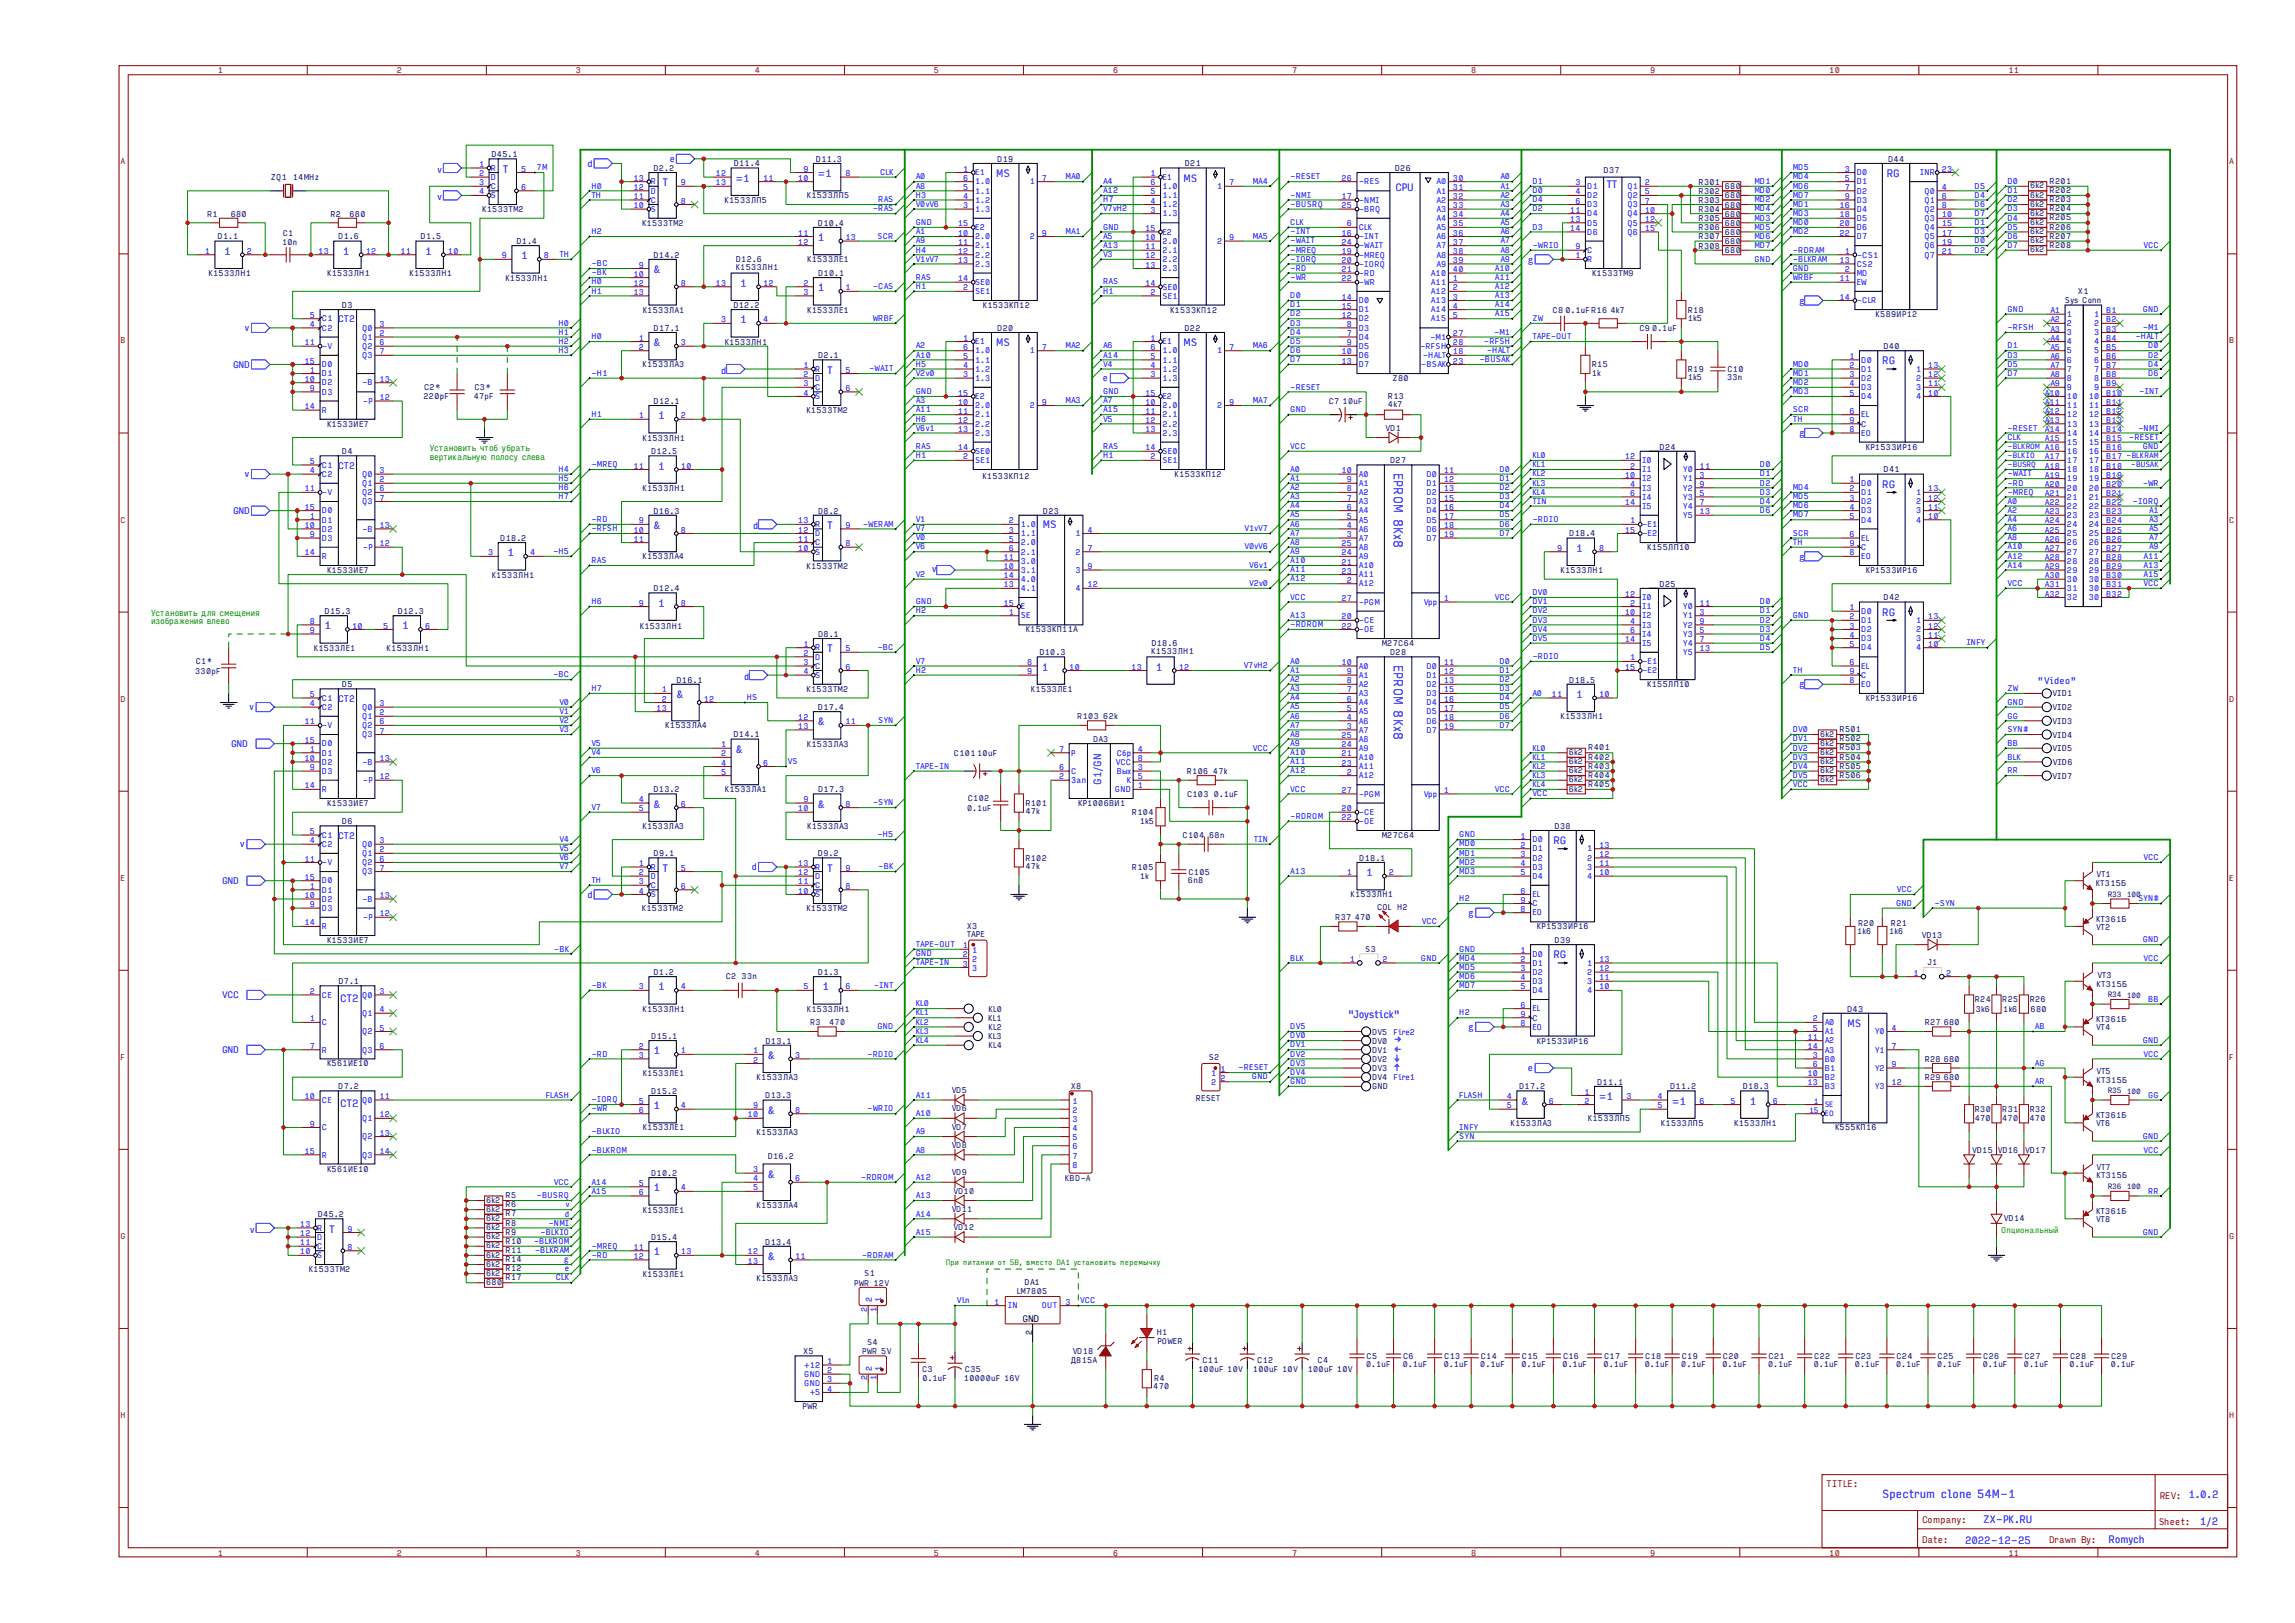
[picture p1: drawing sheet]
<svg xmlns="http://www.w3.org/2000/svg" width="297mm" height="210mm" viewBox="0 0 297 210" stroke-linecap="round" stroke-linejoin="round" font-family="sans-serif">
<defs><g id="words">
<g font-size="1.6" fill="#00f">
<text x="180.4" y="61.2" transform="rotate(90 180.4 61.2)">EPROM 8Kx8</text>
<text x="180.4" y="86" transform="rotate(90 180.4 86)">EPROM 8Kx8</text>
</g>
<text font-size="1.5" fill="#00f" x="243.6" y="193.8">Spectrum clone 54M-1</text>
<g font-size="1.3" fill="#00f">
<text x="65.1" y="22.3">T</text>
<text x="95.2" y="23.5">=1</text>
<text x="105.9" y="22.9">=1</text>
<text x="128.9" y="22.9">MS</text>
<text x="153.1" y="23.5">MS</text>
<text x="244.2" y="22.9">RG</text>
<text x="85.8" y="24.1">T</text>
<text x="180.6" y="24.7">CPU</text>
<text x="207.9" y="24.3">TT</text>
<text x="29" y="33">1</text>
<text x="44.4" y="33">1</text>
<text x="55" y="33">1</text>
<text x="67.4" y="33.6">1</text>
<text x="84.6" y="35.3">&amp;</text>
<text x="105.9" y="31.2">1</text>
<text x="95.8" y="41.8">1</text>
<text x="95.8" y="37.1">1</text>
<text x="105.9" y="37.7">1</text>
<text x="84.6" y="44.8">&amp;</text>
<text x="128.9" y="44.8">MS</text>
<text x="153.1" y="44.8">MS</text>
<text x="243.6" y="47.2">RG</text>
<text x="107" y="48.3">T</text>
<text x="85.2" y="54.2">1</text>
<text x="85.2" y="60.8">1</text>
<text x="243.6" y="63.1">RG</text>
<text x="65.7" y="72">1</text>
<text x="84.6" y="68.4">&amp;</text>
<text x="107" y="68.4">T</text>
<text x="134.9" y="68.3">MS</text>
<text x="204" y="71.4">1</text>
<text x="42" y="81.4">1</text>
<text x="52.1" y="81.4">1</text>
<text x="85.2" y="78.5">1</text>
<text x="243.6" y="79.7">RG</text>
<text x="107" y="84.4">T</text>
<text x="134.8" y="86.8">1</text>
<text x="149.6" y="86.8">1</text>
<text x="87.5" y="90.3">&amp;</text>
<text x="105.9" y="93.9">&amp;</text>
<text x="204" y="90.3">1</text>
<text x="95.2" y="97.4">&amp;</text>
<text x="142.5" y="101.5" transform="rotate(-90 142.5 101.5)">G1/GN</text>
<text x="84.6" y="104.5">&amp;</text>
<text x="105.9" y="104.5">&amp;</text>
<text x="85.8" y="112.8">T</text>
<text x="107" y="112.8">T</text>
<text x="176.8" y="113.4">1</text>
<text x="201" y="109.2">RG</text>
<text x="201" y="124">RG</text>
<text x="44" y="129.7">CT2</text>
<text x="85.2" y="128.1">1</text>
<text x="106.4" y="128.1">1</text>
<text x="174.4" y="131.7">&quot;Joystick&quot;</text>
<text x="84.6" y="136.4">1</text>
<text x="99.4" y="137">&amp;</text>
<text x="180.3" y="135">→</text>
<text x="180.3" y="136.2">←</text>
<text x="180.3" y="137.4">↓</text>
<text x="239.1" y="132.9">MS</text>
<text x="44" y="143.3">CT2</text>
<text x="84.6" y="143.5">1</text>
<text x="180.3" y="138.5">↑</text>
<text x="196.9" y="142.9">&amp;</text>
<text x="206.9" y="142.3">=1</text>
<text x="216.4" y="142.9">=1</text>
<text x="226.5" y="142.9">1</text>
<text x="99.4" y="144.1">&amp;</text>
<text x="84.6" y="154.2">1</text>
<text x="99.4" y="152.4">&amp;</text>
<text x="42.6" y="159.5">T</text>
<text x="84.6" y="162.4">1</text>
<text x="99.4" y="163">&amp;</text>
<text x="256.6" y="197.1">ZX-PK.RU</text>
<text x="283.2" y="193.9">1.0.2</text>
<text x="284.7" y="197.4">1/2</text>
<text x="254.3" y="199.7">2022-12-25</text>
<text x="272.9" y="199.7">Romych</text>
</g>
<g font-size="1.2" fill="#00f">
<text x="56.6" y="22.3">v</text>
<text x="76" y="21.6">d</text>
<text x="86.7" y="21">e</text>
<text x="56.6" y="25.9">v</text>
<text x="197.7" y="34">g</text>
<text x="43.8" y="41.7">CT2</text>
<text x="232.8" y="39.3">g</text>
<text x="30.2" y="47.6">GND</text>
<text x="31.7" y="42.9">v</text>
<text x="93.3" y="48.3">d</text>
<text x="142.7" y="49.4">e</text>
<text x="232.8" y="56.4">g</text>
<text x="31.7" y="61.8">v</text>
<text x="43.8" y="60.6">CT2</text>
<text x="30.2" y="66.5">GND</text>
<text x="97.5" y="68.4">d</text>
<text x="120.6" y="74">v</text>
<text x="232.8" y="72.4">g</text>
<text x="96.3" y="87.9">d</text>
<text x="232.8" y="88.9">g</text>
<text x="263.7" y="88.5">&quot;Video&quot;</text>
<text x="32.3" y="91.9">v</text>
<text x="43.8" y="90.8">CT2</text>
<text x="29.9" y="96.6">GND</text>
<text x="31.1" y="109.6">v</text>
<text x="43.8" y="108.5">CT2</text>
<text x="97.3" y="112.6">d</text>
<text x="28.7" y="114.4">GND</text>
<text x="76" y="116.1">d</text>
<text x="190" y="118.5">g</text>
<text x="28.7" y="129.1">VCC</text>
<text x="28.7" y="136.2">GND</text>
<text x="190" y="133.3">g</text>
<text x="197.7" y="138.6">e</text>
<text x="32.4" y="159.5">v</text>
</g>
<text font-size="1.2" x="132.3" y="171.1">GND</text>
<g font-size="1.2" fill="#800">
<text x="236.4" y="192.3">TITLE:</text>
<text x="248.8" y="197.1">Company:</text>
<text x="279.4" y="197.3">Sheet:</text>
<text x="279.5" y="193.9">REV:</text>
<text x="248.8" y="199.7">Date:</text>
<text x="265.2" y="199.7">Drawn By:</text>
</g>
<g font-size="1.1" fill="#090">
<text x="55.6" y="58.4">Установить чтоб убрать</text>
<text x="55.6" y="59.5">вертикальную полосу слева</text>
<text x="19.5" y="79.7">Установить для смещения</text>
<text x="19.5" y="80.8">изображения влево</text>
</g>
<g font-size="1" fill="#800">
<text x="28.2" y="9.5">1</text>
<text x="51.3" y="9.5">2</text>
<text x="74.5" y="9.5">3</text>
<text x="97.7" y="9.5">4</text>
<text x="120.9" y="9.5">5</text>
<text x="144" y="9.5">6</text>
<text x="167.2" y="9.5">7</text>
<text x="190.4" y="9.5">8</text>
<text x="213.6" y="9.5">9</text>
<text x="236.7" y="9.5">10</text>
<text x="259.9" y="9.5">11</text>
<text x="15.6" y="21.3">A</text>
<text x="288.5" y="21.3">A</text>
<text x="15.6" y="44.4">B</text>
<text x="288.5" y="44.4">B</text>
<text x="15.6" y="67.6">C</text>
<text x="288.5" y="67.6">C</text>
<text x="15.6" y="90.8">D</text>
<text x="288.5" y="90.8">D</text>
<text x="15.6" y="114">E</text>
<text x="288.5" y="114">E</text>
<text x="15.6" y="137.1">F</text>
<text x="288.5" y="137.1">F</text>
<text x="15.6" y="160.3">G</text>
<text x="288.5" y="160.3">G</text>
<text x="15.6" y="183.5">H</text>
<text x="288.5" y="183.5">H</text>
<text x="28.2" y="201.3">1</text>
<text x="51.3" y="201.3">2</text>
<text x="74.5" y="201.3">3</text>
<text x="97.7" y="201.3">4</text>
<text x="120.9" y="201.3">5</text>
<text x="144" y="201.3">6</text>
<text x="167.2" y="201.3">7</text>
<text x="190.4" y="201.3">8</text>
<text x="213.6" y="201.3">9</text>
<text x="236.7" y="201.3">10</text>
<text x="259.9" y="201.3">11</text>
</g>
<g font-size="1" fill="#000080">
<text x="35" y="23.3">ZQ1</text>
<text x="37.9" y="23.3">14MHz</text>
<text x="63.6" y="20.3">D45.1</text>
<text x="84.6" y="22.1">D2.2</text>
<text x="94.9" y="21.5">D11.4</text>
<text x="105.6" y="20.9">D11.3</text>
<text x="129" y="20.9">D19</text>
<text x="153.3" y="21.5">D21</text>
<text x="180.5" y="22.1">D26</text>
<text x="207.5" y="22.3">D37</text>
<text x="219.8" y="23.9">R301</text>
<text x="244.3" y="20.9">D44</text>
<text x="265.2" y="23.8">R201</text>
<text x="26.8" y="28">R1</text>
<text x="29.9" y="28">680</text>
<text x="42.8" y="28">R2</text>
<text x="45.2" y="28">680</text>
<text x="62.4" y="27.4">К1533ТМ2</text>
<text x="83.1" y="29.2">К1533ТМ2</text>
<text x="93.8" y="26.3">К1533ЛП5</text>
<text x="104.4" y="25.7">К1533ЛП5</text>
<text x="105.9" y="29.2">D10.4</text>
<text x="219.8" y="25.1">R302</text>
<text x="219.8" y="26.3">R303</text>
<text x="219.8" y="27.4">R304</text>
<text x="219.8" y="28.6">R305</text>
<text x="219.8" y="29.8">R306</text>
<text x="223.2" y="24.5">680</text>
<text x="223.2" y="25.7">680</text>
<text x="223.2" y="26.8">680</text>
<text x="223.2" y="28">680</text>
<text x="223.2" y="29.2">680</text>
<text x="262.7" y="29.1">6k2</text>
<text x="262.7" y="27.9">6k2</text>
<text x="262.7" y="26.7">6k2</text>
<text x="262.7" y="25.6">6k2</text>
<text x="262.7" y="24.4">6k2</text>
<text x="265.2" y="29.7">R206</text>
<text x="265.2" y="28.5">R205</text>
<text x="265.2" y="27.3">R204</text>
<text x="265.2" y="26.2">R203</text>
<text x="265.2" y="25">R202</text>
<text x="27" y="35.7">К1533ЛН1</text>
<text x="28.2" y="31">D1.1</text>
<text x="36.5" y="31.7">10n</text>
<text x="36.6" y="30.6">C1</text>
<text x="42.3" y="35.7">К1533ЛН1</text>
<text x="43.8" y="31">D1.6</text>
<text x="53" y="35.7">К1533ЛН1</text>
<text x="54.4" y="31">D1.5</text>
<text x="66.8" y="31.6">D1.4</text>
<text x="84.6" y="33.4">D14.2</text>
<text x="95.2" y="35">К1533ЛН1</text>
<text x="95.2" y="33.9">D12.6</text>
<text x="104.5" y="33.9">К1533ЛЕ1</text>
<text x="105.9" y="35.7">D10.1</text>
<text x="206" y="35.7">К1533ТМ9</text>
<text x="219.8" y="31">R307</text>
<text x="219.8" y="32.2">R308</text>
<text x="223.2" y="30.4">680</text>
<text x="223.2" y="31.6">680</text>
<text x="223.2" y="32.8">680</text>
<text x="262.7" y="32.7">6k2</text>
<text x="262.7" y="31.5">6k2</text>
<text x="262.7" y="30.3">6k2</text>
<text x="265.2" y="32.1">R208</text>
<text x="265.2" y="30.9">R207</text>
<text x="44.2" y="39.9">D3</text>
<text x="65.4" y="36.3">К1533ЛН1</text>
<text x="83.2" y="40.4">К1533ЛА1</text>
<text x="94.9" y="39.9">D12.2</text>
<text x="104.5" y="40.4">К1533ЛЕ1</text>
<text x="127.2" y="39.9">К1533КП12</text>
<text x="151.4" y="40.4">К1533КП12</text>
<text x="200.9" y="40.4">C8</text>
<text x="202.6" y="40.4">0.1uFR16</text>
<text x="208.4" y="40.4">4k7</text>
<text x="218.4" y="41.5">1k5</text>
<text x="218.4" y="40.4">R18</text>
<text x="242.7" y="41">К589ИР12</text>
<text x="267.2" y="39.2">Sys Conn</text>
<text x="268.9" y="38">X1</text>
<text x="83.2" y="47.5">К1533ЛА3</text>
<text x="84.6" y="42.8">D17.1</text>
<text x="93.8" y="44.6">К1533ЛН1</text>
<text x="105.9" y="46.4">D2.1</text>
<text x="129.1" y="42.8">D20</text>
<text x="153.3" y="42.8">D22</text>
<text x="206" y="47.5">R15</text>
<text x="212.2" y="42.8">C9</text>
<text x="213.8" y="42.8">0.1uF</text>
<text x="243.7" y="45.2">D40</text>
<text x="54.8" y="51.7">220pF</text>
<text x="54.9" y="50.5">C2*</text>
<text x="61.3" y="51.7">47pF</text>
<text x="61.4" y="50.5">C3*</text>
<text x="84.6" y="52.3">D12.1</text>
<text x="104.4" y="53.4">К1533ТМ2</text>
<text x="172" y="52.3">C7</text>
<text x="173.7" y="52.3">10uF</text>
<text x="179.6" y="52.7">4k7</text>
<text x="179.6" y="51.6">R13</text>
<text x="180.2" y="49.3">Z80</text>
<text x="206" y="48.6">1k</text>
<text x="218.4" y="49.2">1k5</text>
<text x="218.4" y="48.1">R19</text>
<text x="223.5" y="49.2">33n</text>
<text x="223.6" y="48.1">C10</text>
<text x="42.3" y="55.2">К1533ИЕ7</text>
<text x="44.2" y="58.8">D4</text>
<text x="83.1" y="57">К1533ЛН1</text>
<text x="84.3" y="58.8">D12.5</text>
<text x="179.3" y="55.7">VD1</text>
<text x="179.9" y="60">D27</text>
<text x="214.8" y="58.2">D24</text>
<text x="241.5" y="58.2">КР1533ИР16</text>
<text x="83.1" y="63.5">К1533ЛН1</text>
<text x="127.1" y="61.9">К1533КП12</text>
<text x="152" y="61.7">К1533КП12</text>
<text x="243.8" y="61.1">D41</text>
<text x="64.7" y="70">D18.2</text>
<text x="84.6" y="66.5">D16.3</text>
<text x="105.9" y="66.5">D8.2</text>
<text x="135" y="66.5">D23</text>
<text x="203.1" y="69.4">D18.4</text>
<text x="213.2" y="71.2">К155ЛП10</text>
<text x="42.3" y="74.1">К1533ИЕ7</text>
<text x="63.6" y="74.7">К1533ЛН1</text>
<text x="83.1" y="72.4">К1533ЛА4</text>
<text x="84.6" y="76.5">D12.4</text>
<text x="104.4" y="73.6">К1533ТМ2</text>
<text x="202" y="74.1">К1533ЛН1</text>
<text x="214.8" y="75.9">D25</text>
<text x="241.5" y="74.1">КР1533ИР16</text>
<text x="243.8" y="77.7">D42</text>
<text x="42" y="79.5">D15.3</text>
<text x="51.5" y="79.5">D12.3</text>
<text x="82.8" y="81.4">К1533ЛН1</text>
<text x="105.9" y="82.4">D8.1</text>
<text x="132.7" y="81.8">К1533КП11A</text>
<text x="149" y="83.6">D18.6</text>
<text x="178.8" y="83.6">M27C64</text>
<text x="25.2" y="87.1">330pF</text>
<text x="25.3" y="86">C1*</text>
<text x="40.6" y="84.2">К1533ЛЕ1</text>
<text x="44.2" y="88.9">D5</text>
<text x="50" y="84.2">К1533ЛН1</text>
<text x="87.5" y="88.3">D16.1</text>
<text x="104.4" y="89.5">К1533ТМ2</text>
<text x="133.4" y="89.5">К1533ЛЕ1</text>
<text x="134.5" y="84.8">D10.3</text>
<text x="149" y="84.6">К1533ЛН1</text>
<text x="179.9" y="84.8">D28</text>
<text x="203.1" y="88.3">D18.5</text>
<text x="213.2" y="88.9">К155ЛП10</text>
<text x="86.1" y="94.2">К1533ЛА4</text>
<text x="94.9" y="95.4">D14.1</text>
<text x="105.8" y="91.9">D17.4</text>
<text x="139.4" y="93.1">R103</text>
<text x="142.8" y="93.1">62k</text>
<text x="202" y="93.1">К1533ЛН1</text>
<text x="235.5" y="95.3">6k2</text>
<text x="238.1" y="95.9">R502</text>
<text x="238.1" y="94.7">R501</text>
<text x="241.5" y="90.7">КР1533ИР16</text>
<text x="265.6" y="91.9">VID2</text>
<text x="265.6" y="90.1">VID1</text>
<text x="265.6" y="93.7">VID3</text>
<text x="265.6" y="95.4">VID4</text>
<text x="104.4" y="96.6">К1533ЛА3</text>
<text x="123.5" y="97.8">C101</text>
<text x="126.5" y="97.8">10uF</text>
<text x="141.5" y="96">DA3</text>
<text x="153.6" y="100.2">R106</text>
<text x="157" y="100.2">47k</text>
<text x="203" y="97.7">6k2</text>
<text x="203" y="98.9">6k2</text>
<text x="203" y="100.1">6k2</text>
<text x="203" y="101.2">6k2</text>
<text x="205.5" y="97.1">R401</text>
<text x="205.5" y="98.3">R402</text>
<text x="205.5" y="99.5">R403</text>
<text x="205.5" y="100.6">R404</text>
<text x="205.5" y="101.8">R405</text>
<text x="235.5" y="101.2">6k2</text>
<text x="235.5" y="100.1">6k2</text>
<text x="235.5" y="98.9">6k2</text>
<text x="235.5" y="97.7">6k2</text>
<text x="235.5" y="96.5">6k2</text>
<text x="238.1" y="100.6">R506</text>
<text x="238.1" y="99.5">R505</text>
<text x="238.1" y="98.3">R504</text>
<text x="238.1" y="97.1">R503</text>
<text x="265.6" y="97.2">VID5</text>
<text x="265.6" y="100.8">VID7</text>
<text x="265.7" y="99">VID6</text>
<text x="42.3" y="104.3">К1533ИЕ7</text>
<text x="44.2" y="106.7">D6</text>
<text x="83.1" y="107.2">К1533ЛА3</text>
<text x="84.6" y="102.5">D13.2</text>
<text x="93.8" y="102.5">К1533ЛА1</text>
<text x="104.5" y="107.3">К1533ЛА3</text>
<text x="105.9" y="102.5">D17.3</text>
<text x="125.1" y="104.9">0.1uF</text>
<text x="125.2" y="103.7">C102</text>
<text x="132.7" y="105.4">47k</text>
<text x="132.7" y="104.3">R101</text>
<text x="139.5" y="104.3">КР1006ВИ1</text>
<text x="146.5" y="105.5">R104</text>
<text x="147.5" y="106.7">1k5</text>
<text x="153.6" y="103.1">C103</text>
<text x="157.1" y="103.1">0.1uF</text>
<text x="201.2" y="107.2">D38</text>
<text x="203" y="102.4">6k2</text>
<text x="84.6" y="110.8">D9.1</text>
<text x="105.8" y="110.8">D9.2</text>
<text x="132.7" y="112.4">47k</text>
<text x="132.7" y="111.4">R102</text>
<text x="146.5" y="112.6">R105</text>
<text x="147.5" y="113.7">1k</text>
<text x="153" y="108.4">C104</text>
<text x="153.8" y="113.2">C105</text>
<text x="156.5" y="108.4">68n</text>
<text x="175.9" y="111.4">D18.1</text>
<text x="178.8" y="108.4">M27C64</text>
<text x="271.3" y="113.5">VT1</text>
<text x="83.1" y="117.9">К1533ТМ2</text>
<text x="104.4" y="117.9">К1533ТМ2</text>
<text x="153.7" y="114.2">6n8</text>
<text x="172.8" y="119.1">R37</text>
<text x="174.8" y="116.1">К1533ЛН1</text>
<text x="175.3" y="119.1">470</text>
<text x="178.2" y="117.8">COL H2</text>
<text x="240.5" y="119.8">R20</text>
<text x="244.7" y="119.8">R21</text>
<text x="271.2" y="114.6">КТ315Б</text>
<text x="271.3" y="119.2">КТ361Б</text>
<text x="272.8" y="116">R33</text>
<text x="275.2" y="116.1">100</text>
<text x="42.3" y="122">К1533ИЕ7</text>
<text x="125.1" y="121.2">TAPE</text>
<text x="125.1" y="120.2">X3</text>
<text x="176.7" y="123.1">S3</text>
<text x="198.9" y="120.3">КР1533ИР16</text>
<text x="201.2" y="122">D39</text>
<text x="240.3" y="120.8">1k6</text>
<text x="244.5" y="120.8">1k6</text>
<text x="248.7" y="121.3">VD13</text>
<text x="249.4" y="124.9">J1</text>
<text x="271.3" y="120.3">VT2</text>
<text x="43.8" y="127.3">D7.1</text>
<text x="83.1" y="130.9">К1533ЛН1</text>
<text x="84.6" y="126.2">D1.2</text>
<text x="93.9" y="126.7">C2</text>
<text x="96" y="126.7">33n</text>
<text x="104.4" y="130.9">К1533ЛН1</text>
<text x="105.8" y="126.2">D1.3</text>
<text x="127.9" y="130.9">KL0</text>
<text x="239" y="130.9">D43</text>
<text x="255.6" y="129.7">R24</text>
<text x="255.7" y="130.9">3k6</text>
<text x="259.1" y="129.7">R25</text>
<text x="259.2" y="130.9">1k6</text>
<text x="262.7" y="129.7">R26</text>
<text x="262.8" y="130.9">680</text>
<text x="271.3" y="127.7">КТ315Б</text>
<text x="271.4" y="126.5">VT3</text>
<text x="272.8" y="129">R34</text>
<text x="275.2" y="129.1">100</text>
<text x="42.3" y="138">К561ИЕ10</text>
<text x="84.3" y="134.4">D15.1</text>
<text x="99.1" y="135">D13.1</text>
<text x="104.8" y="132.7">R3</text>
<text x="107.3" y="132.7">470</text>
<text x="127.9" y="132.1">KL1</text>
<text x="127.9" y="134.4">KL3</text>
<text x="127.9" y="133.3">KL2</text>
<text x="127.9" y="135.6">KL4</text>
<text x="156.4" y="137.1">S2</text>
<text x="177.6" y="136.2">DV1</text>
<text x="177.6" y="137.4">DV2</text>
<text x="177.6" y="133.9">DV5</text>
<text x="177.6" y="135">DV0</text>
<text x="198.9" y="135">КР1533ИР16</text>
<text x="249.1" y="132.7">R27</text>
<text x="249.1" y="137.4">R28</text>
<text x="251.5" y="132.7">680</text>
<text x="251.5" y="137.4">680</text>
<text x="271.3" y="132.2">КТ361Б</text>
<text x="271.3" y="133.3">VT4</text>
<text x="43.8" y="140.9">D7.2</text>
<text x="83.2" y="139.2">К1533ЛЕ1</text>
<text x="84.3" y="141.5">D15.2</text>
<text x="97.9" y="139.8">К1533ЛА3</text>
<text x="99" y="142.1">D13.3</text>
<text x="123.2" y="141.4">VD5</text>
<text x="123.2" y="143.8">VD6</text>
<text x="138.6" y="140.9">X8</text>
<text x="154.7" y="142.5">RESET</text>
<text x="177.6" y="139.8">DV4</text>
<text x="177.6" y="141">GND</text>
<text x="177.6" y="138.6">DV3</text>
<text x="196.6" y="140.9">D17.2</text>
<text x="206.7" y="140.4">D11.1</text>
<text x="216.1" y="140.9">D11.2</text>
<text x="225.5" y="140.9">D18.3</text>
<text x="249.1" y="139.7">R29</text>
<text x="251.5" y="139.7">680</text>
<text x="255.6" y="143.9">R30</text>
<text x="259.1" y="143.9">R31</text>
<text x="262.7" y="143.9">R32</text>
<text x="271.3" y="138.9">VT5</text>
<text x="271.3" y="140.1">КТ315Б</text>
<text x="272.8" y="141.4">R35</text>
<text x="275.2" y="141.5">100</text>
<text x="83.2" y="146.3">К1533ЛЕ1</text>
<text x="97.9" y="146.8">К1533ЛА3</text>
<text x="123.2" y="146.2">VD7</text>
<text x="123.2" y="148.5">VD8</text>
<text x="195.5" y="145.7">К1533ЛА3</text>
<text x="205.5" y="145.1">К1533ЛП5</text>
<text x="215" y="145.7">К1533ЛП5</text>
<text x="224.4" y="145.7">К1533ЛН1</text>
<text x="237.5" y="146.3">К555КП16</text>
<text x="255.2" y="149.1">VD15 VD16</text>
<text x="255.5" y="145">470</text>
<text x="259.1" y="145">470</text>
<text x="262.1" y="149.1">VD17</text>
<text x="262.6" y="145">470</text>
<text x="271.3" y="144.7">КТ361Б</text>
<text x="271.3" y="145.7">VT6</text>
<text x="42.3" y="151.6">К561ИЕ10</text>
<text x="62.9" y="155.6">6k2</text>
<text x="65.4" y="155">R5</text>
<text x="84.3" y="152.2">D10.2</text>
<text x="99.4" y="150">D16.2</text>
<text x="123.2" y="152.1">VD9</text>
<text x="123.4" y="154.4">VD10</text>
<text x="137.8" y="152.8">KBD-A</text>
<text x="271.3" y="151.4">VT7</text>
<text x="271.3" y="152.4">КТ315Б</text>
<text x="272.8" y="153.8">R36</text>
<text x="275.2" y="153.9">100</text>
<text x="41.1" y="157.5">D45.2</text>
<text x="62.9" y="161.5">6k2</text>
<text x="62.9" y="160.4">6k2</text>
<text x="62.9" y="159.2">6k2</text>
<text x="62.9" y="158">6k2</text>
<text x="62.9" y="156.8">6k2</text>
<text x="65.4" y="160.9">R10</text>
<text x="65.4" y="159.8">R9</text>
<text x="65.4" y="158.6">R8</text>
<text x="65.4" y="157.4">R7</text>
<text x="65.4" y="156.2">R6</text>
<text x="83.2" y="156.9">К1533ЛЕ1</text>
<text x="84.3" y="160.4">D15.4</text>
<text x="97.9" y="156.3">К1533ЛА4</text>
<text x="99" y="161">D13.4</text>
<text x="123.2" y="156.8">VD11</text>
<text x="123.4" y="159.2">VD12</text>
<text x="259.3" y="158">VD14</text>
<text x="271.3" y="157.1">КТ361Б</text>
<text x="271.3" y="158.1">VT8</text>
<text x="39.9" y="164.6">К1533ТМ2</text>
<text x="62.9" y="163.9">6k2</text>
<text x="62.9" y="165.1">6k2</text>
<text x="62.9" y="162.7">6k2</text>
<text x="62.9" y="166.3">680</text>
<text x="65.4" y="163.3">R14</text>
<text x="65.4" y="164.5">R12</text>
<text x="65.4" y="162.1">R11</text>
<text x="65.4" y="165.7">R17</text>
<text x="83.2" y="165.2">К1533ЛЕ1</text>
<text x="97.9" y="165.8">К1533ЛА3</text>
<text x="110.6" y="166.4">PWR 12V</text>
<text x="111.8" y="165.1">S1</text>
<text x="131.6" y="167.5">LM7805</text>
<text x="132.6" y="166.3">DA1</text>
<text x="149.7" y="172.8">H1</text>
<text x="149.8" y="174">POWER</text>
<text x="103.9" y="175.2">X5</text>
<text x="111.6" y="175.2">PWR 5V</text>
<text x="112.2" y="174">S4</text>
<text x="119.3" y="177.5">C3</text>
<text x="119.4" y="178.7">0.1uF</text>
<text x="124.7" y="178.7">10000uF 16V</text>
<text x="124.9" y="177.5">C35</text>
<text x="138.6" y="176.3">Д815А</text>
<text x="138.8" y="175.1">VD18</text>
<text x="149.2" y="179.8">470</text>
<text x="149.4" y="178.7">R4</text>
<text x="155" y="177.5">100uF 10V</text>
<text x="155.6" y="176.3">C11</text>
<text x="162.1" y="177.5">100uF 10V</text>
<text x="162.7" y="176.3">C12</text>
<text x="169.2" y="177.5">100uF 10V</text>
<text x="170.5" y="176.3">C4</text>
<text x="176.8" y="176.9">0.1uF</text>
<text x="176.9" y="175.8">C5</text>
<text x="181.5" y="176.9">0.1uF</text>
<text x="181.6" y="175.8">C6</text>
<text x="186.8" y="176.9">0.1uF</text>
<text x="186.9" y="175.8">C13</text>
<text x="191.6" y="176.9">0.1uF</text>
<text x="191.6" y="175.8">C14</text>
<text x="196.9" y="176.9">0.1uF</text>
<text x="197" y="175.8">C15</text>
<text x="202.2" y="176.9">0.1uF</text>
<text x="202.3" y="175.8">C16</text>
<text x="207.5" y="176.9">0.1uF</text>
<text x="207.6" y="175.8">C17</text>
<text x="212.9" y="176.9">0.1uF</text>
<text x="212.9" y="175.8">C18</text>
<text x="217.6" y="176.9">0.1uF</text>
<text x="217.6" y="175.8">C19</text>
<text x="222.9" y="176.9">0.1uF</text>
<text x="223" y="175.8">C20</text>
<text x="228.8" y="176.9">0.1uF</text>
<text x="228.9" y="175.8">C21</text>
<text x="234.7" y="176.9">0.1uF</text>
<text x="234.8" y="175.8">C22</text>
<text x="240" y="176.9">0.1uF</text>
<text x="240.1" y="175.8">C23</text>
<text x="245.4" y="176.9">0.1uF</text>
<text x="245.4" y="175.8">C24</text>
<text x="250.7" y="176.9">0.1uF</text>
<text x="250.7" y="175.8">C25</text>
<text x="256.6" y="176.9">0.1uF</text>
<text x="256.7" y="175.8">C26</text>
<text x="261.9" y="176.9">0.1uF</text>
<text x="262" y="175.8">C27</text>
<text x="267.8" y="176.9">0.1uF</text>
<text x="267.9" y="175.8">C28</text>
<text x="273.2" y="176.9">0.1uF</text>
<text x="273.2" y="175.8">C29</text>
<text x="103.9" y="182.3">PWR</text>
</g>
<g font-size="1" fill="#00f">
<text x="62" y="21.6">1</text>
<text x="62" y="22.8">2</text>
<text x="62" y="24">3</text>
<text x="63.5" y="22.1">R</text>
<text x="63.5" y="23.3">D</text>
<text x="67.4" y="22.2">5</text>
<text x="69.4" y="22">7M</text>
<text x="82" y="23.4">13</text>
<text x="84.2" y="23.9">R</text>
<text x="88.1" y="24">9</text>
<text x="92.6" y="22.8">12</text>
<text x="92.6" y="24">13</text>
<text x="98.8" y="23.4">11</text>
<text x="103.3" y="23.4">10</text>
<text x="104" y="22.2">9</text>
<text x="109.4" y="22.8">8</text>
<text x="113.9" y="22.6">CLK</text>
<text x="118.5" y="23.2">A0</text>
<text x="124.7" y="22.2">1</text>
<text x="124.7" y="23.4">6</text>
<text x="126.2" y="22.7">E1</text>
<text x="126.2" y="23.9">1.0</text>
<text x="133.3" y="23.9">1</text>
<text x="134.8" y="23.4">7</text>
<text x="137.9" y="23.2">MA0</text>
<text x="142.7" y="23.8">A4</text>
<text x="148.9" y="22.8">1</text>
<text x="148.9" y="24">6</text>
<text x="150.4" y="23.3">E1</text>
<text x="159.1" y="24">7</text>
<text x="162.1" y="23.8">MA4</text>
<text x="167" y="23.2">-RESET</text>
<text x="173.6" y="23.4">26</text>
<text x="175.8" y="23.9">-RES</text>
<text x="185.9" y="23.9">A0</text>
<text x="188" y="23.4">30</text>
<text x="194.2" y="23.2">A0</text>
<text x="198.3" y="23.8">D1</text>
<text x="203.9" y="24">3</text>
<text x="212.9" y="24">2</text>
<text x="227" y="23.8">MD1</text>
<text x="232" y="22">MD5</text>
<text x="232" y="23.2">MD4</text>
<text x="238.7" y="22.2">3</text>
<text x="238.7" y="23.4">5</text>
<text x="240.3" y="22.7">D0</text>
<text x="240.3" y="23.9">D1</text>
<text x="248.4" y="22.7">INR</text>
<text x="251.3" y="22.2">23</text>
<text x="259.8" y="23.8">D0</text>
<text x="62" y="25.2">4</text>
<text x="63.5" y="24.5">С</text>
<text x="63.5" y="25.6">S</text>
<text x="67.4" y="24.6">6</text>
<text x="76.5" y="24.4">H0</text>
<text x="76.5" y="25.6">TH</text>
<text x="82" y="24.6">12</text>
<text x="82" y="25.8">11</text>
<text x="82" y="26.9">10</text>
<text x="84.2" y="25">D</text>
<text x="84.2" y="26.2">C</text>
<text x="84.2" y="27.4">S</text>
<text x="88.1" y="26.3">8</text>
<text x="112.9" y="27.4">-RAS</text>
<text x="113.7" y="26.2">RAS</text>
<text x="118.5" y="29.1">GND</text>
<text x="118.5" y="26.8">V0vV6</text>
<text x="118.5" y="25.6">H3</text>
<text x="118.5" y="24.4">A8</text>
<text x="123.9" y="29.3">15</text>
<text x="124.7" y="24.6">5</text>
<text x="124.7" y="25.8">4</text>
<text x="124.7" y="26.9">3</text>
<text x="126.2" y="25">1.1</text>
<text x="126.2" y="26.2">1.2</text>
<text x="126.2" y="27.4">1.3</text>
<text x="126.2" y="29.8">E2</text>
<text x="142.7" y="25">A12</text>
<text x="142.7" y="26.2">H7</text>
<text x="142.7" y="27.4">V7vH2</text>
<text x="142.7" y="29.7">GND</text>
<text x="148.2" y="29.9">15</text>
<text x="148.9" y="25.2">5</text>
<text x="148.9" y="26.3">4</text>
<text x="148.9" y="27.5">3</text>
<text x="150.4" y="24.5">1.0</text>
<text x="150.4" y="25.6">1.1</text>
<text x="150.4" y="26.8">1.2</text>
<text x="150.4" y="28">1.3</text>
<text x="157.5" y="24.5">1</text>
<text x="167" y="29.1">CLK</text>
<text x="167" y="25.6">-NMI</text>
<text x="167" y="26.8">-BUSRQ</text>
<text x="173.6" y="25.8">17</text>
<text x="173.6" y="26.9">25</text>
<text x="174.3" y="29.3">6</text>
<text x="175.8" y="26.2">-NMI</text>
<text x="175.8" y="27.4">-BRQ</text>
<text x="175.8" y="29.8">CLK</text>
<text x="185.9" y="25">A1</text>
<text x="185.9" y="26.2">A2</text>
<text x="185.9" y="27.4">A3</text>
<text x="185.9" y="28.6">A4</text>
<text x="185.9" y="29.8">A5</text>
<text x="188" y="24.6">31</text>
<text x="188" y="25.8">32</text>
<text x="188" y="26.9">33</text>
<text x="188" y="28.1">34</text>
<text x="188" y="29.3">35</text>
<text x="194.2" y="24.4">A1</text>
<text x="194.2" y="25.6">A2</text>
<text x="194.2" y="26.8">A3</text>
<text x="194.2" y="27.9">A4</text>
<text x="194.2" y="29.1">A5</text>
<text x="198.3" y="27.4">D2</text>
<text x="198.3" y="29.7">D3</text>
<text x="198.3" y="26.2">D4</text>
<text x="198.3" y="25">D0</text>
<text x="203.2" y="27.5">11</text>
<text x="203.2" y="28.7">13</text>
<text x="203.2" y="29.9">14</text>
<text x="203.9" y="25.2">4</text>
<text x="203.9" y="26.3">6</text>
<text x="205.4" y="24.5">D1</text>
<text x="205.4" y="25.6">D2</text>
<text x="205.4" y="26.8">D3</text>
<text x="205.4" y="28">D4</text>
<text x="205.4" y="29.2">D5</text>
<text x="210.6" y="24.5">Q1</text>
<text x="210.6" y="25.6">Q2</text>
<text x="210.6" y="26.8">Q3</text>
<text x="210.6" y="28">Q4</text>
<text x="210.6" y="29.2">Q5</text>
<text x="212.9" y="25.2">5</text>
<text x="212.9" y="26.3">7</text>
<text x="212.9" y="27.5">10</text>
<text x="212.9" y="28.7">12</text>
<text x="212.9" y="29.9">15</text>
<text x="227" y="25">MD0</text>
<text x="227" y="26.2">MD2</text>
<text x="227" y="28.5">MD3</text>
<text x="227" y="29.7">MD5</text>
<text x="227" y="27.4">MD4</text>
<text x="232" y="24.4">MD6</text>
<text x="232" y="25.6">MD7</text>
<text x="232" y="26.8">MD1</text>
<text x="232" y="27.9">MD3</text>
<text x="232" y="29.1">MD0</text>
<text x="238" y="26.9">16</text>
<text x="238" y="28.1">18</text>
<text x="238" y="29.3">20</text>
<text x="238.7" y="24.6">7</text>
<text x="238.7" y="25.8">9</text>
<text x="240.3" y="25">D2</text>
<text x="240.3" y="26.2">D3</text>
<text x="240.3" y="27.4">D4</text>
<text x="240.3" y="28.6">D5</text>
<text x="240.3" y="29.8">D6</text>
<text x="249" y="25">Q0</text>
<text x="249" y="26.2">Q1</text>
<text x="249" y="27.4">Q2</text>
<text x="249" y="28.6">Q3</text>
<text x="249" y="29.8">Q4</text>
<text x="251.3" y="24.6">4</text>
<text x="251.3" y="25.8">6</text>
<text x="251.3" y="26.9">8</text>
<text x="251.3" y="28.1">10</text>
<text x="251.3" y="29.3">15</text>
<text x="255.5" y="29.1">D1</text>
<text x="255.5" y="25.6">D4</text>
<text x="255.5" y="24.4">D5</text>
<text x="255.5" y="26.8">D6</text>
<text x="255.5" y="27.9">D7</text>
<text x="259.8" y="29.7">D5</text>
<text x="259.8" y="28.5">D4</text>
<text x="259.8" y="27.4">D3</text>
<text x="259.8" y="26.2">D2</text>
<text x="259.8" y="25">D1</text>
<text x="26.5" y="32.8">1</text>
<text x="32" y="32.8">2</text>
<text x="41.2" y="32.8">13</text>
<text x="47.3" y="32.8">12</text>
<text x="51.8" y="32.8">11</text>
<text x="58" y="32.8">10</text>
<text x="64.9" y="33.4">9</text>
<text x="70.4" y="33.4">8</text>
<text x="72.4" y="33.3">TH</text>
<text x="76.5" y="30.3">H2</text>
<text x="76.5" y="34.4">-BC</text>
<text x="76.5" y="35.6">-BK</text>
<text x="82" y="35.8">10</text>
<text x="82.7" y="34.6">9</text>
<text x="103.3" y="30.5">11</text>
<text x="103.3" y="31.7">12</text>
<text x="109.4" y="31.1">13</text>
<text x="113.5" y="30.9">SCR</text>
<text x="118.5" y="33.9">V1vV7</text>
<text x="118.5" y="32.7">H4</text>
<text x="118.5" y="31.5">A9</text>
<text x="118.5" y="30.3">A1</text>
<text x="123.9" y="30.5">10</text>
<text x="123.9" y="31.7">11</text>
<text x="123.9" y="32.8">12</text>
<text x="123.9" y="34">13</text>
<text x="126.2" y="31">2.0</text>
<text x="126.2" y="32.1">2.1</text>
<text x="126.2" y="33.3">2.2</text>
<text x="126.2" y="34.5">2.3</text>
<text x="133.3" y="31">2</text>
<text x="134.8" y="30.5">9</text>
<text x="137.9" y="30.3">MA1</text>
<text x="142.7" y="30.9">A5</text>
<text x="142.7" y="32.1">A13</text>
<text x="142.7" y="33.3">V3</text>
<text x="148.2" y="31.1">10</text>
<text x="148.2" y="32.3">11</text>
<text x="148.2" y="33.4">12</text>
<text x="148.2" y="34.6">13</text>
<text x="150.4" y="30.4">E2</text>
<text x="150.4" y="31.5">2.0</text>
<text x="150.4" y="32.7">2.1</text>
<text x="150.4" y="33.9">2.2</text>
<text x="150.4" y="35.1">2.3</text>
<text x="157.5" y="31.5">2</text>
<text x="159.1" y="31.1">9</text>
<text x="162.1" y="30.9">MA5</text>
<text x="167" y="30.3">-INT</text>
<text x="167" y="31.5">-WAIT</text>
<text x="167" y="32.7">-MREQ</text>
<text x="167" y="33.9">-IORQ</text>
<text x="167" y="35">-RD</text>
<text x="173.6" y="30.5">16</text>
<text x="173.6" y="31.7">24</text>
<text x="173.6" y="32.8">19</text>
<text x="173.6" y="34">20</text>
<text x="173.6" y="35.2">21</text>
<text x="175.8" y="31">-INT</text>
<text x="175.8" y="32.1">-WAIT</text>
<text x="175.8" y="33.3">-MREQ</text>
<text x="175.8" y="34.5">-IORQ</text>
<text x="175.8" y="35.7">-RD</text>
<text x="185.2" y="35.7">A10</text>
<text x="185.9" y="31">A6</text>
<text x="185.9" y="32.1">A7</text>
<text x="185.9" y="33.3">A8</text>
<text x="185.9" y="34.5">A9</text>
<text x="188" y="30.5">36</text>
<text x="188" y="31.7">37</text>
<text x="188" y="32.8">38</text>
<text x="188" y="34">39</text>
<text x="188" y="35.2">40</text>
<text x="193.5" y="35">A10</text>
<text x="194.2" y="31.5">A7</text>
<text x="194.2" y="32.7">A8</text>
<text x="194.2" y="33.9">A9</text>
<text x="194.2" y="30.3">A6</text>
<text x="198.3" y="32.1">-WRIO</text>
<text x="203.9" y="32.3">9</text>
<text x="203.9" y="33.4">1</text>
<text x="205.4" y="32.7">C</text>
<text x="205.4" y="33.9">R</text>
<text x="205.4" y="30.4">D6</text>
<text x="210.6" y="30.4">Q6</text>
<text x="227" y="33.9">GND</text>
<text x="227" y="30.9">MD6</text>
<text x="227" y="32.1">MD7</text>
<text x="232" y="35">GND</text>
<text x="232" y="33.9">-BLKRAM</text>
<text x="232" y="32.7">-RDRAM</text>
<text x="232" y="30.3">MD2</text>
<text x="238" y="30.5">22</text>
<text x="238" y="34">13</text>
<text x="238.7" y="32.8">1</text>
<text x="238.7" y="35.2">2</text>
<text x="240.3" y="31">D7</text>
<text x="240.3" y="33.3">-CS1</text>
<text x="240.3" y="34.5">CS2</text>
<text x="240.3" y="35.7">MD</text>
<text x="249" y="31">Q5</text>
<text x="249" y="32.1">Q6</text>
<text x="249" y="33.3">Q7</text>
<text x="251.3" y="30.5">17</text>
<text x="251.3" y="31.7">19</text>
<text x="251.3" y="32.8">21</text>
<text x="255.5" y="31.5">D0</text>
<text x="255.5" y="32.7">D2</text>
<text x="255.5" y="30.3">D3</text>
<text x="259.8" y="32.1">D7</text>
<text x="259.8" y="30.9">D6</text>
<text x="277.4" y="32.1">VCC</text>
<text x="40.1" y="41.1">5</text>
<text x="41.7" y="41.6">C1</text>
<text x="76.5" y="36.8">H0</text>
<text x="76.5" y="38">H1</text>
<text x="82" y="37">12</text>
<text x="82" y="38.2">13</text>
<text x="88.1" y="37">8</text>
<text x="92.6" y="37">13</text>
<text x="93.3" y="41.7">3</text>
<text x="98.8" y="41.7">4</text>
<text x="98.8" y="37">12</text>
<text x="104" y="37">2</text>
<text x="104" y="38.2">3</text>
<text x="109.4" y="37.6">1</text>
<text x="112.9" y="37.4">-CAS</text>
<text x="112.9" y="41.5">WRBF</text>
<text x="118.5" y="36.2">RAS</text>
<text x="118.5" y="37.4">H1</text>
<text x="123.9" y="36.4">14</text>
<text x="124.7" y="37.6">2</text>
<text x="126.2" y="36.9">SE0</text>
<text x="126.2" y="38.1">SE1</text>
<text x="142.7" y="36.8">RAS</text>
<text x="142.7" y="38">H1</text>
<text x="148.2" y="37">14</text>
<text x="148.9" y="38.2">2</text>
<text x="150.4" y="37.5">SE0</text>
<text x="150.4" y="38.6">SE1</text>
<text x="167" y="38.6">D0</text>
<text x="167" y="39.8">D1</text>
<text x="167" y="40.9">D2</text>
<text x="167" y="36.2">-WR</text>
<text x="173.6" y="36.4">22</text>
<text x="173.6" y="38.8">14</text>
<text x="173.6" y="39.9">15</text>
<text x="173.6" y="41.1">12</text>
<text x="175.8" y="36.9">-WR</text>
<text x="175.8" y="39.2">D0</text>
<text x="175.8" y="40.4">D1</text>
<text x="175.8" y="41.6">D2</text>
<text x="185.2" y="36.9">A11</text>
<text x="185.2" y="38.1">A12</text>
<text x="185.2" y="39.2">A13</text>
<text x="185.2" y="40.4">A14</text>
<text x="185.2" y="41.6">A15</text>
<text x="188" y="36.4">1</text>
<text x="188" y="37.6">2</text>
<text x="188" y="38.8">3</text>
<text x="188" y="39.9">4</text>
<text x="188" y="41.1">5</text>
<text x="193.5" y="36.2">A11</text>
<text x="193.5" y="37.4">A12</text>
<text x="193.5" y="38.6">A13</text>
<text x="193.5" y="39.8">A14</text>
<text x="193.5" y="40.9">A15</text>
<text x="198.3" y="41.5">ZW</text>
<text x="232" y="36.2">WRBF</text>
<text x="238" y="36.4">11</text>
<text x="238" y="38.8">14</text>
<text x="240.3" y="36.9">EW</text>
<text x="240.3" y="39.2">-CLR</text>
<text x="259.8" y="40.4">GND</text>
<text x="265.3" y="40.5">A1</text>
<text x="265.3" y="41.7">A2</text>
<text x="267.5" y="41">1</text>
<text x="271" y="41">1</text>
<text x="272.6" y="40.5">B1</text>
<text x="272.6" y="41.7">B2</text>
<text x="277.3" y="40.4">GND</text>
<text x="39.4" y="44.7">11</text>
<text x="39.4" y="47">15</text>
<text x="40.1" y="42.3">4</text>
<text x="41.7" y="42.8">C2</text>
<text x="41.7" y="45.1">-V</text>
<text x="41.7" y="47.5">D0</text>
<text x="46.9" y="44">Q1</text>
<text x="46.9" y="42.8">Q0</text>
<text x="46.9" y="45.1">Q2</text>
<text x="46.9" y="46.3">Q3</text>
<text x="49.1" y="43.5">2</text>
<text x="49.1" y="42.3">3</text>
<text x="49.1" y="44.7">6</text>
<text x="49.1" y="45.9">7</text>
<text x="72.3" y="42.1">H0</text>
<text x="72.3" y="43.3">H1</text>
<text x="72.3" y="44.5">H2</text>
<text x="72.3" y="45.7">H3</text>
<text x="76.5" y="43.9">H0</text>
<text x="82.7" y="44.1">1</text>
<text x="82.7" y="45.3">2</text>
<text x="88.1" y="44.7">3</text>
<text x="104" y="47.6">1</text>
<text x="118.5" y="46.3">A10</text>
<text x="118.5" y="45.1">A2</text>
<text x="118.5" y="47.5">H5</text>
<text x="124.7" y="44.1">1</text>
<text x="124.7" y="45.3">6</text>
<text x="124.7" y="46.4">5</text>
<text x="124.7" y="47.6">4</text>
<text x="126.2" y="44.6">E1</text>
<text x="126.2" y="45.7">1.0</text>
<text x="126.2" y="46.9">1.1</text>
<text x="133.3" y="45.7">1</text>
<text x="134.8" y="45.3">7</text>
<text x="137.9" y="45.1">MA2</text>
<text x="142.7" y="47.5">V4</text>
<text x="142.7" y="46.3">A14</text>
<text x="142.7" y="45.1">A6</text>
<text x="148.9" y="44.1">1</text>
<text x="148.9" y="45.3">6</text>
<text x="148.9" y="46.4">5</text>
<text x="148.9" y="47.6">4</text>
<text x="150.4" y="44.6">E1</text>
<text x="150.4" y="45.7">1.0</text>
<text x="150.4" y="46.9">1.1</text>
<text x="157.5" y="45.7">1</text>
<text x="159.1" y="45.3">7</text>
<text x="162.1" y="45.1">MA6</text>
<text x="167" y="42.1">D3</text>
<text x="167" y="43.3">D4</text>
<text x="167" y="44.5">D5</text>
<text x="167" y="45.7">D6</text>
<text x="167" y="46.9">D7</text>
<text x="173.6" y="45.9">10</text>
<text x="173.6" y="47">13</text>
<text x="174.3" y="42.3">8</text>
<text x="174.3" y="43.5">7</text>
<text x="174.3" y="44.7">9</text>
<text x="175.8" y="42.8">D3</text>
<text x="175.8" y="44">D4</text>
<text x="175.8" y="45.1">D5</text>
<text x="175.8" y="46.3">D6</text>
<text x="175.8" y="47.5">D7</text>
<text x="183.8" y="45.1">-RFSH</text>
<text x="183.9" y="47.5">-BSAK</text>
<text x="184.1" y="46.3">-HALT</text>
<text x="185.1" y="44">-M1</text>
<text x="188" y="43.5">27</text>
<text x="188" y="44.7">28</text>
<text x="188" y="45.9">18</text>
<text x="188" y="47">23</text>
<text x="191.5" y="46.9">-BUSAK</text>
<text x="192" y="44.5">-RFSH</text>
<text x="192.4" y="45.7">-HALT</text>
<text x="193.3" y="43.3">-M1</text>
<text x="198.3" y="43.9">TAPE-OUT</text>
<text x="232" y="47.5">MD0</text>
<text x="239.3" y="46.4">1</text>
<text x="239.3" y="47.6">2</text>
<text x="240.9" y="46.9">D0</text>
<text x="249.5" y="47.6">13</text>
<text x="259.8" y="42.7">-RFSH</text>
<text x="259.8" y="45.1">D1</text>
<text x="259.8" y="46.3">D3</text>
<text x="259.8" y="47.5">D5</text>
<text x="265.3" y="42.9">A3</text>
<text x="265.3" y="44.1">A4</text>
<text x="265.3" y="45.3">A5</text>
<text x="265.3" y="46.4">A6</text>
<text x="265.3" y="47.6">A7</text>
<text x="267.5" y="42.2">2</text>
<text x="267.5" y="43.4">3</text>
<text x="267.5" y="44.6">4</text>
<text x="267.5" y="45.7">5</text>
<text x="267.5" y="46.9">6</text>
<text x="271" y="42.2">2</text>
<text x="271" y="43.4">3</text>
<text x="271" y="44.6">4</text>
<text x="271" y="45.7">5</text>
<text x="271" y="46.9">6</text>
<text x="272.6" y="42.9">B3</text>
<text x="272.6" y="44.1">B4</text>
<text x="272.6" y="45.3">B5</text>
<text x="272.6" y="46.4">B6</text>
<text x="272.6" y="47.6">B7</text>
<text x="276.3" y="43.9">-HALT</text>
<text x="277.3" y="42.7">-M1</text>
<text x="278" y="45.1">D0</text>
<text x="278" y="46.3">D2</text>
<text x="278" y="47.5">D4</text>
<text x="39.4" y="49.4">10</text>
<text x="39.4" y="52.9">14</text>
<text x="40.1" y="48.2">1</text>
<text x="40.1" y="50.6">9</text>
<text x="41.7" y="48.7">D1</text>
<text x="41.7" y="51.1">D3</text>
<text x="41.7" y="49.9">D2</text>
<text x="41.7" y="53.4">R</text>
<text x="46.9" y="49.9">-B</text>
<text x="47" y="52.2">-P</text>
<text x="49.1" y="51.8">12</text>
<text x="49.1" y="49.4">13</text>
<text x="76.5" y="48.6">-H1</text>
<text x="76.5" y="54">H1</text>
<text x="104" y="48.8">2</text>
<text x="104" y="50">3</text>
<text x="104" y="51.2">4</text>
<text x="105.5" y="48.1">R</text>
<text x="105.5" y="49.3">D</text>
<text x="105.5" y="50.5">С</text>
<text x="105.5" y="51.6">S</text>
<text x="109.4" y="50.6">6</text>
<text x="109.4" y="48.2">5</text>
<text x="112.5" y="48">-WAIT</text>
<text x="118.5" y="48.6">V2v0</text>
<text x="118.5" y="52.2">A3</text>
<text x="118.5" y="53.4">A11</text>
<text x="118.5" y="51">GND</text>
<text x="123.9" y="51.2">15</text>
<text x="123.9" y="52.4">10</text>
<text x="123.9" y="53.5">11</text>
<text x="124.7" y="48.8">3</text>
<text x="126.2" y="48.1">1.2</text>
<text x="126.2" y="49.3">1.3</text>
<text x="126.2" y="51.6">E2</text>
<text x="126.2" y="52.8">2.0</text>
<text x="133.3" y="52.8">2</text>
<text x="134.8" y="52.4">9</text>
<text x="137.9" y="52.2">MA3</text>
<text x="142.7" y="53.4">A15</text>
<text x="142.7" y="52.2">A7</text>
<text x="142.7" y="51">GND</text>
<text x="148.2" y="51.2">15</text>
<text x="148.2" y="52.4">10</text>
<text x="148.2" y="53.5">11</text>
<text x="148.9" y="48.8">3</text>
<text x="150.4" y="48.1">1.2</text>
<text x="150.4" y="49.3">1.3</text>
<text x="150.4" y="51.6">E2</text>
<text x="150.4" y="52.8">2.0</text>
<text x="157.5" y="52.8">2</text>
<text x="159.1" y="52.4">9</text>
<text x="162.1" y="52.2">MA7</text>
<text x="167" y="50.4">-RESET</text>
<text x="167" y="53.4">GND</text>
<text x="232" y="53.4">SCR</text>
<text x="232" y="48.6">MD1</text>
<text x="232" y="49.8">MD2</text>
<text x="232" y="51">MD3</text>
<text x="239.3" y="48.8">3</text>
<text x="239.3" y="50">4</text>
<text x="239.3" y="51.2">5</text>
<text x="239.3" y="53.5">6</text>
<text x="240.9" y="48.1">D1</text>
<text x="240.9" y="49.3">D2</text>
<text x="240.9" y="50.5">D3</text>
<text x="240.9" y="51.6">D4</text>
<text x="248" y="51.6">4</text>
<text x="248" y="50.5">3</text>
<text x="248" y="49.3">2</text>
<text x="248" y="48.1">1</text>
<text x="249.5" y="51.2">10</text>
<text x="249.5" y="50">11</text>
<text x="249.5" y="48.8">12</text>
<text x="259.8" y="48.6">D7</text>
<text x="264.6" y="51.2">A10</text>
<text x="264.6" y="52.4">A11</text>
<text x="264.6" y="53.5">A12</text>
<text x="265.3" y="48.8">A8</text>
<text x="265.3" y="50">A9</text>
<text x="267.5" y="48.1">7</text>
<text x="267.5" y="49.3">8</text>
<text x="267.5" y="50.5">9</text>
<text x="267.5" y="51.6">10</text>
<text x="267.5" y="52.8">11</text>
<text x="270.3" y="51.6">10</text>
<text x="270.3" y="52.8">11</text>
<text x="271" y="48.1">7</text>
<text x="271" y="49.3">8</text>
<text x="271" y="50.5">9</text>
<text x="272.6" y="48.8">B8</text>
<text x="272.6" y="50">B9</text>
<text x="272.6" y="51.2">B10</text>
<text x="272.6" y="52.4">B11</text>
<text x="272.6" y="53.5">B12</text>
<text x="276.8" y="51">-INT</text>
<text x="278" y="48.6">D6</text>
<text x="82.7" y="54.1">1</text>
<text x="88.1" y="54.1">2</text>
<text x="118.5" y="54.5">H6</text>
<text x="118.5" y="55.7">V6v1</text>
<text x="118.5" y="59.3">H1</text>
<text x="118.5" y="58.1">RAS</text>
<text x="123.9" y="54.7">12</text>
<text x="123.9" y="55.9">13</text>
<text x="123.9" y="58.3">14</text>
<text x="124.7" y="59.5">2</text>
<text x="126.2" y="54">2.1</text>
<text x="126.2" y="55.2">2.2</text>
<text x="126.2" y="56.4">2.3</text>
<text x="126.2" y="58.7">SE0</text>
<text x="126.2" y="59.9">SE1</text>
<text x="142.7" y="59.3">H1</text>
<text x="142.7" y="58.1">RAS</text>
<text x="142.7" y="54.5">V5</text>
<text x="148.2" y="54.7">12</text>
<text x="148.2" y="55.9">13</text>
<text x="148.2" y="58.3">14</text>
<text x="148.9" y="59.5">2</text>
<text x="150.4" y="54">2.1</text>
<text x="150.4" y="55.2">2.2</text>
<text x="150.4" y="56.4">2.3</text>
<text x="150.4" y="58.7">SE0</text>
<text x="150.4" y="59.9">SE1</text>
<text x="167" y="58.1">VCC</text>
<text x="198.3" y="59.3">KL0</text>
<text x="210.3" y="59.5">12</text>
<text x="212.5" y="59.9">I0</text>
<text x="232" y="54.5">TH</text>
<text x="239.3" y="55.9">8</text>
<text x="239.3" y="54.7">9</text>
<text x="240.9" y="54">EL</text>
<text x="240.9" y="56.4">EO</text>
<text x="240.9" y="55.2">C</text>
<text x="259.8" y="55.7">-RESET</text>
<text x="259.8" y="56.9">CLK</text>
<text x="259.8" y="58.1">-BLKROM A16</text>
<text x="259.8" y="59.3">-BLKIO</text>
<text x="264.6" y="54.7">A13</text>
<text x="264.6" y="55.9">A14</text>
<text x="264.6" y="57.1">A15</text>
<text x="264.6" y="59.5">A17</text>
<text x="267.5" y="54">12</text>
<text x="267.5" y="55.2">13</text>
<text x="267.5" y="56.4">14</text>
<text x="267.5" y="57.6">15</text>
<text x="267.5" y="58.7">16</text>
<text x="267.5" y="59.9">17</text>
<text x="270.3" y="54">12</text>
<text x="270.3" y="55.2">13</text>
<text x="270.3" y="56.4">14</text>
<text x="270.3" y="57.6">15</text>
<text x="270.3" y="58.7">16</text>
<text x="270.3" y="59.9">17</text>
<text x="272.6" y="54.7">B13</text>
<text x="272.6" y="55.9">B14</text>
<text x="272.6" y="57.1">B15</text>
<text x="272.6" y="58.3">B16</text>
<text x="272.6" y="59.5">B17 -BLKRAM</text>
<text x="275.5" y="56.9">-RESET</text>
<text x="276.7" y="55.7">-NMI</text>
<text x="277.3" y="58.1">GND</text>
<text x="39.4" y="63.6">11</text>
<text x="39.4" y="66">15</text>
<text x="40.1" y="61.2">4</text>
<text x="40.1" y="60">5</text>
<text x="41.7" y="61.7">C2</text>
<text x="41.7" y="60.5">C1</text>
<text x="41.7" y="64.1">-V</text>
<text x="46.9" y="62.9">Q1</text>
<text x="46.9" y="61.7">Q0</text>
<text x="46.9" y="64.1">Q2</text>
<text x="46.9" y="65.2">Q3</text>
<text x="49.1" y="62.4">2</text>
<text x="49.1" y="61.2">3</text>
<text x="49.1" y="63.6">6</text>
<text x="49.1" y="64.8">7</text>
<text x="72.3" y="61">H4</text>
<text x="72.3" y="62.2">H5</text>
<text x="72.3" y="63.4">H6</text>
<text x="72.3" y="64.6">H7</text>
<text x="76.5" y="60.5">-MREQ</text>
<text x="82" y="60.6">11</text>
<text x="88.1" y="60.6">10</text>
<text x="167" y="61">A0</text>
<text x="167" y="62.2">A1</text>
<text x="167" y="63.4">A2</text>
<text x="167" y="64.6">A3</text>
<text x="167" y="65.8">A4</text>
<text x="173.6" y="61.2">10</text>
<text x="174.3" y="62.4">9</text>
<text x="174.3" y="63.6">8</text>
<text x="174.3" y="64.8">7</text>
<text x="174.3" y="66">6</text>
<text x="175.8" y="61.7">A0</text>
<text x="175.8" y="62.9">A1</text>
<text x="175.8" y="64.1">A2</text>
<text x="175.8" y="65.2">A3</text>
<text x="184.6" y="61.7">D0</text>
<text x="184.6" y="62.9">D1</text>
<text x="184.6" y="64.1">D2</text>
<text x="184.6" y="65.2">D3</text>
<text x="186.8" y="61.2">11</text>
<text x="186.8" y="62.4">12</text>
<text x="186.8" y="63.6">13</text>
<text x="186.8" y="64.8">15</text>
<text x="186.8" y="66">16</text>
<text x="194.1" y="61">D0</text>
<text x="194.1" y="62.2">D1</text>
<text x="194.1" y="63.4">D2</text>
<text x="194.1" y="64.6">D3</text>
<text x="194.1" y="65.8">D4</text>
<text x="198.3" y="60.5">KL1</text>
<text x="198.3" y="61.6">KL2</text>
<text x="198.3" y="62.8">KL3</text>
<text x="198.3" y="64">KL4</text>
<text x="198.3" y="65.2">TIN</text>
<text x="210.3" y="61.8">10</text>
<text x="210.3" y="65.4">14</text>
<text x="211" y="60.6">2</text>
<text x="211" y="63">4</text>
<text x="211" y="64.2">6</text>
<text x="212.5" y="61.1">I1</text>
<text x="212.5" y="62.3">I2</text>
<text x="212.5" y="63.5">I3</text>
<text x="212.5" y="64.7">I4</text>
<text x="212.5" y="65.8">I5</text>
<text x="217.8" y="61.1">Y0</text>
<text x="217.8" y="62.3">Y1</text>
<text x="217.8" y="63.5">Y2</text>
<text x="217.8" y="64.7">Y3</text>
<text x="217.8" y="65.8">Y4</text>
<text x="219.9" y="60.6">11</text>
<text x="219.9" y="61.8">3</text>
<text x="219.9" y="63">9</text>
<text x="219.9" y="64.2">5</text>
<text x="219.9" y="65.4">7</text>
<text x="227.8" y="60.5">D0</text>
<text x="227.8" y="61.6">D1</text>
<text x="227.8" y="62.8">D2</text>
<text x="227.8" y="64">D3</text>
<text x="227.8" y="65.2">D4</text>
<text x="232" y="63.4">MD4</text>
<text x="232" y="64.6">MD5</text>
<text x="232" y="65.8">MD6</text>
<text x="239.3" y="62.4">1</text>
<text x="239.3" y="63.6">2</text>
<text x="239.3" y="64.8">3</text>
<text x="239.3" y="66">4</text>
<text x="240.9" y="62.9">D0</text>
<text x="240.9" y="64.1">D1</text>
<text x="240.9" y="65.2">D2</text>
<text x="248" y="65.2">2</text>
<text x="248" y="64.1">1</text>
<text x="249.5" y="66">11</text>
<text x="249.5" y="64.8">12</text>
<text x="249.5" y="63.6">13</text>
<text x="259.8" y="60.5">-BUSRQ</text>
<text x="259.8" y="61.6">-WAIT</text>
<text x="259.8" y="62.8">-RD</text>
<text x="259.8" y="64">-MREQ</text>
<text x="259.8" y="65.2">A0</text>
<text x="264.6" y="60.6">A18</text>
<text x="264.6" y="61.8">A19</text>
<text x="264.6" y="63">A20</text>
<text x="264.6" y="64.2">A21</text>
<text x="264.6" y="65.4">A22</text>
<text x="267.5" y="61.1">18</text>
<text x="267.5" y="62.3">19</text>
<text x="267.5" y="63.5">20</text>
<text x="267.5" y="64.7">21</text>
<text x="267.5" y="65.8">22</text>
<text x="270.3" y="61.1">18</text>
<text x="270.3" y="62.3">19</text>
<text x="270.3" y="63.5">20</text>
<text x="270.3" y="64.7">21</text>
<text x="270.3" y="65.8">22</text>
<text x="272.6" y="60.6">B18</text>
<text x="272.6" y="61.8">B19</text>
<text x="272.6" y="63">B20</text>
<text x="272.6" y="64.2">B21</text>
<text x="272.6" y="65.4">B22</text>
<text x="275.8" y="60.5">-BUSAK</text>
<text x="276" y="65.2">-IORQ</text>
<text x="277.3" y="62.8">-WR</text>
<text x="39.4" y="68.3">10</text>
<text x="39.4" y="71.9">14</text>
<text x="40.1" y="67.1">1</text>
<text x="40.1" y="69.5">9</text>
<text x="41.7" y="67.6">D1</text>
<text x="41.7" y="70">D3</text>
<text x="41.7" y="68.8">D2</text>
<text x="41.7" y="66.4">D0</text>
<text x="46.9" y="68.8">-B</text>
<text x="47" y="71.2">-P</text>
<text x="49.1" y="70.7">12</text>
<text x="49.1" y="68.3">13</text>
<text x="63.2" y="71.9">3</text>
<text x="68.6" y="71.9">4</text>
<text x="71.6" y="71.7">-H5</text>
<text x="76.5" y="67.6">-RD</text>
<text x="76.5" y="68.7">-RFSH</text>
<text x="82" y="68.9">10</text>
<text x="82" y="70.1">11</text>
<text x="82.7" y="67.7">9</text>
<text x="88.1" y="68.9">8</text>
<text x="103.3" y="67.7">13</text>
<text x="103.3" y="68.9">12</text>
<text x="103.3" y="70.1">11</text>
<text x="103.3" y="71.3">10</text>
<text x="105.5" y="68.2">R</text>
<text x="105.5" y="69.4">D</text>
<text x="105.5" y="70.6">C</text>
<text x="105.5" y="71.7">S</text>
<text x="109.4" y="70.7">8</text>
<text x="109.4" y="68.3">9</text>
<text x="111.6" y="68.1">-WERAM</text>
<text x="118.5" y="69.9">V0</text>
<text x="118.5" y="71.1">V6</text>
<text x="118.5" y="67.6">V1</text>
<text x="118.5" y="68.7">V7</text>
<text x="130.6" y="67.7">2</text>
<text x="130.6" y="68.9">3</text>
<text x="130.6" y="70.1">5</text>
<text x="130.6" y="71.3">6</text>
<text x="132.1" y="68.2">1.0</text>
<text x="132.1" y="69.4">1.1</text>
<text x="132.1" y="70.6">2.0</text>
<text x="132.1" y="71.7">2.1</text>
<text x="139.2" y="69.4">1</text>
<text x="139.2" y="71.7">2</text>
<text x="140.7" y="68.9">4</text>
<text x="140.7" y="71.3">7</text>
<text x="161.1" y="68.7">V1vV7</text>
<text x="161.1" y="71.1">V0vV6</text>
<text x="167" y="67">A5</text>
<text x="167" y="68.1">A6</text>
<text x="167" y="69.3">A7</text>
<text x="167" y="70.5">A8</text>
<text x="167" y="71.7">A9</text>
<text x="173.6" y="70.7">25</text>
<text x="173.6" y="71.9">24</text>
<text x="174.3" y="67.1">5</text>
<text x="174.3" y="68.3">4</text>
<text x="174.3" y="69.5">3</text>
<text x="175.8" y="66.4">A4</text>
<text x="175.8" y="67.6">A5</text>
<text x="175.8" y="68.8">A6</text>
<text x="175.8" y="70">A7</text>
<text x="175.8" y="71.2">A8</text>
<text x="184.6" y="66.4">D4</text>
<text x="184.6" y="67.6">D5</text>
<text x="184.6" y="68.8">D6</text>
<text x="184.6" y="70">D7</text>
<text x="186.8" y="67.1">17</text>
<text x="186.8" y="68.3">18</text>
<text x="186.8" y="69.5">19</text>
<text x="194.1" y="67">D5</text>
<text x="194.1" y="68.1">D6</text>
<text x="194.1" y="69.3">D7</text>
<text x="198.3" y="67.6">-RDIO</text>
<text x="201.5" y="71.3">9</text>
<text x="206.9" y="71.3">8</text>
<text x="210.3" y="68.9">15</text>
<text x="211" y="67.7">1</text>
<text x="212.5" y="68.2">-E1</text>
<text x="212.5" y="69.4">-E2</text>
<text x="217.8" y="67">Y5</text>
<text x="219.9" y="66.5">13</text>
<text x="227.8" y="66.4">D6</text>
<text x="232" y="69.3">SCR</text>
<text x="232" y="70.5">TH</text>
<text x="232" y="67">MD7</text>
<text x="239.3" y="67.1">5</text>
<text x="239.3" y="69.5">6</text>
<text x="239.3" y="71.9">8</text>
<text x="239.3" y="70.7">9</text>
<text x="240.9" y="66.4">D3</text>
<text x="240.9" y="67.6">D4</text>
<text x="240.9" y="70">EL</text>
<text x="240.9" y="71.2">C</text>
<text x="248" y="67.6">4</text>
<text x="248" y="66.4">3</text>
<text x="249.5" y="67.1">10</text>
<text x="259.8" y="66.4">A2</text>
<text x="259.8" y="67.6">A4</text>
<text x="259.8" y="68.7">A6</text>
<text x="259.8" y="69.9">A8</text>
<text x="259.8" y="71.1">A10</text>
<text x="264.6" y="66.5">A23</text>
<text x="264.6" y="67.7">A24</text>
<text x="264.6" y="68.9">A25</text>
<text x="264.6" y="70.1">A26</text>
<text x="264.6" y="71.3">A27</text>
<text x="267.5" y="67">23</text>
<text x="267.5" y="68.2">24</text>
<text x="267.5" y="69.4">25</text>
<text x="267.5" y="70.6">26</text>
<text x="267.5" y="71.7">27</text>
<text x="270.3" y="67">23</text>
<text x="270.3" y="68.2">24</text>
<text x="270.3" y="69.4">25</text>
<text x="270.3" y="70.6">26</text>
<text x="270.3" y="71.7">27</text>
<text x="272.6" y="66.5">B23</text>
<text x="272.6" y="67.7">B24</text>
<text x="272.6" y="68.9">B25</text>
<text x="272.6" y="70.1">B26</text>
<text x="272.6" y="71.3">B27</text>
<text x="278.1" y="66.4">A1</text>
<text x="278.1" y="67.6">A3</text>
<text x="278.1" y="68.7">A5</text>
<text x="278.1" y="69.9">A7</text>
<text x="278.1" y="71.1">A9</text>
<text x="41.7" y="72.3">R</text>
<text x="76.5" y="72.9">RAS</text>
<text x="118.5" y="74.6">V2</text>
<text x="129.9" y="72.5">11</text>
<text x="129.9" y="73.6">10</text>
<text x="129.9" y="74.8">14</text>
<text x="129.9" y="76">13</text>
<text x="132.1" y="72.9">3.0</text>
<text x="132.1" y="74.1">3.1</text>
<text x="132.1" y="75.3">4.0</text>
<text x="132.1" y="76.5">4.1</text>
<text x="139.2" y="74.1">3</text>
<text x="139.2" y="76.5">4</text>
<text x="140.7" y="73.6">9</text>
<text x="140.7" y="76">12</text>
<text x="161.7" y="73.5">V6v1</text>
<text x="161.7" y="75.8">V2v0</text>
<text x="167" y="72.9">A10</text>
<text x="167" y="74.1">A11</text>
<text x="167" y="75.2">A12</text>
<text x="167" y="77.6">VCC</text>
<text x="173.6" y="73">21</text>
<text x="173.6" y="74.2">23</text>
<text x="173.6" y="77.8">27</text>
<text x="174.3" y="75.4">2</text>
<text x="175.8" y="72.3">A9</text>
<text x="175.8" y="73.5">A10</text>
<text x="175.8" y="74.7">A11</text>
<text x="175.8" y="75.9">A12</text>
<text x="186.8" y="77.8">1</text>
<text x="193.5" y="77.6">VCC</text>
<text x="198.3" y="77">DV0</text>
<text x="210.3" y="77.2">12</text>
<text x="212.5" y="77.7">I0</text>
<text x="240.9" y="72.3">EO</text>
<text x="259.8" y="72.3">A12</text>
<text x="259.8" y="73.5">A14</text>
<text x="259.8" y="75.8">VCC</text>
<text x="264.6" y="72.5">A28</text>
<text x="264.6" y="73.6">A29</text>
<text x="264.6" y="74.8">A30</text>
<text x="264.6" y="76">A31</text>
<text x="264.6" y="77.2">A32</text>
<text x="267.5" y="72.9">28</text>
<text x="267.5" y="74.1">29</text>
<text x="267.5" y="75.3">30</text>
<text x="267.5" y="76.5">31</text>
<text x="267.5" y="77.7">32</text>
<text x="270.3" y="72.9">28</text>
<text x="270.3" y="74.1">29</text>
<text x="270.3" y="75.3">30</text>
<text x="270.3" y="76.5">30</text>
<text x="270.3" y="77.7">30</text>
<text x="272.6" y="72.5">B28</text>
<text x="272.6" y="73.6">B29</text>
<text x="272.6" y="74.8">B30</text>
<text x="272.6" y="76">B31</text>
<text x="272.6" y="77.2">B32</text>
<text x="277.4" y="72.3">A11</text>
<text x="277.4" y="73.5">A13</text>
<text x="277.4" y="74.6">A15</text>
<text x="277.4" y="75.8">VCC</text>
<text x="40.1" y="80.7">8</text>
<text x="40.1" y="81.9">9</text>
<text x="45.6" y="81.3">10</text>
<text x="49.6" y="81.3">5</text>
<text x="55" y="81.3">6</text>
<text x="76.5" y="78.2">H6</text>
<text x="82.7" y="78.4">9</text>
<text x="88.1" y="78.4">8</text>
<text x="104" y="83.7">1</text>
<text x="118.5" y="78.2">GND</text>
<text x="118.5" y="79.4">H2</text>
<text x="129.9" y="78.4">15</text>
<text x="130.6" y="79.6">1</text>
<text x="132.1" y="78.8">E</text>
<text x="132.1" y="80">SE</text>
<text x="167" y="80">A13</text>
<text x="167" y="81.1">-RDROM</text>
<text x="173.6" y="81.3">22</text>
<text x="173.6" y="80.1">20</text>
<text x="175.8" y="78.3">-PGM</text>
<text x="175.8" y="81.8">-OE</text>
<text x="175.8" y="80.6">-CE</text>
<text x="184.2" y="78.3">Vpp</text>
<text x="198.3" y="78.2">DV1</text>
<text x="198.3" y="79.4">DV2</text>
<text x="198.3" y="80.6">DV3</text>
<text x="198.3" y="81.7">DV4</text>
<text x="198.3" y="82.9">DV5</text>
<text x="210.3" y="79.6">10</text>
<text x="210.3" y="83.1">14</text>
<text x="211" y="78.4">2</text>
<text x="211" y="80.7">4</text>
<text x="211" y="81.9">6</text>
<text x="212.5" y="78.8">I1</text>
<text x="212.5" y="80">I2</text>
<text x="212.5" y="81.2">I3</text>
<text x="212.5" y="82.4">I4</text>
<text x="212.5" y="83.6">I5</text>
<text x="217.8" y="78.8">Y0</text>
<text x="217.8" y="80">Y1</text>
<text x="217.8" y="81.2">Y2</text>
<text x="217.8" y="82.4">Y3</text>
<text x="217.8" y="83.6">Y4</text>
<text x="219.9" y="78.4">11</text>
<text x="219.9" y="79.6">3</text>
<text x="219.9" y="80.7">9</text>
<text x="219.9" y="81.9">5</text>
<text x="219.9" y="83.1">7</text>
<text x="227.8" y="78.2">D0</text>
<text x="227.8" y="79.4">D1</text>
<text x="227.8" y="80.6">D2</text>
<text x="227.8" y="81.7">D3</text>
<text x="227.8" y="82.9">D4</text>
<text x="232" y="80">GND</text>
<text x="239.3" y="79">1</text>
<text x="239.3" y="80.1">2</text>
<text x="239.3" y="81.3">3</text>
<text x="239.3" y="82.5">4</text>
<text x="239.3" y="83.7">5</text>
<text x="240.9" y="79.4">D0</text>
<text x="240.9" y="80.6">D1</text>
<text x="240.9" y="81.8">D2</text>
<text x="240.9" y="83">D3</text>
<text x="248" y="83">3</text>
<text x="248" y="81.8">2</text>
<text x="248" y="80.6">1</text>
<text x="249.5" y="83.7">10</text>
<text x="249.5" y="82.5">11</text>
<text x="249.5" y="81.3">12</text>
<text x="249.5" y="80.1">13</text>
<text x="254.5" y="83.5">INFY</text>
<text x="71.6" y="87.6">-BC</text>
<text x="76.5" y="89.4">H7</text>
<text x="85.6" y="89.6">1</text>
<text x="104" y="84.9">2</text>
<text x="104" y="86.1">3</text>
<text x="104" y="87.2">4</text>
<text x="105.5" y="84.2">R</text>
<text x="105.5" y="85.3">D</text>
<text x="105.5" y="86.5">С</text>
<text x="105.5" y="87.7">S</text>
<text x="109.4" y="86.6">6</text>
<text x="109.4" y="84.3">5</text>
<text x="113.5" y="84.1">-BC</text>
<text x="118.5" y="85.9">V7</text>
<text x="118.5" y="87.1">H2</text>
<text x="132.9" y="86.1">8</text>
<text x="132.9" y="87.2">9</text>
<text x="138.4" y="86.6">10</text>
<text x="146.4" y="86.6">13</text>
<text x="152.6" y="86.6">12</text>
<text x="160.9" y="86.5">V7vH2</text>
<text x="167" y="89.4">A3</text>
<text x="167" y="88.2">A2</text>
<text x="167" y="87.1">A1</text>
<text x="167" y="85.9">A0</text>
<text x="173.6" y="86.1">10</text>
<text x="174.3" y="87.2">9</text>
<text x="174.3" y="88.4">8</text>
<text x="174.3" y="89.6">7</text>
<text x="175.8" y="86.5">A0</text>
<text x="175.8" y="87.7">A1</text>
<text x="175.8" y="88.9">A2</text>
<text x="184.6" y="86.5">D0</text>
<text x="184.6" y="87.7">D1</text>
<text x="184.6" y="88.9">D2</text>
<text x="186.8" y="86.1">11</text>
<text x="186.8" y="87.2">12</text>
<text x="186.8" y="88.4">13</text>
<text x="186.8" y="89.6">15</text>
<text x="194.1" y="89.4">D3</text>
<text x="194.1" y="88.2">D2</text>
<text x="194.1" y="87.1">D1</text>
<text x="194.1" y="85.9">D0</text>
<text x="198.3" y="85.3">-RDIO</text>
<text x="210.3" y="86.6">15</text>
<text x="211" y="85.5">1</text>
<text x="212.5" y="85.9">-E1</text>
<text x="212.5" y="87.1">-E2</text>
<text x="217.8" y="84.8">Y5</text>
<text x="219.9" y="84.3">13</text>
<text x="227.8" y="84.1">D5</text>
<text x="232" y="87.1">TH</text>
<text x="239.3" y="86.1">6</text>
<text x="239.3" y="88.4">8</text>
<text x="239.3" y="87.2">9</text>
<text x="240.9" y="84.2">D4</text>
<text x="240.9" y="86.5">EL</text>
<text x="240.9" y="88.9">EO</text>
<text x="240.9" y="87.7">C</text>
<text x="248" y="84.2">4</text>
<text x="259.8" y="89.4">ZW</text>
<text x="39.4" y="93.7">11</text>
<text x="40.1" y="91.4">4</text>
<text x="40.1" y="90.2">5</text>
<text x="41.7" y="91.8">C2</text>
<text x="41.7" y="90.7">C1</text>
<text x="41.7" y="94.2">-V</text>
<text x="46.9" y="93">Q1</text>
<text x="46.9" y="91.8">Q0</text>
<text x="46.9" y="94.2">Q2</text>
<text x="46.9" y="95.4">Q3</text>
<text x="49.1" y="92.6">2</text>
<text x="49.1" y="91.4">3</text>
<text x="49.1" y="93.7">6</text>
<text x="49.1" y="94.9">7</text>
<text x="72.4" y="91.2">V0</text>
<text x="72.4" y="92.4">V1</text>
<text x="72.4" y="93.6">V2</text>
<text x="72.4" y="94.7">V3</text>
<text x="84.9" y="92">13</text>
<text x="85.6" y="90.8">2</text>
<text x="91.1" y="90.8">12</text>
<text x="96.6" y="90.6">HS</text>
<text x="103.3" y="93.1">12</text>
<text x="103.3" y="94.3">13</text>
<text x="109.4" y="93.7">11</text>
<text x="113.7" y="93.6">SYN</text>
<text x="167" y="95.3">A8</text>
<text x="167" y="94.2">A7</text>
<text x="167" y="93">A6</text>
<text x="167" y="91.8">A5</text>
<text x="167" y="90.6">A4</text>
<text x="173.6" y="95.5">25</text>
<text x="174.3" y="90.8">6</text>
<text x="174.3" y="92">5</text>
<text x="174.3" y="93.1">4</text>
<text x="174.3" y="94.3">3</text>
<text x="175.8" y="90.1">A3</text>
<text x="175.8" y="91.3">A4</text>
<text x="175.8" y="92.4">A5</text>
<text x="175.8" y="93.6">A6</text>
<text x="175.8" y="94.8">A7</text>
<text x="175.8" y="96">A8</text>
<text x="184.6" y="90.1">D3</text>
<text x="184.6" y="91.3">D4</text>
<text x="184.6" y="92.4">D5</text>
<text x="184.6" y="93.6">D6</text>
<text x="184.6" y="94.8">D7</text>
<text x="186.8" y="90.8">16</text>
<text x="186.8" y="92">17</text>
<text x="186.8" y="93.1">18</text>
<text x="186.8" y="94.3">19</text>
<text x="194.1" y="94.2">D7</text>
<text x="194.1" y="93">D6</text>
<text x="194.1" y="91.8">D5</text>
<text x="194.1" y="90.6">D4</text>
<text x="198.3" y="90">A0</text>
<text x="200.8" y="90.2">11</text>
<text x="206.9" y="90.2">10</text>
<text x="232" y="94.7">DV0</text>
<text x="232" y="95.9">DV1</text>
<text x="259.8" y="91.2">GND</text>
<text x="259.8" y="93">GG</text>
<text x="259.8" y="94.7">SYN#</text>
<text x="39.4" y="98.5">10</text>
<text x="39.4" y="96.1">15</text>
<text x="40.1" y="97.3">1</text>
<text x="40.1" y="99.7">9</text>
<text x="41.7" y="97.8">D1</text>
<text x="41.7" y="100.1">D3</text>
<text x="41.7" y="98.9">D2</text>
<text x="41.7" y="96.6">D0</text>
<text x="46.9" y="98.9">-B</text>
<text x="47" y="101.3">-P</text>
<text x="49.1" y="100.8">12</text>
<text x="49.1" y="98.5">13</text>
<text x="76.5" y="97.7">V4</text>
<text x="76.5" y="96.5">V5</text>
<text x="76.5" y="100.1">V6</text>
<text x="93.3" y="96.7">1</text>
<text x="93.3" y="97.9">2</text>
<text x="93.3" y="99.1">4</text>
<text x="93.3" y="100.2">5</text>
<text x="98.8" y="99.1">6</text>
<text x="102" y="98.9">VS</text>
<text x="118.5" y="99.5">TAPE-IN</text>
<text x="137.1" y="100.8">2</text>
<text x="137.1" y="99.7">6</text>
<text x="137.1" y="97.3">7</text>
<text x="138.6" y="101.3">Зап</text>
<text x="138.6" y="100.1">C</text>
<text x="138.6" y="97.8">P</text>
<text x="144.4" y="98.9">VCC</text>
<text x="144.5" y="100.1">Вых</text>
<text x="144.5" y="97.8">Сбр</text>
<text x="145.8" y="101.3">K</text>
<text x="147.2" y="99.7">3</text>
<text x="147.2" y="97.3">4</text>
<text x="147.2" y="100.8">5</text>
<text x="147.2" y="98.5">8</text>
<text x="162.1" y="97.1">VCC</text>
<text x="167" y="100.1">A12</text>
<text x="167" y="98.9">A11</text>
<text x="167" y="97.7">A10</text>
<text x="167" y="96.5">A9</text>
<text x="173.6" y="96.7">24</text>
<text x="173.6" y="97.9">21</text>
<text x="173.6" y="99.1">23</text>
<text x="174.3" y="100.2">2</text>
<text x="175.8" y="97.2">A9</text>
<text x="175.8" y="98.3">A10</text>
<text x="175.8" y="99.5">A11</text>
<text x="175.8" y="100.7">A12</text>
<text x="198.3" y="97.1">KL0</text>
<text x="198.3" y="98.3">KL1</text>
<text x="198.3" y="99.5">KL2</text>
<text x="198.3" y="100.7">KL3</text>
<text x="198.3" y="101.8">KL4</text>
<text x="232" y="97.1">DV2</text>
<text x="232" y="98.3">DV3</text>
<text x="232" y="99.5">DV4</text>
<text x="232" y="100.7">DV5</text>
<text x="232" y="101.8">VCC</text>
<text x="259.8" y="96.5">BB</text>
<text x="259.8" y="100.1">RR</text>
<text x="259.8" y="98.3">BLK</text>
<text x="39.4" y="102">14</text>
<text x="40.1" y="107.9">5</text>
<text x="41.7" y="102.5">R</text>
<text x="76.5" y="104.8">V7</text>
<text x="82.7" y="103.8">4</text>
<text x="82.7" y="105">5</text>
<text x="88.1" y="104.4">6</text>
<text x="103.3" y="105">10</text>
<text x="104" y="103.8">9</text>
<text x="109.4" y="104.4">8</text>
<text x="112.9" y="104.2">-SYN</text>
<text x="144.3" y="102.5">GND</text>
<text x="147.2" y="102">1</text>
<text x="167" y="102.4">VCC</text>
<text x="167" y="106">-RDROM</text>
<text x="173.6" y="102.6">27</text>
<text x="173.6" y="106.2">22</text>
<text x="173.6" y="105">20</text>
<text x="175.8" y="103.1">-PGM</text>
<text x="175.8" y="106.6">-OE</text>
<text x="175.8" y="105.4">-CE</text>
<text x="184.2" y="103.1">Vpp</text>
<text x="186.8" y="102.6">1</text>
<text x="193.5" y="102.4">VCC</text>
<text x="198.3" y="103">VCC</text>
<text x="39.4" y="111.5">11</text>
<text x="39.4" y="113.8">15</text>
<text x="40.1" y="109.1">4</text>
<text x="41.7" y="109.6">C2</text>
<text x="41.7" y="108.4">C1</text>
<text x="41.7" y="111.9">-V</text>
<text x="46.9" y="110.8">Q1</text>
<text x="46.9" y="109.6">Q0</text>
<text x="46.9" y="111.9">Q2</text>
<text x="46.9" y="113.1">Q3</text>
<text x="49.1" y="110.3">2</text>
<text x="49.1" y="109.1">3</text>
<text x="49.1" y="111.5">6</text>
<text x="49.1" y="112.7">7</text>
<text x="72.4" y="108.9">V4</text>
<text x="72.4" y="110.1">V5</text>
<text x="72.4" y="111.3">V6</text>
<text x="72.4" y="112.5">V7</text>
<text x="82.7" y="112.1">1</text>
<text x="82.7" y="113.2">2</text>
<text x="84.2" y="112.5">R</text>
<text x="84.2" y="113.7">D</text>
<text x="88.1" y="112.7">5</text>
<text x="103.3" y="112.1">13</text>
<text x="103.3" y="113.2">12</text>
<text x="105.5" y="112.5">R</text>
<text x="105.5" y="113.7">D</text>
<text x="109.4" y="112.7">9</text>
<text x="113.5" y="108.3">-H5</text>
<text x="113.7" y="112.5">-BK</text>
<text x="162.3" y="108.9">TIN</text>
<text x="167" y="113.1">A13</text>
<text x="174.3" y="113.2">1</text>
<text x="179.7" y="113.2">2</text>
<text x="188.9" y="108.3">GND</text>
<text x="188.9" y="109.5">MD0</text>
<text x="188.9" y="110.7">MD1</text>
<text x="188.9" y="111.9">MD2</text>
<text x="188.9" y="113.1">MD3</text>
<text x="196.8" y="108.5">1</text>
<text x="196.8" y="109.7">2</text>
<text x="196.8" y="110.9">3</text>
<text x="196.8" y="112.1">4</text>
<text x="196.8" y="113.2">5</text>
<text x="198.3" y="109">D0</text>
<text x="198.3" y="110.2">D1</text>
<text x="198.3" y="111.4">D2</text>
<text x="198.3" y="112.5">D3</text>
<text x="198.3" y="113.7">D4</text>
<text x="205.4" y="113.7">4</text>
<text x="205.4" y="112.5">3</text>
<text x="205.4" y="111.4">2</text>
<text x="205.4" y="110.2">1</text>
<text x="206.9" y="113.2">10</text>
<text x="206.9" y="112.1">11</text>
<text x="206.9" y="110.9">12</text>
<text x="206.9" y="109.7">13</text>
<text x="277.4" y="111.3">VCC</text>
<text x="39.4" y="116.2">10</text>
<text x="39.4" y="119.7">14</text>
<text x="40.1" y="115">1</text>
<text x="40.1" y="117.4">9</text>
<text x="41.7" y="115.5">D1</text>
<text x="41.7" y="117.9">D3</text>
<text x="41.7" y="116.7">D2</text>
<text x="41.7" y="114.3">D0</text>
<text x="46.9" y="116.7">-B</text>
<text x="47" y="119">-P</text>
<text x="49.1" y="118.6">12</text>
<text x="49.1" y="116.2">13</text>
<text x="76.5" y="114.3">TH</text>
<text x="82.7" y="114.4">3</text>
<text x="82.7" y="115.6">4</text>
<text x="84.2" y="114.9">С</text>
<text x="84.2" y="116.1">S</text>
<text x="88.1" y="115">6</text>
<text x="103.3" y="114.4">11</text>
<text x="103.3" y="115.6">10</text>
<text x="105.5" y="114.9">C</text>
<text x="105.5" y="116.1">S</text>
<text x="109.4" y="115">8</text>
<text x="184" y="119.6">VCC</text>
<text x="188.9" y="116.6">H2</text>
<text x="196.8" y="115.6">6</text>
<text x="196.8" y="118">8</text>
<text x="196.8" y="116.8">9</text>
<text x="198.3" y="116.1">EL</text>
<text x="198.3" y="118.4">EO</text>
<text x="198.3" y="117.3">C</text>
<text x="245.4" y="117.2">GND</text>
<text x="245.5" y="115.4">VCC</text>
<text x="250.3" y="117.2">-SYN</text>
<text x="276.7" y="116.6">SYN#</text>
<text x="41.7" y="120.2">R</text>
<text x="71.7" y="123.1">-BK</text>
<text x="118.5" y="124.9">TAPE-IN</text>
<text x="118.5" y="122.5">TAPE-OUT</text>
<text x="118.5" y="123.7">GND</text>
<text x="124.6" y="122.7">1</text>
<text x="124.6" y="123.9">2</text>
<text x="124.6" y="125.1">3</text>
<text x="125.8" y="123.3">1</text>
<text x="125.8" y="124.5">2</text>
<text x="125.8" y="125.7">3</text>
<text x="167" y="124.3">BLK</text>
<text x="174.7" y="124.5">1</text>
<text x="178.9" y="124.5">2</text>
<text x="183.9" y="124.3">GND</text>
<text x="188.9" y="123.1">GND</text>
<text x="188.9" y="124.3">MD4</text>
<text x="188.9" y="125.5">MD5</text>
<text x="196.8" y="123.3">1</text>
<text x="196.8" y="124.5">2</text>
<text x="196.8" y="125.7">3</text>
<text x="198.3" y="123.8">D0</text>
<text x="198.3" y="125">D1</text>
<text x="205.4" y="125">1</text>
<text x="206.9" y="125.7">12</text>
<text x="206.9" y="124.5">13</text>
<text x="277.3" y="121.9">GND</text>
<text x="277.4" y="124.3">VCC</text>
<text x="40.1" y="128.6">2</text>
<text x="41.7" y="129.1">CE</text>
<text x="46.9" y="129.1">Q0</text>
<text x="46.9" y="131.5">Q1</text>
<text x="49.1" y="128.6">3</text>
<text x="49.1" y="131">4</text>
<text x="76.5" y="127.8">-BK</text>
<text x="82.7" y="128">3</text>
<text x="88.1" y="128">4</text>
<text x="104" y="128">5</text>
<text x="109.4" y="128">6</text>
<text x="113.1" y="127.8">-INT</text>
<text x="118.5" y="130.2">KL0</text>
<text x="118.5" y="131.4">KL1</text>
<text x="188.9" y="131.4">H2</text>
<text x="188.9" y="126.7">MD6</text>
<text x="188.9" y="127.8">MD7</text>
<text x="196.8" y="126.8">4</text>
<text x="196.8" y="128">5</text>
<text x="196.8" y="130.4">6</text>
<text x="196.8" y="131.6">9</text>
<text x="198.3" y="126.1">D2</text>
<text x="198.3" y="127.3">D3</text>
<text x="198.3" y="128.5">D4</text>
<text x="198.3" y="130.9">EL</text>
<text x="205.4" y="128.5">4</text>
<text x="205.4" y="127.3">3</text>
<text x="205.4" y="126.1">2</text>
<text x="206.9" y="128">10</text>
<text x="206.9" y="126.8">11</text>
<text x="247.6" y="126.3">1</text>
<text x="251.9" y="126.3">2</text>
<text x="278" y="129.6">BB</text>
<text x="40.1" y="132.2">1</text>
<text x="40.1" y="135.7">7</text>
<text x="41.7" y="132.6">C</text>
<text x="41.7" y="136.2">R</text>
<text x="46.9" y="133.8">Q2</text>
<text x="46.9" y="136.2">Q3</text>
<text x="49.1" y="133.3">5</text>
<text x="49.1" y="135.7">6</text>
<text x="76.5" y="136.7">-RD</text>
<text x="82.7" y="135.7">2</text>
<text x="82.7" y="136.9">3</text>
<text x="88.1" y="136.3">1</text>
<text x="97.5" y="136.3">1</text>
<text x="97.5" y="137.5">2</text>
<text x="102.9" y="136.9">3</text>
<text x="112.2" y="136.7">-RDIO</text>
<text x="113.5" y="133.2">GND</text>
<text x="118.5" y="132.6">KL2</text>
<text x="118.5" y="133.8">KL3</text>
<text x="118.5" y="134.9">KL4</text>
<text x="167" y="134.4">DV0</text>
<text x="167" y="135.5">DV1</text>
<text x="167" y="136.7">DV2</text>
<text x="167" y="137.9">DV3</text>
<text x="167" y="133.2">DV5</text>
<text x="180.3" y="133.9">Fire2</text>
<text x="196.8" y="132.8">8</text>
<text x="198.3" y="133.2">EO</text>
<text x="198.3" y="132">C</text>
<text x="233.9" y="134.5">11</text>
<text x="233.9" y="135.7">14</text>
<text x="234.6" y="136.9">3</text>
<text x="234.6" y="132.2">2</text>
<text x="234.6" y="133.3">5</text>
<text x="236.1" y="137.4">B0</text>
<text x="236.1" y="135">A2</text>
<text x="236.1" y="132.6">A0</text>
<text x="236.1" y="133.8">A1</text>
<text x="236.1" y="136.2">A3</text>
<text x="242.6" y="133.8">Y0</text>
<text x="242.6" y="136.2">Y1</text>
<text x="244.8" y="133.3">4</text>
<text x="244.8" y="135.7">7</text>
<text x="263.3" y="137.9">AG</text>
<text x="263.3" y="133.2">AB</text>
<text x="277.3" y="134.9">GND</text>
<text x="277.4" y="136.7">VCC</text>
<text x="39.4" y="142.2">10</text>
<text x="41.7" y="142.7">CE</text>
<text x="46.9" y="142.7">Q0</text>
<text x="49.1" y="142.2">11</text>
<text x="70.6" y="142">FLASH</text>
<text x="76.5" y="142.6">-IORQ</text>
<text x="76.5" y="143.8">-WR</text>
<text x="82.7" y="142.8">5</text>
<text x="82.7" y="144">6</text>
<text x="88.1" y="143.4">4</text>
<text x="97.5" y="143.4">9</text>
<text x="102.9" y="144">8</text>
<text x="112.2" y="143.8">-WRIO</text>
<text x="118.5" y="142">A11</text>
<text x="138.8" y="142.8">1</text>
<text x="138.8" y="144">2</text>
<text x="156.7" y="139.3">1</text>
<text x="156.7" y="140.4">2</text>
<text x="157.9" y="138.7">1</text>
<text x="157.9" y="139.8">2</text>
<text x="160.2" y="138.5">-RESET</text>
<text x="162" y="139.7">GND</text>
<text x="167" y="140.3">GND</text>
<text x="167" y="139.1">DV4</text>
<text x="180.3" y="139.7">Fire1</text>
<text x="188.9" y="142">FLASH</text>
<text x="195" y="142.2">4</text>
<text x="195" y="143.4">5</text>
<text x="200.4" y="142.8">6</text>
<text x="205.1" y="141.6">1</text>
<text x="205.1" y="142.8">2</text>
<text x="210.5" y="142.2">3</text>
<text x="214.5" y="142.2">4</text>
<text x="214.5" y="143.4">5</text>
<text x="219.9" y="142.8">6</text>
<text x="224" y="142.8">5</text>
<text x="229.4" y="142.8">6</text>
<text x="233.9" y="139.3">10</text>
<text x="233.9" y="140.4">13</text>
<text x="234.1" y="144">15</text>
<text x="234.6" y="138.1">6</text>
<text x="234.7" y="142.8">1</text>
<text x="236.1" y="143.3">SE</text>
<text x="236.1" y="139.7">B2</text>
<text x="236.1" y="140.9">B3</text>
<text x="236.1" y="138.5">B1</text>
<text x="242.6" y="138.5">Y2</text>
<text x="242.6" y="140.9">Y3</text>
<text x="244.8" y="138.1">9</text>
<text x="244.8" y="140.4">12</text>
<text x="263.3" y="140.3">AR</text>
<text x="278" y="142">GG</text>
<text x="39.4" y="149.3">15</text>
<text x="40.1" y="145.8">9</text>
<text x="41.7" y="146.2">C</text>
<text x="41.7" y="149.8">R</text>
<text x="46.9" y="145.1">Q1</text>
<text x="46.9" y="147.4">Q2</text>
<text x="46.9" y="149.8">Q3</text>
<text x="49.1" y="144.6">12</text>
<text x="49.1" y="146.9">13</text>
<text x="49.1" y="149.3">14</text>
<text x="76.5" y="146.8">-BLKIO</text>
<text x="76.5" y="149.1">-BLKROM</text>
<text x="96.7" y="144.6">10</text>
<text x="118.5" y="149.1">A8</text>
<text x="118.5" y="146.8">A9</text>
<text x="118.5" y="144.4">A10</text>
<text x="138.8" y="145.2">3</text>
<text x="138.8" y="146.4">4</text>
<text x="138.8" y="147.5">5</text>
<text x="138.8" y="148.7">6</text>
<text x="138.8" y="149.9">7</text>
<text x="188.9" y="146.2">INFY</text>
<text x="188.9" y="147.4">SYN</text>
<text x="236.1" y="144.5">EO</text>
<text x="277.3" y="147.4">GND</text>
<text x="277.4" y="149.1">VCC</text>
<text x="69.4" y="155">-BUSRQ</text>
<text x="71.7" y="153.3">VCC</text>
<text x="76.5" y="153.3">A14</text>
<text x="76.5" y="154.5">A15</text>
<text x="82.7" y="153.4">5</text>
<text x="82.7" y="154.6">6</text>
<text x="88.1" y="154">4</text>
<text x="97.5" y="151.7">3</text>
<text x="97.5" y="152.9">4</text>
<text x="97.5" y="154">5</text>
<text x="102.9" y="152.9">6</text>
<text x="111.4" y="152.7">-RDROM</text>
<text x="118.5" y="152.7">A12</text>
<text x="118.5" y="155">A13</text>
<text x="138.8" y="151.1">8</text>
<text x="278" y="154.5">RR</text>
<text x="38.8" y="158.8">13</text>
<text x="38.8" y="159.9">12</text>
<text x="38.8" y="161.1">11</text>
<text x="41.1" y="159.2">R</text>
<text x="41.1" y="160.4">D</text>
<text x="41.1" y="161.6">C</text>
<text x="45" y="161.7">8</text>
<text x="45" y="159.4">9</text>
<text x="69.1" y="161">-BLKROM</text>
<text x="69.9" y="159.8">-BLKIO</text>
<text x="71" y="158.6">-NMI</text>
<text x="73.1" y="157.4">d</text>
<text x="73.2" y="156.2">v</text>
<text x="76.5" y="161.5">-MREQ</text>
<text x="82" y="161.7">11</text>
<text x="118.5" y="157.4">A14</text>
<text x="118.5" y="159.8">A15</text>
<text x="277.3" y="159.8">GND</text>
<text x="38.8" y="162.3">10</text>
<text x="41.1" y="162.8">S</text>
<text x="69.2" y="162.1">-BLKRAM</text>
<text x="71.9" y="165.7">CLK</text>
<text x="73" y="163.3">g</text>
<text x="73.1" y="164.5">e</text>
<text x="76.5" y="162.7">-RD</text>
<text x="82" y="162.9">12</text>
<text x="88.1" y="162.3">13</text>
<text x="96.7" y="162.3">12</text>
<text x="96.7" y="163.5">13</text>
<text x="102.9" y="162.9">11</text>
<text x="111.5" y="162.7">-RDRAM</text>
<text x="112.2" y="169.7" transform="rotate(-90 112.2 169.7)">2</text>
<text x="112.8" y="168.5" transform="rotate(-90 112.8 168.5)">2</text>
<text x="113.4" y="169.7" transform="rotate(-90 113.4 169.7)">1</text>
<text x="114" y="168.5" transform="rotate(-90 114 168.5)">1</text>
<text x="123.8" y="168.6">Vin</text>
<text x="128.7" y="168.8">1</text>
<text x="130.4" y="169.3">IN</text>
<text x="134.8" y="169.3">OUT</text>
<text x="137.9" y="168.8">3</text>
<text x="139.8" y="168.6">VCC</text>
<text x="104.1" y="177">+12</text>
<text x="104.1" y="178.2">GND</text>
<text x="104.1" y="179.3">GND</text>
<text x="107" y="176.5">1</text>
<text x="107" y="177.7">2</text>
<text x="107" y="178.9">3</text>
<text x="112.2" y="178.6" transform="rotate(-90 112.2 178.6)">2</text>
<text x="112.8" y="177.4" transform="rotate(-90 112.8 177.4)">2</text>
<text x="113.4" y="178.6" transform="rotate(-90 113.4 178.6)">1</text>
<text x="114" y="177.4" transform="rotate(-90 114 177.4)">1</text>
<text x="104.8" y="180.5">+5</text>
<text x="107" y="180">4</text>
</g>
<text font-size="1" fill="#090" x="259" y="159.5">Опциональный</text>
<text font-size="1" fill="#060" x="122.4" y="163.6">При питании от 5В, вместо DA1 установить перемычку</text>
<text font-size="1" x="133.5" y="172.7" transform="rotate(-90 133.5 172.7)">2</text>
</g></defs>
<g fill="none" stroke="#800" stroke-width=".13">
<path d="M15.4 8.5h274.1v192.9h-274.1zM16.6 9.7h271.7v190.6h-271.7zM39.8 8.5v1.2M62.9 8.5v1.2M86.1 8.5v1.2M109.3 8.5v1.2M132.5 8.5v1.2M155.6 8.5v1.2M178.8 8.5v1.2M202 8.5v1.2M225.1 8.5v1.2M248.3 8.5v1.2"/>
<path d="M271.5 8.5v1.2M15.4 32.8h1.2M25.5 33h2.3M31.4 33h2.3M288.3 32.8h1.2M15.4 56h1.2M288.3 56h1.2M15.4 79.2h1.2M288.3 79.2h1.2M15.4 102.4h1.2M288.3 102.4h1.2M15.4 125.5h1.2"/>
<path d="M288.3 125.5h1.2M15.4 148.7h1.2M288.3 148.7h1.2M15.4 171.9h1.2M288.3 171.9h1.2M15.4 195.1h1.2M235.8 190.8h52.5v9.5h-52.5zM235.8 195.4h52.4M248.2 197.8h40M248.2 195.4v4.8M278.9 190.8v7M288.3 195.1h1.2"/>
<path d="M39.8 200.3v1.1M62.9 200.3v1.1M86.1 200.3v1.1M109.3 200.3v1.1M132.5 200.3v1.1M155.6 200.3v1.1M178.8 200.3v1.1M202 200.3v1.1M225.1 200.3v1.1M248.3 200.3v1.1M271.5 200.3v1.1"/>
</g>
<path d="M27.8 31.2h3.6v3.5h-3.6z" fill="none" stroke="#000" stroke-width=".13"/>
<circle cx="31.4" cy="33" r=".24" fill="#fff" stroke="#000" stroke-width=".13"/>
<path d="M40.8 33h2.4M46.7 33h2.4" fill="none" stroke="#800" stroke-width=".13"/>
<path d="M43.2 31.2h3.5v3.5h-3.5z" fill="none" stroke="#000" stroke-width=".13"/>
<circle cx="46.7" cy="33" r=".24" fill="#fff" stroke="#000" stroke-width=".13"/>
<path d="M51.5 33h2.3M57.4 33h2.3" fill="none" stroke="#800" stroke-width=".13"/>
<path d="M53.8 31.2h3.6v3.5h-3.6z" fill="none" stroke="#000" stroke-width=".13"/>
<circle cx="57.4" cy="33" r=".24" fill="#fff" stroke="#000" stroke-width=".13"/>
<path d="M63.9 33.6h2.3M69.8 33.6h2.4" fill="none" stroke="#800" stroke-width=".13"/>
<path d="M66.2 31.8h3.6v3.5h-3.6z" fill="none" stroke="#000" stroke-width=".13"/>
<circle cx="69.8" cy="33.6" r=".24" fill="#fff" stroke="#000" stroke-width=".13"/>
<path d="M28.4 28.2h2.4v1.2h-2.4zM36.1 33h.9M37 32v1.9M37.5 32v1.9M37.5 33h1M43.8 28.2h2.3v1.2h-2.3z" fill="none" stroke="#a00000" stroke-width=".13"/>
<g fill="none" stroke="#800" stroke-width=".13">
<path d="M27.2 28.8h1.2M30.8 28.8h1.2M34.9 33h1.2M36.7 23.9v1.6M36.9 23.9h.7v1.6h-.7zM37.9 23.9v1.6M38.5 33h1.1M42.6 28.8h1.2M46.1 28.8h1.2M60.9 21.7h2.4M60.9 22.9h2.4M60.9 24.1h2.4"/>
<path d="M60.9 25.3h2.4M66.8 24.7h2.4"/>
</g>
<path d="M34.9 24.7h1.7M38 24.7h1.6M63.3 20.6h3.5v5.9h-3.5z" fill="none" stroke="#000" stroke-width=".13"/>
<path d="M27.2 28.8h-2.9v4.2h1.2M32 28.8h2.3v4.2M33.7 33h1.2M34.9 24.7h-10.6v4.1M39.6 24.7h10.7v4.1M39.6 33h1.2M42.6 28.8h-2.4v4.2M47.3 28.8h3v4.2h-1.2M50.3 33h1.2M60.9 24.1h-5.3v4.7h5.3v4.2h-1.2" fill="none" stroke="#080" stroke-width=".13"/>
<circle cx="66.8" cy="24.7" r=".24" fill="#fff" stroke="#000" stroke-width=".13"/>
<path d="M66.8 22.3h2.4" fill="none" stroke="#800" stroke-width=".13"/>
<path d="M64.5 20.6v5.9" fill="none" stroke="#000" stroke-width=".13"/>
<g fill="#fff" stroke="#000" stroke-width=".13">
<circle cx="63.3" cy="21.7" r=".24"/>
<circle cx="63.3" cy="25.3" r=".24"/>
</g>
<path d="M63.3 22.3h1.2M63.3 24.7h1.2M63.5 23.9l-.4 .4M41.4 40.1h2.4v14.1h-2.4zM41.4 51.9h2.4M41.4 46h2.4M41.4 43.6h2.4M43.8 40.1h2.3M43.8 54.2h2.3M46.1 40.1h2.4v14.1h-2.4zM46.1 50.7h2.4M48.5 48.3h-2.4v1.2" fill="none" stroke="#000" stroke-width=".13"/>
<path d="M59.7 21.7h1.2M59.7 25.3h1.2M60.9 22.9h-.6v-4.1h11.3v5.9h-2.4M69.2 22.3h1.2v5.9h-8.3v5.4h1.8M72.2 33.6h1.7" fill="none" stroke="#080" stroke-width=".13"/>
<path d="M57.4 24.7h1.8l.5 .6-.5 .6h-1.8zM57.4 21.1h1.8l.5 .6-.5 .6h-1.8z" fill="none" stroke="#00f" stroke-width=".13"/>
<path d="M73.9 33.4v.3zM73.8 33.6h.2z" fill="#000" stroke="#000" stroke-width=".13"/>
<g fill="none" stroke="#800" stroke-width=".13">
<path d="M39.1 48.3h2.3M39.1 42.4h2.3M39.1 41.2h2.3M39.1 44.8h2.3M39.1 50.7h2.3M39.1 49.5h2.3M39.1 53.1h2.3M39.1 47.2h2.3M48.5 43.6h2.4M48.5 42.4h2.4M48.5 44.8h2.4M48.5 46h2.4"/>
<path d="M48.5 49.5h2.4M48.5 51.9h2.4"/>
</g>
<circle cx="41.4" cy="44.8" r=".24" fill="#fff" stroke="#000" stroke-width=".13"/>
<path d="M41.4 59h2.4v14.2h-2.4zM41.7 42.2l-.5 .5M41.7 41l-.5 .5M43.8 59h2.3M46.1 59h2.4v14.2h-2.4zM41.4 70.8h2.4M41.4 64.9h2.4M41.4 62.5h2.4M43.8 73.2h2.3M46.1 69.6h2.4M48.5 67.3h-2.4v1.1" fill="none" stroke="#000" stroke-width=".13"/>
<g fill="none" stroke="#800" stroke-width=".13">
<path d="M39.1 67.3h2.3M39.1 61.3h2.3M39.1 60.2h2.3M39.1 63.7h2.3M39.1 69.6h2.3M39.1 68.4h2.3M39.1 72h2.3M39.1 66.1h2.3M48.5 62.5h2.4M48.5 61.3h2.4M48.5 63.7h2.4M48.5 64.9h2.4"/>
<path d="M48.5 68.4h2.4M48.5 70.8h2.4"/>
</g>
<circle cx="41.4" cy="63.7" r=".24" fill="#fff" stroke="#000" stroke-width=".13"/>
<path d="M41.7 59.9l-.5 .5M41.4 79.7h3.6v3.5h-3.6zM41.7 61.1l-.5 .5" fill="none" stroke="#000" stroke-width=".13"/>
<g fill="none" stroke="#080" stroke-width=".13">
<path d="M62.1 33.6v4.1h-24.2v3.5h1.2M34.9 42.4h4.2M34.9 47.2h4.2M37.9 42.4v2.4h1.2M37.9 47.2v5.9h1.2M37.9 48.3h1.2M37.9 49.5h1.2M37.9 50.7h1.2M50.9 51.9h1.2v4.7h-14.2v3.6h1.2M34.9 61.3h2.4M34.9 66.1h4.2M38.5 66.1v1.2h.6"/>
<path d="M38.5 67.3v2.3h.6M38.5 69.6v2.4h.6M39.1 61.3h-1.8v7.1h1.8"/>
</g>
<path d="M32.5 41.8h1.8l.6 .6-.6 .6h-1.8zM32.5 46.6h1.8l.6 .6-.6 .5h-1.8zM32.5 60.8h1.8l.6 .5-.6 .6h-1.8zM32.5 65.5h1.8l.6 .6-.6 .6h-1.8z" fill="none" stroke="#00f" stroke-width=".13"/>
<path d="M39.1 80.9h2.3M39.1 82h2.3M45 81.4h2.3" fill="none" stroke="#800" stroke-width=".13"/>
<circle cx="45" cy="81.4" r=".24" fill="#fff" stroke="#000" stroke-width=".13"/>
<path d="M48.5 81.4h2.4M54.4 81.4h2.4" fill="none" stroke="#800" stroke-width=".13"/>
<path d="M50.9 79.7h3.5v3.5h-3.5z" fill="none" stroke="#000" stroke-width=".13"/>
<circle cx="54.4" cy="81.4" r=".24" fill="#fff" stroke="#000" stroke-width=".13"/>
<path d="M50.9 42.4h23M50.9 43.6h23M50.9 44.8h23M50.9 46h23M39.1 63.7h-3v11.8h21.9v5.9h-1.2M50.9 70.8h1.2v3.5h-14.8v7.7h1.8M50.9 61.3h23M50.9 62.5h23M50.9 63.7h23M50.9 64.9h23M47.3 81.4h1.2" fill="none" stroke="#080" stroke-width=".13"/>
<path d="M75.1 19.4v145.4" fill="none" stroke="#080" stroke-width=".24"/>
<path d="M75.1 41.2l-1.2 1.2zM75.1 42.4l-1.2 1.2zM75.1 43.6l-1.2 1.2zM75.1 44.8l-1.2 1.2zM75.1 60.2l-1.2 1.1zM75.1 61.3l-1.2 1.2zM75.1 62.5l-1.2 1.2zM75.1 63.7l-1.2 1.2z" fill="#000" stroke="#080" stroke-width=".13"/>
<g fill="#000" stroke="#000" stroke-width=".13">
<path d="M73.9 42.3v.2zM73.8 42.4h.2z"/>
<path d="M73.9 43.5v.2zM73.8 43.6h.2z"/>
<path d="M73.9 44.7v.2zM73.8 44.8h.2z"/>
<path d="M73.9 45.9v.2zM73.8 46h.2z"/>
<path d="M73.9 61.2v.3zM73.8 61.3h.2z"/>
<path d="M73.9 62.4v.2zM73.8 62.5h.2z"/>
<path d="M73.9 63.6v.2zM73.8 63.7h.2z"/>
<path d="M73.9 64.8v.2zM73.8 64.9h.2z"/>
</g>
<g fill="#000" stroke="#3c3" stroke-width=".13">
<path d="M50.4 49l.9 1zM51.3 49l-.9 1z"/>
<path d="M50.4 68l.9 .9zM51.3 68l-.9 .9z"/>
</g>
<path d="M81.6 23.5h2.4M81.6 24.7h2.4M81.6 25.9h2.4M81.6 27.1h2.4M87.5 26.5h2.4M87.5 24.1h2.4" fill="none" stroke="#800" stroke-width=".13"/>
<path d="M84 22.3h3.5v5.9h-3.5zM84 26.5h1.2M84 24.1h1.2M84.2 25.6l-.5 .5M85.2 22.3v5.9" fill="none" stroke="#000" stroke-width=".13"/>
<g fill="#fff" stroke="#000" stroke-width=".13">
<circle cx="87.5" cy="26.5" r=".24"/>
<circle cx="84" cy="23.5" r=".24"/>
<circle cx="84" cy="27.1" r=".24"/>
</g>
<path d="M81.6 34.7h2.4M81.6 35.9h2.4M81.6 37.1h2.4M81.6 38.3h2.4M87.5 37.1h2.4" fill="none" stroke="#800" stroke-width=".13"/>
<path d="M84 33.6h3.5v5.9h-3.5z" fill="none" stroke="#000" stroke-width=".13"/>
<circle cx="87.5" cy="37.1" r=".24" fill="#fff" stroke="#000" stroke-width=".13"/>
<path d="M81.6 44.2h2.4M81.6 45.4h2.4M87.5 44.8h2.4" fill="none" stroke="#800" stroke-width=".13"/>
<path d="M84 43h3.5v3.6h-3.5z" fill="none" stroke="#000" stroke-width=".13"/>
<circle cx="87.5" cy="44.8" r=".24" fill="#fff" stroke="#000" stroke-width=".13"/>
<path d="M81.6 54.2h2.4M87.5 54.2h2.4" fill="none" stroke="#800" stroke-width=".13"/>
<path d="M84 52.5h3.5v3.5h-3.5z" fill="none" stroke="#000" stroke-width=".13"/>
<circle cx="87.5" cy="54.2" r=".24" fill="#fff" stroke="#000" stroke-width=".13"/>
<path d="M92.3 41.8h2.3M98.2 41.8h2.3" fill="none" stroke="#800" stroke-width=".13"/>
<path d="M94.6 40.1h3.6v3.5h-3.6z" fill="none" stroke="#000" stroke-width=".13"/>
<circle cx="98.2" cy="41.8" r=".24" fill="#fff" stroke="#000" stroke-width=".13"/>
<path d="M92.3 37.1h2.3M98.2 37.1h2.3" fill="none" stroke="#800" stroke-width=".13"/>
<path d="M94.6 35.3h3.6v3.6h-3.6z" fill="none" stroke="#000" stroke-width=".13"/>
<circle cx="98.2" cy="37.1" r=".24" fill="#fff" stroke="#000" stroke-width=".13"/>
<path d="M81.6 60.8h2.4M87.5 60.8h2.4" fill="none" stroke="#800" stroke-width=".13"/>
<path d="M84 59h3.5v3.5h-3.5z" fill="none" stroke="#000" stroke-width=".13"/>
<circle cx="87.5" cy="60.8" r=".24" fill="#fff" stroke="#000" stroke-width=".13"/>
<path d="M92.3 22.9h2.3M92.3 24.1h2.3M98.2 23.5h2.3M102.9 23.5h2.4M102.9 22.3h2.4M102.9 30.6h2.4M102.9 31.8h2.4M108.8 22.9h2.4M108.8 31.2h2.4" fill="none" stroke="#800" stroke-width=".13"/>
<path d="M94.6 21.7h3.6v3.6h-3.6zM105.3 21.1h3.5v3.6h-3.5zM105.3 29.4h3.5v3.6h-3.5z" fill="none" stroke="#000" stroke-width=".13"/>
<circle cx="108.8" cy="31.2" r=".24" fill="#fff" stroke="#000" stroke-width=".13"/>
<path d="M102.9 37.1h2.4M102.9 38.3h2.4M108.8 37.7h2.4" fill="none" stroke="#800" stroke-width=".13"/>
<path d="M105.3 35.9h3.5v3.6h-3.5z" fill="none" stroke="#000" stroke-width=".13"/>
<circle cx="108.8" cy="37.7" r=".24" fill="#fff" stroke="#000" stroke-width=".13"/>
<path d="M87.5 20h1.8l.6 .6-.6 .5h-1.8zM76.9 20.6h1.8l.6 .5-.6 .6h-1.8z" fill="none" stroke="#00f" stroke-width=".13"/>
<g fill="none" stroke="#080" stroke-width=".13">
<path d="M76.3 24.7h5.3M76.3 25.9h5.3M76.3 30.6h26.6M76.3 37.1h5.3M76.3 34.7h5.3M76.3 35.9h5.3M76.3 38.3h5.3M79.3 21.1h1.1v6h1.2M80.4 23.5h1.2M89.9 24.1h2.4M89.9 37.1h2.4M91.1 20.6v2.3h1.2"/>
<path d="M91.1 24.1v3.5h24.8M100.5 37.1v1.2h2.4M100.5 23.5h2.4M101.7 23.5v3h14.2M102.9 31.8h-11.8v5.3M102.9 37.1h-1.2v4.7h-1.2M111.2 22.9h4.7M111.2 31.2h4.7M111.2 37.7h4.7M76.3 44.2h5.3M92.3 41.8h-1.2v3h-1.2M101.7 41.8h14.2"/>
</g>
<g fill="#000" stroke="#080" stroke-width=".13">
<path d="M75.1 25.9l1.2-1.2zM75.1 27.1l1.2-1.2zM75.1 31.8l1.2-1.2zM75.1 35.9l1.2-1.2zM75.1 37.1l1.2-1.2zM75.1 38.3l1.2-1.2zM75.1 39.5l1.2-1.2zM117.1 21.7l-1.2 1.2zM117.1 25.3l-1.2 1.2zM117.1 26.5l-1.2 1.1zM117.1 30l-1.2 1.2zM117.1 36.5l-1.2 1.2z"/>
<path d="M76.3 44.2l-1.2 1.2zM117.1 40.7l-1.2 1.1z"/>
</g>
<g fill="#000" stroke="#000" stroke-width=".13">
<path d="M76.3 24.6v.2zM76.2 24.7h.2z"/>
<path d="M76.3 25.8v.2zM76.2 25.9h.2z"/>
<path d="M76.3 30.5v.2zM76.2 30.6h.2z"/>
<path d="M115.9 22.8v.2zM115.8 22.9h.2z"/>
<path d="M115.9 26.3v.3zM115.8 26.5h.2z"/>
<path d="M115.9 27.5v.3zM115.8 27.6h.2z"/>
<path d="M115.9 31.1v.2zM115.8 31.2h.2z"/>
<path d="M115.9 37.6v.2zM115.8 37.7h.2z"/>
<path d="M76.3 44.1v.2zM76.2 44.2h.2z"/>
<path d="M115.9 41.7v.3zM115.8 41.8h.2z"/>
</g>
<path d="M89.4 26l1 .9zM90.4 26l-1 .9z" fill="#000" stroke="#3c3" stroke-width=".13"/>
<path d="M102.9 47.7h2.4M102.9 48.9h2.4M102.9 50.1h2.4M102.9 51.3h2.4M108.8 50.7h2.4" fill="none" stroke="#800" stroke-width=".13"/>
<path d="M105.3 46.6h3.5v5.9h-3.5z" fill="none" stroke="#000" stroke-width=".13"/>
<circle cx="108.8" cy="50.7" r=".24" fill="#fff" stroke="#000" stroke-width=".13"/>
<path d="M108.8 48.3h2.4" fill="none" stroke="#800" stroke-width=".13"/>
<path d="M106.4 46.6v5.9" fill="none" stroke="#000" stroke-width=".13"/>
<g fill="#fff" stroke="#000" stroke-width=".13">
<circle cx="105.3" cy="47.7" r=".24"/>
<circle cx="105.3" cy="51.3" r=".24"/>
</g>
<path d="M105.3 48.3h1.1M105.3 50.7h1.1M105.5 49.9l-.5 .4M105.3 66.7h3.5v5.9h-3.5zM105.3 70.8h1.1M105.3 68.4h1.1M105.5 70l-.5 .4M106.4 66.7v5.9" fill="none" stroke="#000" stroke-width=".13"/>
<path d="M76.3 48.9h26.6M76.3 54.2h5.3M91.1 44.8h8.3v6.5h3.5M96.4 47.7h6.5M102.9 50.1h-9.5v10.7h-3.5M111.2 48.3h4.7M76.3 60.8h5.3" fill="none" stroke="#080" stroke-width=".13"/>
<path d="M75.1 50.1l1.2-1.2zM75.1 55.4l1.2-1.2zM117.1 47.2l-1.2 1.1zM75.1 61.9l1.2-1.1z" fill="#000" stroke="#080" stroke-width=".13"/>
<g fill="#000" stroke="#000" stroke-width=".13">
<path d="M76.3 48.8v.2zM76.2 48.9h.2z"/>
<path d="M76.3 54.1v.3zM76.2 54.2h.2z"/>
<path d="M115.9 48.2v.3zM115.8 48.3h.2z"/>
<path d="M76.3 60.6v.3zM76.2 60.8h.2z"/>
</g>
<path d="M94 47.2h1.8l.6 .5-.6 .6h-1.8z" fill="none" stroke="#00f" stroke-width=".13"/>
<path d="M110.7 50.2l.9 1zM110.7 51.2l.9-1z" fill="#000" stroke="#3c3" stroke-width=".13"/>
<path d="M102.9 67.8h2.4M102.9 69h2.4M102.9 70.2h2.4M102.9 71.4h2.4M108.8 70.8h2.4M108.8 68.4h2.4" fill="none" stroke="#800" stroke-width=".13"/>
<g fill="#fff" stroke="#000" stroke-width=".13">
<circle cx="108.8" cy="70.8" r=".24"/>
<circle cx="105.3" cy="67.8" r=".24"/>
<circle cx="105.3" cy="71.4" r=".24"/>
</g>
<path d="M102.9 83.8h2.4M102.9 85h2.4M102.9 86.2h2.4M102.9 87.4h2.4M108.8 86.8h2.4" fill="none" stroke="#800" stroke-width=".13"/>
<path d="M105.3 82.6h3.5v5.9h-3.5z" fill="none" stroke="#000" stroke-width=".13"/>
<circle cx="108.8" cy="86.8" r=".24" fill="#fff" stroke="#000" stroke-width=".13"/>
<path d="M108.8 84.4h2.4" fill="none" stroke="#800" stroke-width=".13"/>
<path d="M106.4 82.6v5.9" fill="none" stroke="#000" stroke-width=".13"/>
<g fill="#fff" stroke="#000" stroke-width=".13">
<circle cx="105.3" cy="83.8" r=".24"/>
<circle cx="105.3" cy="87.4" r=".24"/>
</g>
<path d="M84 66.7h3.5v4.7h-3.5zM105.3 84.4h1.1M105.3 86.8h1.1M105.5 85.9l-.5 .5" fill="none" stroke="#000" stroke-width=".13"/>
<path d="M89.9 54.2h5.9v17.2h7.1M111.2 68.4h4.7" fill="none" stroke="#080" stroke-width=".13"/>
<path d="M115.9 68.4l1.2-1.1z" fill="#000" stroke="#080" stroke-width=".13"/>
<path d="M115.9 68.3v.3zM115.8 68.4h.2z" fill="#000" stroke="#000" stroke-width=".13"/>
<path d="M81.6 67.8h2.4M81.6 69h2.4M87.5 69h2.4" fill="none" stroke="#800" stroke-width=".13"/>
<circle cx="87.5" cy="69" r=".24" fill="#fff" stroke="#000" stroke-width=".13"/>
<path d="M81.6 70.2h2.4M81.6 78.5h2.4M87.5 78.5h2.4" fill="none" stroke="#800" stroke-width=".13"/>
<path d="M52.1 74.3h8.2v11.9h42.6M76.3 69h5.3M76.3 67.8h5.3M89.9 69h13M93.4 60.8v4.1h-13v5.3h1.2M100.5 67.8h2.4M102.9 70.2h-5.3v3h-21.3M39.1 80.9h-.6v4.1h64.4M99.4 87.4h3.5M111.2 84.4h4.7" fill="none" stroke="#080" stroke-width=".13"/>
<path d="M98.2 67.3h1.7l.6 .5-.6 .6h-1.7zM97 86.8h1.8l.6 .6-.6 .5h-1.8z" fill="none" stroke="#00f" stroke-width=".13"/>
<path d="M75.1 74.3l1.2-1.1zM76.3 69l-1.2 1.2zM75.1 69l1.2-1.2zM117.1 83.2l-1.2 1.2z" fill="#000" stroke="#080" stroke-width=".13"/>
<g fill="#000" stroke="#000" stroke-width=".13">
<path d="M76.3 73v.3zM76.2 73.2h.2z"/>
<path d="M76.3 67.7v.3zM76.2 67.8h.2z"/>
<path d="M76.3 68.9v.2zM76.2 69h.2z"/>
<path d="M115.9 84.3v.2zM115.8 84.4h.2z"/>
</g>
<path d="M84 76.7h3.5v3.6h-3.5z" fill="none" stroke="#000" stroke-width=".13"/>
<circle cx="87.5" cy="78.5" r=".24" fill="#fff" stroke="#000" stroke-width=".13"/>
<path d="M76.3 78.5h5.3" fill="none" stroke="#080" stroke-width=".13"/>
<path d="M75.1 79.7l1.2-1.2z" fill="#000" stroke="#080" stroke-width=".13"/>
<path d="M76.3 78.4v.2zM76.2 78.5h.2z" fill="#000" stroke="#000" stroke-width=".13"/>
<g fill="none" stroke="#800" stroke-width=".13">
<path d="M39.1 97.4h2.3M39.1 91.5h2.3M39.1 90.3h2.3M39.1 93.9h2.3M39.1 99.8h2.3M39.1 98.6h2.3M39.1 96.2h2.3M48.5 92.7h2.4M48.5 91.5h2.4M48.5 93.9h2.4M48.5 95h2.4M48.5 98.6h2.4"/>
<path d="M39.1 102.1h2.3M48.5 101h2.4"/>
</g>
<path d="M41.4 89.1h2.4v14.2h-2.4zM41.4 95h2.4M41.4 92.7h2.4M43.8 89.1h2.3M46.1 89.1h2.4v14.2h-2.4zM46.1 99.8h2.4M48.5 97.4h-2.4v1.2M41.4 101h2.4M43.8 103.3h2.3" fill="none" stroke="#000" stroke-width=".13"/>
<circle cx="41.4" cy="93.9" r=".24" fill="#fff" stroke="#000" stroke-width=".13"/>
<path d="M41.7 91.3l-.5 .4M41.7 90.1l-.5 .4M41.4 106.9h2.4v14.1h-2.4zM41.4 118.7h2.4M41.4 112.8h2.4M41.4 110.4h2.4M43.8 106.9h2.3M46.1 106.9h2.4v14.1h-2.4zM46.1 117.5h2.4M48.5 115.1h-2.4v1.2M43.8 121h2.3" fill="none" stroke="#000" stroke-width=".13"/>
<path d="M75.1 86.8l-1.2 1.1z" fill="#000" stroke="#080" stroke-width=".13"/>
<path d="M35.5 91.5h3.6M35.5 96.2h3.6M37.9 96.2v1.2h1.2M37.9 97.4v1.2h1.2M37.9 98.6v3.5h1.2M73.9 87.9h-36v2.4h1.2" fill="none" stroke="#080" stroke-width=".13"/>
<path d="M73.9 87.8v.3zM73.8 87.9h.2z" fill="#000" stroke="#000" stroke-width=".13"/>
<path d="M50.4 98.1l.9 1zM50.4 99.1l.9-1z" fill="#000" stroke="#3c3" stroke-width=".13"/>
<path d="M33.1 90.9h1.8l.6 .6-.6 .6h-1.8zM33.1 95.6h1.8l.6 .6-.6 .6h-1.8z" fill="none" stroke="#00f" stroke-width=".13"/>
<g fill="none" stroke="#800" stroke-width=".13">
<path d="M39.1 115.1h2.3M39.1 109.2h2.3M39.1 108h2.3M39.1 111.6h2.3M39.1 117.5h2.3M39.1 116.3h2.3M39.1 119.9h2.3M39.1 114h2.3M48.5 110.4h2.4M48.5 109.2h2.4M48.5 111.6h2.4M48.5 112.8h2.4"/>
<path d="M48.5 116.3h2.4M48.5 118.7h2.4"/>
</g>
<circle cx="41.4" cy="111.6" r=".24" fill="#fff" stroke="#000" stroke-width=".13"/>
<path d="M86.9 88.5h3.6v4.8h-3.6zM41.7 109l-.5 .5M41.7 107.8l-.5 .5M41.4 127.6h7.1v9.4h-7.1zM43.8 127.6v9.4M46.7 127.6v9.4M41.4 141.1h7.1v9.5h-7.1zM43.8 141.1v9.5M46.7 141.1v9.5" fill="none" stroke="#000" stroke-width=".13"/>
<g fill="none" stroke="#080" stroke-width=".13">
<path d="M39.1 99.8h-3.6v16.5h3.6M39.1 93.9h-2.4v17.7h2.4M50.9 91.5h23M50.9 92.7h23M50.9 93.9h23M50.9 95h23M34.3 109.2h4.8M34.3 114h4.8M35.5 116.3v7.1h38.4M37.9 114v1.1h1.2M37.9 115.1v2.4h1.2M37.9 117.5v2.4h1.2"/>
<path d="M50.9 101h1.2v4.1h-14.2v2.9h1.2M50.9 109.2h23M50.9 110.4h23M50.9 111.6h23M50.9 112.8h23M34.3 128.7h4.8M34.3 135.8h4.8M36.7 135.8v10.1h2.4M50.9 135.8h1.2v3.6h-14.2v2.9h1.2M36.7 145.9v3.5h2.4M50.9 142.3h23"/>
</g>
<path d="M32 108.6h1.7l.6 .6-.6 .6h-1.7zM32 113.4h1.7l.6 .6-.6 .5h-1.7zM32 128.1h1.7l.6 .6-.6 .6h-1.7zM32 135.2h1.7l.6 .6-.6 .6h-1.7z" fill="none" stroke="#00f" stroke-width=".13"/>
<path d="M75.1 90.3l-1.2 1.2zM75.1 91.5l-1.2 1.2zM75.1 92.7l-1.2 1.2zM75.1 93.9l-1.2 1.1zM75.1 108l-1.2 1.2zM73.9 110.4l1.2-1.2zM75.1 110.4l-1.2 1.2zM75.1 111.6l-1.2 1.2zM75.1 122.2l-1.2 1.2zM75.1 141.1l-1.2 1.2z" fill="#000" stroke="#080" stroke-width=".13"/>
<g fill="#000" stroke="#000" stroke-width=".13">
<path d="M73.9 91.4v.2zM73.8 91.5h.2z"/>
<path d="M73.9 92.6v.2zM73.8 92.7h.2z"/>
<path d="M73.9 93.7v.3zM73.8 93.9h.2z"/>
<path d="M73.9 94.9v.3zM73.8 95h.2z"/>
<path d="M73.9 109.1v.2zM73.8 109.2h.2z"/>
<path d="M73.9 110.3v.2zM73.8 110.4h.2z"/>
<path d="M73.9 111.5v.2zM73.8 111.6h.2z"/>
<path d="M73.9 112.7v.2zM73.8 112.8h.2z"/>
<path d="M73.9 123.3v.2zM73.8 123.4h.2z"/>
<path d="M73.9 142.2v.3zM73.8 142.3h.2z"/>
</g>
<g fill="#000" stroke="#3c3" stroke-width=".13">
<path d="M50.4 115.8l.9 1zM51.3 115.8l-.9 1z"/>
<path d="M50.4 118.2l.9 1zM50.4 119.2l.9-1z"/>
<path d="M50.4 133l.9 .9zM51.3 133l-.9 .9z"/>
<path d="M50.4 130.6l.9 1zM50.4 131.6l.9-1z"/>
<path d="M50.4 128.3l.9 .9zM51.3 128.3l-.9 .9z"/>
<path d="M50.4 144.2l.9 1zM51.3 144.2l-.9 1z"/>
<path d="M50.4 146.6l.9 .9zM51.3 146.6l-.9 .9z"/>
<path d="M50.4 149l.9 .9zM51.3 149l-.9 .9z"/>
</g>
<g fill="none" stroke="#800" stroke-width=".13">
<path d="M84.6 89.7h2.3M84.6 90.9h2.3M90.5 90.9h2.3M39.1 132.3h2.3M39.1 128.7h2.3M39.1 135.8h2.3M48.5 128.7h2.4M48.5 131.1h2.4M48.5 133.5h2.4M48.5 135.8h2.4M39.1 145.9h2.3M39.1 142.3h2.3"/>
<path d="M39.1 149.4h2.3M48.5 142.3h2.4M48.5 144.7h2.4M48.5 147.1h2.4M48.5 149.4h2.4"/>
</g>
<circle cx="90.5" cy="90.9" r=".24" fill="#fff" stroke="#000" stroke-width=".13"/>
<path d="M84.6 92.1h2.3M102.9 93.3h2.4M102.9 94.4h2.4M108.8 93.9h2.4" fill="none" stroke="#800" stroke-width=".13"/>
<path d="M75.1 90.9l1.2-1.2z" fill="#000" stroke="#080" stroke-width=".13"/>
<path d="M89.9 78.5h1.2v4.1h-7.7v8.3h1.2M76.3 89.7h8.3M82.2 85v7.1h2.4M100.5 85v5.3h11.9v-3.5h-1.2M102.9 83.8h-1.2v3.6" fill="none" stroke="#080" stroke-width=".13"/>
<path d="M76.3 89.6v.2zM76.2 89.7h.2z" fill="#000" stroke="#000" stroke-width=".13"/>
<path d="M105.3 92.1h3.5v3.5h-3.5z" fill="none" stroke="#000" stroke-width=".13"/>
<circle cx="108.8" cy="93.9" r=".24" fill="#fff" stroke="#000" stroke-width=".13"/>
<path d="M92.8 90.9h6.6v2.4h3.5M111.2 93.9h4.7" fill="none" stroke="#080" stroke-width=".13"/>
<path d="M117.1 92.7l-1.2 1.2z" fill="#000" stroke="#080" stroke-width=".13"/>
<path d="M92.3 96.8h2.3M92.3 98h2.3M92.3 99.2h2.3M98.2 99.2h2.3M92.3 100.4h2.3" fill="none" stroke="#800" stroke-width=".13"/>
<path d="M94.6 95.6h3.6v5.9h-3.6z" fill="none" stroke="#000" stroke-width=".13"/>
<circle cx="98.2" cy="99.2" r=".24" fill="#fff" stroke="#000" stroke-width=".13"/>
<path d="M76.3 98h16M76.3 96.8h16M102.9 94.4h-1.2v4.8h-1.2M76.3 100.4h16" fill="none" stroke="#080" stroke-width=".13"/>
<path d="M75.1 99.2l1.2-1.2zM75.1 98l1.2-1.2zM75.1 101.5l1.2-1.1z" fill="#000" stroke="#080" stroke-width=".13"/>
<g fill="#000" stroke="#000" stroke-width=".13">
<path d="M76.3 97.9v.2zM76.2 98h.2z"/>
<path d="M76.3 96.7v.2zM76.2 96.8h.2z"/>
<path d="M76.3 100.2v.3zM76.2 100.4h.2z"/>
</g>
<path d="M81.6 103.9h2.4M81.6 105.1h2.4M87.5 104.5h2.4" fill="none" stroke="#800" stroke-width=".13"/>
<path d="M84 102.7h3.5v3.6h-3.5z" fill="none" stroke="#000" stroke-width=".13"/>
<circle cx="87.5" cy="104.5" r=".24" fill="#fff" stroke="#000" stroke-width=".13"/>
<path d="M76.3 105.1h5.3M80.4 100.4v3.5h1.2" fill="none" stroke="#080" stroke-width=".13"/>
<path d="M75.1 106.3l1.2-1.2z" fill="#000" stroke="#080" stroke-width=".13"/>
<path d="M76.3 105v.2zM76.2 105.1h.2z" fill="#000" stroke="#000" stroke-width=".13"/>
<path d="M102.9 103.9h2.4M102.9 105.1h2.4M108.8 104.5h2.4" fill="none" stroke="#800" stroke-width=".13"/>
<path d="M105.3 102.7h3.5v3.6h-3.5z" fill="none" stroke="#000" stroke-width=".13"/>
<circle cx="108.8" cy="104.5" r=".24" fill="#fff" stroke="#000" stroke-width=".13"/>
<path d="M112.4 93.9v6.5h-10.7v3.5h1.2M111.2 104.5h4.7" fill="none" stroke="#080" stroke-width=".13"/>
<path d="M117.1 103.3l-1.2 1.2z" fill="#000" stroke="#080" stroke-width=".13"/>
<g fill="#000" stroke="#000" stroke-width=".13">
<path d="M115.9 93.7v.3zM115.8 93.9h.2z"/>
<path d="M115.9 104.4v.2zM115.8 104.5h.2z"/>
</g>
<path d="M81.6 112.2h2.4M81.6 113.4h2.4M81.6 114.5h2.4M81.6 115.7h2.4M87.5 115.1h2.4" fill="none" stroke="#800" stroke-width=".13"/>
<path d="M84 111h3.5v5.9h-3.5z" fill="none" stroke="#000" stroke-width=".13"/>
<circle cx="87.5" cy="115.1" r=".24" fill="#fff" stroke="#000" stroke-width=".13"/>
<path d="M87.5 112.8h2.4" fill="none" stroke="#800" stroke-width=".13"/>
<path d="M85.2 111v5.9" fill="none" stroke="#000" stroke-width=".13"/>
<g fill="#fff" stroke="#000" stroke-width=".13">
<circle cx="84" cy="112.2" r=".24"/>
<circle cx="84" cy="115.7" r=".24"/>
</g>
<path d="M84 112.8h1.2M84 115.1h1.2M84.2 114.3l-.5 .5M105.3 111h3.5v5.9h-3.5zM105.3 112.8h1.1M105.3 115.1h1.1M105.5 114.3l-.5 .5M106.4 111v5.9" fill="none" stroke="#000" stroke-width=".13"/>
<path d="M102.9 112.2h2.4M102.9 113.4h2.4M102.9 114.5h2.4M102.9 115.7h2.4M108.8 115.1h2.4M108.8 112.8h2.4" fill="none" stroke="#800" stroke-width=".13"/>
<g fill="#fff" stroke="#000" stroke-width=".13">
<circle cx="108.8" cy="115.1" r=".24"/>
<circle cx="105.3" cy="112.2" r=".24"/>
<circle cx="105.3" cy="115.7" r=".24"/>
</g>
<path d="M92.3 99.2h-1.2v4.1h4.1v10.1M36.7 111.6v10.6h33.1v-2.9h23.6v-4.8M76.3 114.5h5.3M79.3 115.7h1.1M81.6 112.2h-1.2v3.5h1.2M89.9 104.5h1.2v4.1h-11.8v4.8h2.3M89.9 112.8h3.5v1.7h9.5M100.5 112.2h1.2M102.9 112.2h-1.2v3.5h1.2M102.9 113.4h-7.7v11.2h-57.3v7.7h1.2M111.2 115.1h1.2v9.5h-17.2M111.2 112.8h4.7" fill="none" stroke="#080" stroke-width=".13"/>
<path d="M76.9 115.1h1.8l.6 .6-.6 .6h-1.8zM98.2 111.6h1.7l.6 .6-.6 .6h-1.7z" fill="none" stroke="#00f" stroke-width=".13"/>
<path d="M75.1 115.7l1.2-1.2zM117.1 111.6l-1.2 1.2z" fill="#000" stroke="#080" stroke-width=".13"/>
<g fill="#000" stroke="#000" stroke-width=".13">
<path d="M76.3 114.4v.3zM76.2 114.5h.2z"/>
<path d="M115.9 112.7v.2zM115.8 112.8h.2z"/>
</g>
<path d="M89.4 114.7l1 .9zM90.4 114.7l-1 .9z" fill="#000" stroke="#3c3" stroke-width=".13"/>
<path d="M81.6 128.1h2.4M87.5 128.1h2.4" fill="none" stroke="#800" stroke-width=".13"/>
<path d="M84 126.4h3.5v3.5h-3.5z" fill="none" stroke="#000" stroke-width=".13"/>
<circle cx="87.5" cy="128.1" r=".24" fill="#fff" stroke="#000" stroke-width=".13"/>
<path d="M102.9 128.1h2.4M108.8 128.1h2.4" fill="none" stroke="#800" stroke-width=".13"/>
<path d="M105.3 126.4h3.5v3.5h-3.5z" fill="none" stroke="#000" stroke-width=".13"/>
<circle cx="108.8" cy="128.1" r=".24" fill="#fff" stroke="#000" stroke-width=".13"/>
<path d="M94.6 128.1h1M95.6 127.2v1.9M96 127.2v1.9M96 128.1h1M105.9 132.9h2.3v1.2h-2.3z" fill="none" stroke="#a00000" stroke-width=".13"/>
<path d="M81.6 135.8h2.4M81.6 137h2.4M87.5 136.4h2.4M93.4 128.1h1.2M97 128.1h1.2M104.7 133.5h1.2M108.2 133.5h1.2" fill="none" stroke="#800" stroke-width=".13"/>
<path d="M76.3 128.1h5.3M89.9 128.1h3.5M98.2 128.1h4.7M100.5 128.1v5.4h4.2M109.4 133.5h6.5M111.2 128.1h4.7" fill="none" stroke="#080" stroke-width=".13"/>
<path d="M75.1 129.3l1.2-1.2zM117.1 127l-1.2 1.1z" fill="#000" stroke="#080" stroke-width=".13"/>
<g fill="#000" stroke="#000" stroke-width=".13">
<path d="M76.3 128v.3zM76.2 128.1h.2z"/>
<path d="M115.9 128v.3zM115.8 128.1h.2z"/>
</g>
<path d="M84 134.6h3.5v3.6h-3.5z" fill="none" stroke="#000" stroke-width=".13"/>
<circle cx="87.5" cy="136.4" r=".24" fill="#fff" stroke="#000" stroke-width=".13"/>
<path d="M81.6 142.9h2.4M81.6 144.1h2.4M87.5 143.5h2.4" fill="none" stroke="#800" stroke-width=".13"/>
<path d="M84 141.7h3.5v3.6h-3.5z" fill="none" stroke="#000" stroke-width=".13"/>
<circle cx="87.5" cy="143.5" r=".24" fill="#fff" stroke="#000" stroke-width=".13"/>
<path d="M96.4 136.4h2.4M96.4 137.6h2.4M102.3 137h2.4" fill="none" stroke="#800" stroke-width=".13"/>
<path d="M98.8 135.2h3.5v3.6h-3.5z" fill="none" stroke="#000" stroke-width=".13"/>
<circle cx="102.3" cy="137" r=".24" fill="#fff" stroke="#000" stroke-width=".13"/>
<path d="M96.4 143.5h2.4M96.4 144.7h2.4M102.3 144.1h2.4" fill="none" stroke="#800" stroke-width=".13"/>
<path d="M98.8 142.3h3.5v3.6h-3.5z" fill="none" stroke="#000" stroke-width=".13"/>
<circle cx="102.3" cy="144.1" r=".24" fill="#fff" stroke="#000" stroke-width=".13"/>
<path d="M76.3 137h5.3M81.6 135.8h-1.2v7.1h-4.1M89.9 136.4h6.5M96.4 137.6h-1.2v9.5h-18.9M104.7 137h11.2M76.3 144.1h5.3M80.4 142.9h1.2M89.9 143.5h6.5M95.2 144.7h1.2M104.7 144.1h11.2" fill="none" stroke="#080" stroke-width=".13"/>
<path d="M75.1 138.2l1.2-1.2zM117.1 135.8l-1.2 1.2zM75.1 144.1l1.2-1.2zM75.1 145.3l1.2-1.2zM75.1 148.2l1.2-1.1zM117.1 142.9l-1.2 1.2z" fill="#000" stroke="#080" stroke-width=".13"/>
<g fill="#000" stroke="#000" stroke-width=".13">
<path d="M76.3 136.9v.2zM76.2 137h.2z"/>
<path d="M115.9 136.9v.2zM115.8 137h.2z"/>
<path d="M76.3 142.8v.2zM76.2 142.9h.2z"/>
<path d="M76.3 144v.2zM76.2 144.1h.2z"/>
<path d="M76.3 146.9v.3zM76.2 147.1h.2z"/>
<path d="M115.9 144v.2zM115.8 144.1h.2z"/>
</g>
<path d="M96.4 162.4h2.4M96.4 163.6h2.4M102.3 163h2.4" fill="none" stroke="#800" stroke-width=".13"/>
<path d="M98.8 161.2h3.5v3.6h-3.5z" fill="none" stroke="#000" stroke-width=".13"/>
<circle cx="102.3" cy="163" r=".24" fill="#fff" stroke="#000" stroke-width=".13"/>
<path d="M81.6 153.6h2.4M81.6 154.7h2.4M87.5 154.2h2.4" fill="none" stroke="#800" stroke-width=".13"/>
<path d="M84 152.4h3.5v3.5h-3.5z" fill="none" stroke="#000" stroke-width=".13"/>
<circle cx="87.5" cy="154.2" r=".24" fill="#fff" stroke="#000" stroke-width=".13"/>
<path d="M81.6 161.8h2.4M81.6 163h2.4M87.5 162.4h2.4" fill="none" stroke="#800" stroke-width=".13"/>
<path d="M84 160.7h3.5v3.5h-3.5z" fill="none" stroke="#000" stroke-width=".13"/>
<circle cx="87.5" cy="162.4" r=".24" fill="#fff" stroke="#000" stroke-width=".13"/>
<path d="M96.4 151.8h2.4M96.4 153h2.4M102.3 153h2.4" fill="none" stroke="#800" stroke-width=".13"/>
<path d="M98.8 150.6h3.5v4.7h-3.5z" fill="none" stroke="#000" stroke-width=".13"/>
<circle cx="102.3" cy="153" r=".24" fill="#fff" stroke="#000" stroke-width=".13"/>
<g fill="none" stroke="#800" stroke-width=".13">
<path d="M123.6 22.3h2.4M123.6 23.5h2.4M123.6 24.7h2.4M123.6 25.9h2.4M123.6 27.1h2.4M123.6 29.4h2.4M123.6 30.6h2.4M123.6 31.8h2.4M123.6 33h2.4M123.6 34.1h2.4M123.6 36.5h2.4M123.6 37.7h2.4"/>
<path d="M134.2 23.5h2.4M134.2 30.6h2.4M96.4 154.2h2.4"/>
</g>
<path d="M76.3 149.4h18.9v2.4h1.2M76.3 153.6h5.3M76.3 154.7h5.3M89.9 154.2h6.5M96.4 153h-3v9.4h3M104.7 153h2.3v5.3h-11.8v5.3h1.2M107 153h8.9M76.3 163h5.3M76.3 161.8h5.3M89.9 162.4h3.5M104.7 163h11.2" fill="none" stroke="#080" stroke-width=".13"/>
<path d="M117.1 132.3l-1.2 1.2zM75.1 154.7l1.2-1.1zM75.1 155.9l1.2-1.2zM75.1 150.6l1.2-1.2zM115.9 153l1.2-1.2zM75.1 164.2l1.2-1.2zM75.1 163l1.2-1.2zM117.1 161.8l-1.2 1.2z" fill="#000" stroke="#080" stroke-width=".13"/>
<g fill="#000" stroke="#000" stroke-width=".13">
<path d="M115.9 133.3v.3zM115.8 133.5h.2z"/>
<path d="M76.3 153.4v.3zM76.2 153.6h.2z"/>
<path d="M76.3 154.6v.3zM76.2 154.7h.2z"/>
<path d="M76.3 149.3v.2zM76.2 149.4h.2z"/>
<path d="M115.9 152.9v.2zM115.8 153h.2z"/>
<path d="M76.3 162.9v.2zM76.2 163h.2z"/>
<path d="M76.3 161.7v.3zM76.2 161.8h.2z"/>
<path d="M115.9 162.9v.2zM115.8 163h.2z"/>
</g>
<path d="M110.7 70.3l.9 1zM111.6 70.3l-.9 1z" fill="#000" stroke="#3c3" stroke-width=".13"/>
<path d="M117.1 19.4v143" fill="none" stroke="#080" stroke-width=".24"/>
<path d="M126 21.1h2.3v17.8h-2.3zM126 28.2h2.3M126 35.3h2.3M128.3 21.1h3.6M128.3 38.9h3.6M131.9 21.1h2.3v17.8h-2.3z" fill="none" stroke="#000" stroke-width=".13"/>
<g fill="#fff" stroke="#000" stroke-width=".13">
<circle cx="126" cy="22.3" r=".24"/>
<circle cx="126" cy="29.4" r=".24"/>
<circle cx="126" cy="36.5" r=".24"/>
</g>
<path d="M132.8 22h.5M133 21.5l.3 .5-.3 .4-.2-.4zM126 43h2.3v17.8h-2.3zM126 50.1h2.3M126 57.2h2.3M128.3 43h3.6M131.9 43h2.3v17.8h-2.3zM128.3 60.8h3.6" fill="none" stroke="#000" stroke-width=".13"/>
<g fill="none" stroke="#800" stroke-width=".13">
<path d="M123.6 44.2h2.4M123.6 45.4h2.4M123.6 46.6h2.4M123.6 47.7h2.4M123.6 48.9h2.4M123.6 51.3h2.4M123.6 52.5h2.4M123.6 53.7h2.4M123.6 54.8h2.4M123.6 56h2.4M123.6 58.4h2.4M123.6 59.6h2.4"/>
<path d="M134.2 45.4h2.4M134.2 52.5h2.4"/>
</g>
<g fill="#fff" stroke="#000" stroke-width=".13">
<circle cx="126" cy="44.2" r=".24"/>
<circle cx="126" cy="51.3" r=".24"/>
<circle cx="126" cy="58.4" r=".24"/>
</g>
<path d="M150.2 21.7h2.4v17.8h-2.4zM150.2 28.8h2.4M150.2 35.9h2.4M152.6 21.7h3.5M152.6 39.5h3.5M156.1 21.7h2.4v17.8h-2.4zM132.8 43.8h.5M133 43.4l.3 .4-.3 .5-.2-.5z" fill="none" stroke="#000" stroke-width=".13"/>
<g fill="none" stroke="#800" stroke-width=".13">
<path d="M147.8 22.9h2.4M147.8 24.1h2.4M147.8 25.3h2.4M147.8 26.5h2.4M147.8 27.6h2.4M147.8 30h2.4M147.8 31.2h2.4M147.8 32.4h2.4M147.8 33.6h2.4M147.8 34.7h2.4M147.8 37.1h2.4M147.8 38.3h2.4"/>
<path d="M158.5 24.1h2.3M158.5 31.2h2.3"/>
</g>
<g fill="#fff" stroke="#000" stroke-width=".13">
<circle cx="150.2" cy="22.9" r=".24"/>
<circle cx="150.2" cy="30" r=".24"/>
<circle cx="150.2" cy="37.1" r=".24"/>
</g>
<path d="M157 22.6h.5M157.3 22.1l.2 .5-.2 .4-.3-.4zM150.2 43h2.4v17.8h-2.4zM150.2 50.1h2.4M150.2 57.2h2.4M152.6 43h3.5M156.1 43h2.4v17.8h-2.4zM152.6 60.8h3.5" fill="none" stroke="#000" stroke-width=".13"/>
<g fill="none" stroke="#800" stroke-width=".13">
<path d="M147.8 44.2h2.4M147.8 45.4h2.4M147.8 46.6h2.4M147.8 47.7h2.4M147.8 48.9h2.4M147.8 51.3h2.4M147.8 52.5h2.4M147.8 53.7h2.4M147.8 54.8h2.4M147.8 56h2.4M147.8 58.4h2.4M147.8 59.6h2.4"/>
<path d="M158.5 45.4h2.3M158.5 52.5h2.3"/>
</g>
<g fill="#fff" stroke="#000" stroke-width=".13">
<circle cx="150.2" cy="44.2" r=".24"/>
<circle cx="150.2" cy="51.3" r=".24"/>
<circle cx="150.2" cy="58.4" r=".24"/>
</g>
<path d="M157 43.8h.5M157.3 43.4l.2 .4-.2 .5-.3-.5zM131.9 66.7h2.3v14.2h-2.3zM131.9 77.3h2.3M134.2 66.7h3.6M137.8 66.7h2.3v14.2h-2.3zM134.2 80.9h3.6" fill="none" stroke="#000" stroke-width=".13"/>
<g fill="#000" stroke="#080" stroke-width=".13">
<path d="M75.1 32.4l-1.2 1.2zM117.1 24.7l1.2-1.2zM117.1 25.9l1.2-1.2zM117.1 27.1l1.2-1.2zM118.3 27.1l-1.2 1.1zM118.3 30.6l-1.2 1.2zM117.1 33l1.2-1.2zM118.3 33l-1.2 1.1zM117.1 35.3l1.2-1.2zM117.1 30.6l1.2-1.2zM117.1 37.7l1.2-1.2zM118.3 37.7l-1.2 1.2z"/>
<path d="M141.3 22.3l-1.2 1.2zM140.1 30.6l1.2-1.2zM141.3 27.6l1.2-1.1zM141.3 26.5l1.2-1.2zM142.5 24.1l-1.2 1.2zM142.5 27.6l-1.2 1.2zM142.5 30l-1.2 1.2zM141.3 32.4l1.2-1.2zM142.5 32.4l-1.2 1.2zM142.5 33.6l-1.2 1.1zM141.3 38.3l1.2-1.2zM142.5 38.3l-1.2 1.2z"/>
<path d="M164.4 24.1l1.2-1.2zM165.6 30l-1.2 1.2zM117.1 46.6l1.2-1.2zM118.3 46.6l-1.2 1.1zM117.1 48.9l1.2-1.2zM118.3 48.9l-1.2 1.2zM118.3 51.3l-1.2 1.2zM118.3 52.5l-1.2 1.2zM117.1 54.8l1.2-1.1zM118.3 54.8l-1.2 1.2zM117.1 57.2l1.2-1.2zM117.1 59.6l1.2-1.2z"/>
<path d="M141.3 44.2l-1.2 1.2zM141.3 51.3l-1.2 1.2zM141.3 59.6l1.2-1.2zM142.5 54.8l-1.2 1.2zM141.3 54.8l1.2-1.1zM142.5 52.5l-1.2 1.2zM142.5 51.3l-1.2 1.2zM141.3 48.9l1.2-1.2zM142.5 46.6l-1.2 1.1zM141.3 46.6l1.2-1.2zM165.6 44.2l-1.2 1.2zM165.6 51.3l-1.2 1.2z"/>
<path d="M118.3 59.6l-1.2 1.2zM142.5 59.6l-1.2 1.2z"/>
</g>
<g fill="none" stroke="#080" stroke-width=".13">
<path d="M118.3 23.5h5.3M118.3 24.7h5.3M118.3 25.9h5.3M118.3 27.1h5.3M118.3 34.1h5.3M118.3 33h5.3M118.3 31.8h5.3M118.3 30.6h5.3M118.3 29.4h4.1M118.3 36.5h5.3M118.3 37.7h5.3M123.6 22.3h-1.2v7.1h1.2"/>
<path d="M136.6 23.5h3.5M136.6 30.6h3.5M142.5 24.1h5.3M142.5 25.3h5.3M142.5 26.5h5.3M142.5 27.6h5.3M142.5 30h5.3M142.5 31.2h5.3M142.5 32.4h5.3M142.5 33.6h5.3M142.5 37.1h5.3M142.5 38.3h5.3"/>
<path d="M147.8 22.9h-1.2v11.8h1.2M160.8 24.1h3.6M160.8 31.2h3.6M118.3 51.3h4.1M118.3 59.6h5.3M118.3 58.4h5.3M118.3 56h5.3M118.3 54.8h5.3M118.3 53.7h5.3M118.3 52.5h5.3M118.3 48.9h5.3M118.3 47.7h5.3"/>
<path d="M118.3 46.6h5.3M118.3 45.4h5.3M123.6 44.2h-1.2v7.1h1.2M136.6 52.5h3.5M136.6 45.4h3.5M142.5 51.3h5.3M142.5 59.6h5.3M142.5 58.4h5.3M142.5 54.8h5.3M142.5 53.7h5.3M142.5 52.5h5.3M142.5 47.7h5.3"/>
<path d="M142.5 46.6h5.3M142.5 45.4h5.3M146.1 48.9h1.7M147.8 44.2h-1.2v11.8h1.2M160.8 52.5h3.6M160.8 45.4h3.6"/>
</g>
<g fill="#000" stroke="#000" stroke-width=".13">
<path d="M118.3 29.3v.2zM118.2 29.4h.2z"/>
<path d="M118.3 36.4v.2zM118.2 36.5h.2z"/>
<path d="M118.3 37.6v.2zM118.2 37.7h.2z"/>
<path d="M118.3 34v.3zM118.2 34.1h.2z"/>
<path d="M118.3 32.8v.3zM118.2 33h.2z"/>
<path d="M118.3 31.7v.2zM118.2 31.8h.2z"/>
<path d="M118.3 30.5v.2zM118.2 30.6h.2z"/>
<path d="M118.3 26.9v.3zM118.2 27.1h.2z"/>
<path d="M118.3 25.8v.2zM118.2 25.9h.2z"/>
<path d="M118.3 23.4v.2zM118.2 23.5h.2z"/>
<path d="M118.3 24.6v.2zM118.2 24.7h.2z"/>
<path d="M140.1 23.4v.2zM140 23.5h.3z"/>
<path d="M140.1 30.5v.2zM140 30.6h.3z"/>
<path d="M142.5 24v.2zM142.4 24.1h.2z"/>
<path d="M142.5 25.2v.2zM142.4 25.3h.2z"/>
<path d="M142.5 26.3v.3zM142.4 26.5h.2z"/>
<path d="M142.5 27.5v.3zM142.4 27.6h.2z"/>
<path d="M142.5 29.9v.2zM142.4 30h.2z"/>
<path d="M142.5 31.1v.2zM142.4 31.2h.2z"/>
<path d="M142.5 32.3v.2zM142.4 32.4h.2z"/>
<path d="M142.5 33.4v.3zM142.4 33.6h.2z"/>
<path d="M142.5 37v.2zM142.4 37.1h.2z"/>
<path d="M142.5 38.2v.2zM142.4 38.3h.2z"/>
<path d="M164.4 24v.2zM164.3 24.1h.2z"/>
<path d="M164.4 31.1v.2zM164.3 31.2h.2z"/>
<path d="M118.3 46.4v.3zM118.2 46.6h.2z"/>
<path d="M118.3 45.3v.2zM118.2 45.4h.2z"/>
<path d="M118.3 47.6v.3zM118.2 47.7h.2z"/>
<path d="M118.3 48.8v.2zM118.2 48.9h.2z"/>
<path d="M118.3 52.4v.2zM118.2 52.5h.2z"/>
<path d="M118.3 53.5v.3zM118.2 53.7h.2z"/>
<path d="M118.3 54.7v.3zM118.2 54.8h.2z"/>
<path d="M118.3 55.9v.2zM118.2 56h.2z"/>
<path d="M118.3 59.5v.2zM118.2 59.6h.2z"/>
<path d="M118.3 58.3v.2zM118.2 58.4h.2z"/>
<path d="M118.3 51.2v.2zM118.2 51.3h.2z"/>
<path d="M140.1 45.3v.2zM140 45.4h.3z"/>
<path d="M140.1 52.4v.2zM140 52.5h.3z"/>
<path d="M142.5 59.5v.2zM142.4 59.6h.2z"/>
<path d="M142.5 58.3v.2zM142.4 58.4h.2z"/>
<path d="M142.5 54.7v.3zM142.4 54.8h.2z"/>
<path d="M142.5 53.5v.3zM142.4 53.7h.2z"/>
<path d="M142.5 52.4v.2zM142.4 52.5h.2z"/>
<path d="M142.5 51.2v.2zM142.4 51.3h.2z"/>
<path d="M142.5 47.6v.3zM142.4 47.7h.2z"/>
<path d="M142.5 46.4v.3zM142.4 46.6h.2z"/>
<path d="M142.5 45.3v.2zM142.4 45.4h.2z"/>
<path d="M164.4 45.3v.2zM164.3 45.4h.2z"/>
<path d="M164.4 52.4v.2zM164.3 52.5h.2z"/>
</g>
<path d="M141.3 19.4v41.9M165.6 19.4v122.3" fill="none" stroke="#080" stroke-width=".24"/>
<path d="M143.7 48.3h1.8l.6 .6-.6 .6h-1.8z" fill="none" stroke="#00f" stroke-width=".13"/>
<path d="M129.5 67.8h2.4M129.5 69h2.4M129.5 70.2h2.4M129.5 71.4h2.4M129.5 72.6h2.4M129.5 73.8h2.4M129.5 74.9h2.4M129.5 76.1h2.4M129.5 78.5h2.4M129.5 79.7h2.4M140.1 69h2.4M140.1 71.4h2.4" fill="none" stroke="#800" stroke-width=".13"/>
<circle cx="131.9" cy="78.5" r=".24" fill="#fff" stroke="#000" stroke-width=".13"/>
<path d="M138.2 67.5h.5M138.5 67l.2 .5-.2 .5-.3-.5zM134.2 85h3.6v3.5h-3.6z" fill="none" stroke="#000" stroke-width=".13"/>
<path d="M140.1 73.8h2.4M140.1 76.1h2.4M131.9 86.2h2.3M131.9 87.4h2.3M137.8 86.8h2.3" fill="none" stroke="#800" stroke-width=".13"/>
<g fill="none" stroke="#080" stroke-width=".13">
<path d="M118.3 70.2h11.2M118.3 71.4h11.2M118.3 79.7h11.2M118.3 67.8h11.2M118.3 69h11.2M118.3 74.9h11.2M122.4 78.5h7.1M123.6 73.8h5.9M127.7 71.4v1.2h1.8M129.5 76.1h-7.1v2.4h-4.1M142.5 71.4h21.9M142.5 69h21.9"/>
<path d="M142.5 73.8h21.9M142.5 76.1h21.9"/>
</g>
<path d="M117.1 71.4l1.2-1.2zM118.3 71.4l-1.2 1.2zM118.3 78.5l-1.2 1.2zM118.3 69l-1.2 1.2zM117.1 69l1.2-1.2zM117.1 76.1l1.2-1.2zM164.4 69l1.2-1.2zM164.4 71.4l1.2-1.2zM164.4 73.8l1.2-1.2zM164.4 76.1l1.2-1.2zM118.3 79.7l-1.2 1.2z" fill="#000" stroke="#080" stroke-width=".13"/>
<g fill="#000" stroke="#000" stroke-width=".13">
<path d="M118.3 78.4v.2zM118.2 78.5h.2z"/>
<path d="M118.3 79.5v.3zM118.2 79.7h.2z"/>
<path d="M118.3 70.1v.2zM118.2 70.2h.2z"/>
<path d="M118.3 71.3v.2zM118.2 71.4h.2z"/>
<path d="M118.3 67.7v.3zM118.2 67.8h.2z"/>
<path d="M118.3 68.9v.2zM118.2 69h.2z"/>
<path d="M118.3 74.8v.3zM118.2 74.9h.2z"/>
<path d="M164.4 68.9v.2zM164.3 69h.2z"/>
<path d="M164.4 71.3v.2zM164.3 71.4h.2z"/>
<path d="M164.4 73.6v.3zM164.3 73.8h.2z"/>
<path d="M164.4 76v.2zM164.3 76.1h.2z"/>
</g>
<path d="M121.2 73.2h1.8l.6 .6-.6 .5h-1.8z" fill="none" stroke="#00f" stroke-width=".13"/>
<circle cx="137.8" cy="86.8" r=".24" fill="#fff" stroke="#000" stroke-width=".13"/>
<path d="M146.1 86.8h2.3M152 86.8h2.3" fill="none" stroke="#800" stroke-width=".13"/>
<path d="M148.4 85h3.6v3.5h-3.6z" fill="none" stroke="#000" stroke-width=".13"/>
<circle cx="152" cy="86.8" r=".24" fill="#fff" stroke="#000" stroke-width=".13"/>
<g fill="none" stroke="#080" stroke-width=".13">
<path d="M118.3 86.2h13.6M118.3 87.4h13.6M118.3 99.8h6.5M128.3 99.8h7.7M129.5 99.8v1.7M139.5 93.9h-7.6v7.6M140.1 86.8h6M144.3 93.9h5.9v4.7h-1.2M149 99.8h1.2v3.5M149 97.4h15.4M154.3 86.8h10.1M129.5 106.3v1.2h2.4v1.1"/>
<path d="M131.9 113.4v1.1M136 101v6.5h-4.1v-1.2M149 102.1h2.4v4.2h10M149 101h4.7M150.2 115.1v1.2h11.2M150.2 109.2h2.4v1.2M150.2 108v2.4M152.6 101v3.5h1.7M152.6 115.1v1.2M152.6 109.2h1.1M158.5 101h2.9v16.5M158.5 109.2h5.9"/>
<path d="M159.1 104.5h2.3M118.3 130.5h4.1M118.3 131.7h5.3M118.3 132.9h4.1M118.3 134.1h5.3M118.3 135.2h4.1M118.3 142.3h3.5M118.3 144.7h3.5M118.3 147.1h3.5M118.3 149.4h3.5M118.3 153h3.5M118.3 155.3h3.5"/>
<path d="M118.3 157.7h3.5M126.5 142.3h10.7M137.2 143.5h-8.3v1.2h-2.4M137.2 144.7h-7.1v2.4h-3.6M137.2 145.9h-5.9v3.5h-4.8M137.2 147.1h-4.7v5.9h-6M137.2 148.2h-3.6v7.1h-7.1M137.2 149.4h-2.4v8.3h-8.3M137.2 150.6h-1.2v9.5h-9.5M118.3 160.1h3.5"/>
</g>
<g fill="#000" stroke="#080" stroke-width=".13">
<path d="M117.1 87.4l1.2-1.2zM118.3 87.4l-1.2 1.1zM164.4 86.8l1.2-1.2zM164.4 97.4l1.2-1.2zM118.3 130.5l-1.2 1.2zM117.1 132.9l1.2-1.2zM118.3 132.9l-1.2 1.2zM118.3 134.1l-1.2 1.1zM117.1 136.4l1.2-1.2zM117.1 143.5l1.2-1.2zM118.3 144.7l-1.2 1.2zM118.3 147.1l-1.2 1.1z"/>
<path d="M118.3 149.4l-1.2 1.2zM118.3 153l-1.2 1.2zM118.3 155.3l-1.2 1.2zM118.3 157.7l-1.2 1.2zM118.3 160.1l-1.2 1.1z"/>
</g>
<g fill="#000" stroke="#000" stroke-width=".13">
<path d="M118.3 86.1v.2zM118.2 86.2h.2z"/>
<path d="M118.3 87.2v.3zM118.2 87.4h.2z"/>
<path d="M118.3 99.7v.2zM118.2 99.8h.2z"/>
<path d="M164.4 86.6v.3zM164.3 86.8h.2z"/>
<path d="M164.4 97.3v.2zM164.3 97.4h.2z"/>
<path d="M164.4 109.1v.2zM164.3 109.2h.2z"/>
<path d="M118.3 130.4v.2zM118.2 130.5h.2z"/>
<path d="M118.3 131.6v.2zM118.2 131.7h.2z"/>
<path d="M118.3 132.8v.2zM118.2 132.9h.2z"/>
<path d="M118.3 133.9v.3zM118.2 134.1h.2z"/>
<path d="M118.3 135.1v.3zM118.2 135.2h.2z"/>
<path d="M118.3 149.3v.2zM118.2 149.4h.2z"/>
<path d="M118.3 146.9v.3zM118.2 147.1h.2z"/>
<path d="M118.3 144.6v.2zM118.2 144.7h.2z"/>
<path d="M118.3 142.2v.3zM118.2 142.3h.2z"/>
<path d="M118.3 152.9v.2zM118.2 153h.2z"/>
<path d="M118.3 155.2v.3zM118.2 155.3h.2z"/>
<path d="M118.3 157.6v.2zM118.2 157.7h.2z"/>
<path d="M118.3 159.9v.3zM118.2 160.1h.2z"/>
</g>
<path d="M135.5 96.9l1 1zM135.5 97.9l1-1z" fill="#000" stroke="#3c3" stroke-width=".13"/>
<g fill="none" stroke="#800" stroke-width=".13">
<path d="M173.2 23.5h2.4M173.2 25.9h2.4M173.2 27.1h2.4M173.2 29.4h2.4M173.2 30.6h2.4M173.2 31.8h2.4M173.2 33h2.4M173.2 34.1h2.4M173.2 35.3h2.4M173.2 36.5h2.4M173.2 38.9h2.4M187.4 23.5h2.4"/>
<path d="M187.4 25.9h2.4M187.4 27.1h2.4M187.4 29.4h2.4M187.4 30.6h2.4M187.4 31.8h2.4M187.4 33h2.4M187.4 34.1h2.4M187.4 35.3h2.4M187.4 36.5h2.4M187.4 38.9h2.4M187.4 24.7h2.4M187.4 28.2h2.4"/>
<path d="M187.4 37.7h2.4M173.2 40.1h2.4M173.2 41.2h2.4M173.2 42.4h2.4M173.2 43.6h2.4M173.2 44.8h2.4M173.2 46h2.4M173.2 47.2h2.4M187.4 40.1h2.4M187.4 41.2h2.4M187.4 43.6h2.4M187.4 44.8h2.4"/>
<path d="M187.4 46h2.4M187.4 47.2h2.4M126 99.8h.3M126 98.9a1.27 1.27 0 0 1-.1 1.8M126.8 99.8h.3M126.8 98.8v1.9M127.5 99.9v.5M136 99.8h2.4M136 97.4h2.4M139.5 93.9h1.2M143.1 93.9h1.2M146.6 99.8h2.4"/>
<path d="M146.6 97.4h2.4M146.6 98.6h2.4M127.3 100.1h.4M129.5 101.5v1.2M129.5 105.1v1.2M131.9 101.5v1.2M131.9 105.1v1.2M131.9 108.6v1.2M131.9 112.2v1.2M136 101h2.4M146.6 102.1h2.4M146.6 101h2.4"/>
<path d="M150.2 103.3v1.2M150.2 106.9v1.1M150.2 110.4v1.2M150.2 114v1.1M152.6 110.4v1.2M152.6 114v1.1M153.7 101h1.2M153.7 109.2h1.2M154.3 104.5h1.2M157.3 101h1.2M157.3 109.2h1.2M157.9 104.5h1.2"/>
<path d="M121.8 142.3h1.8M121.8 144.7h1.8M121.8 147.1h1.8M121.8 149.4h1.8M121.8 153h1.8M121.8 157.7h1.8M121.8 155.3h1.8M123.6 142.3l1.2-.7v1.4zM123.6 144.7l1.2-.7v1.4zM123.6 147.1l1.2-.7v1.4zM123.6 149.4l1.2-.7v1.4zM123.6 153l1.2-.7v1.4z"/>
<path d="M123.6 157.7l1.2-.7v1.4zM123.6 155.3l1.2-.7v1.4zM123.6 141.6v1.4M123.6 144v1.4M123.6 146.4v1.4M123.6 148.7v1.4M123.6 152.3v1.4M123.6 154.6v1.4M123.6 157v1.4M123.6 159.4v1.4M124.8 142.3h1.7M124.8 144.7h1.7"/>
<path d="M124.8 147.1h1.7M124.8 149.4h1.7M124.8 153h1.7M124.8 157.7h1.7M124.8 155.3h1.7M137.2 142.3h1.2M137.2 143.5h1.2M137.2 144.7h1.2M137.2 145.9h1.2M137.2 147.1h1.2M137.2 148.2h1.2M137.2 149.4h1.2"/>
<path d="M137.2 150.6h1.2M138.4 141.2l.2-.1h2.5l.2 .1v.2v10.2v.1l-.2 .1h-2.5l-.2-.1v-.1v-10.2zM121.8 160.1h1.8M123.6 160.1l1.2-.7v1.4zM124.8 160.1h1.7"/>
</g>
<g fill="none" stroke="#000" stroke-width=".13">
<path d="M175.6 22.3h4.3v26h-4.3zM175.6 37.7h4.3M175.6 28.2h4.3M175.6 24.7h4.3M178.2 38.6h.7l-.3 .6zM179.9 22.3h3.9M183.8 22.3h3.6v26h-3.6zM184.5 23h.7l-.4 .6zM179.9 48.3h3.9M183.8 42.4h3.6M124.8 99.8h1.2M127.1 99.8h1.2"/>
<path d="M138.4 96.2h8.2v7.1h-8.2zM140.7 96.2v7.1M143.7 96.2v7.1M130.8 115.7h2.1M131.2 116h1.4M131.5 116.2h.7M131.7 116.4h.3M131.9 114.5v1.2M160.4 118.7h2.1M160.7 118.9h1.4M161.1 119.2h.7M161.3 119.4h.2"/>
<path d="M161.4 117.5v1.2"/>
</g>
<g fill="none" stroke="#a00000" stroke-width=".13">
<path d="M140.7 93.3h2.4v1.1h-2.4zM128.6 104.1h1.8M128.6 103.7h1.8M129.5 102.7v1M129.5 104.1v1M131.3 102.7h1.2v2.4h-1.2zM131.3 109.8h1.2v2.4h-1.2zM149.6 104.5h1.2v2.4h-1.2zM149.6 111.6h1.2v2.4h-1.2zM151.6 113h1.9M151.6 112.5h1.9M152.6 111.6v.9"/>
<path d="M152.6 113v1M154.9 100.4h2.4v1.1h-2.4zM154.9 109.2h1M155.5 104.5h1M155.9 108.3v1.9M156.3 108.3v1.9M156.3 109.2h1M156.5 103.6v1.8M156.9 103.6v1.8M156.9 104.5h1"/>
</g>
<circle cx="138.7" cy="141.5" r=".18" fill="#800" stroke="#800" stroke-width=".13"/>
<g fill="#fff" stroke="#000" stroke-width=".13">
<circle cx="187.4" cy="43.6" r=".24"/>
<circle cx="187.4" cy="44.8" r=".24"/>
<circle cx="187.4" cy="46" r=".24"/>
<circle cx="187.4" cy="47.2" r=".24"/>
<circle cx="175.6" cy="27.1" r=".24"/>
<circle cx="175.6" cy="25.9" r=".24"/>
<circle cx="175.6" cy="30.6" r=".24"/>
<circle cx="175.6" cy="31.8" r=".24"/>
<circle cx="175.6" cy="33" r=".24"/>
<circle cx="175.6" cy="34.1" r=".24"/>
<circle cx="175.6" cy="35.3" r=".24"/>
<circle cx="175.6" cy="36.5" r=".24"/>
</g>
<g fill="none" stroke="#080" stroke-width=".13">
<path d="M166.7 29.4h6.5M166.7 30.6h6.5M166.7 33h6.5M166.7 31.8h6.5M166.7 35.3h6.5M166.7 34.1h6.5M166.7 36.5h6.5M166.7 38.9h6.5M166.7 27.1h6.5M166.7 25.9h6.5M166.7 23.5h6.5M166.7 50.7h10.1v3h-1.2"/>
<path d="M166.7 40.1h6.5M166.7 42.4h6.5M166.7 41.2h6.5M166.7 46h6.5M166.7 44.8h6.5M166.7 47.2h6.5M166.7 43.6h6.5M166.7 53.7h5.4M178 53.7h-1.2v2.9h1.2M182.7 53.7h1.2v2.9h-1.2M183.9 56.6v1.8h-17.2"/>
</g>
<g fill="#000" stroke="#080" stroke-width=".13">
<path d="M165.6 30.6l1.1-1.2zM166.7 30.6l-1.1 1.2zM166.7 33l-1.1 1.1zM165.6 33l1.1-1.2zM166.7 35.3l-1.1 1.2zM165.6 35.3l1.1-1.2zM165.6 37.7l1.1-1.2zM166.7 27.1l-1.1 1.1zM165.6 27.1l1.1-1.2zM165.6 24.7l1.1-1.2zM165.6 41.2l1.1-1.1zM166.7 38.9l-1.1 1.2z"/>
<path d="M165.6 43.6l1.1-1.2zM166.7 41.2l-1.1 1.2zM166.7 46l-1.1 1.2zM165.6 46l1.1-1.2zM166.7 47.2l-1.1 1.1zM166.7 43.6l-1.1 1.2zM165.6 54.8l1.1-1.1zM165.6 51.9l1.1-1.2zM165.6 59.6l1.1-1.2z"/>
</g>
<g fill="#000" stroke="#000" stroke-width=".13">
<path d="M166.7 38.8v.2zM166.6 38.9h.3z"/>
<path d="M166.7 39.9v.3zM166.6 40.1h.3z"/>
<path d="M166.7 29.3v.2zM166.6 29.4h.3z"/>
<path d="M166.7 30.5v.2zM166.6 30.6h.3z"/>
<path d="M166.7 31.7v.2zM166.6 31.8h.3z"/>
<path d="M166.7 32.8v.3zM166.6 33h.3z"/>
<path d="M166.7 34v.3zM166.6 34.1h.3z"/>
<path d="M166.7 35.2v.2zM166.6 35.3h.3z"/>
<path d="M166.7 36.4v.2zM166.6 36.5h.3z"/>
<path d="M166.7 23.4v.2zM166.6 23.5h.3z"/>
<path d="M166.7 41.1v.3zM166.6 41.2h.3z"/>
<path d="M166.7 42.3v.2zM166.6 42.4h.3z"/>
<path d="M166.7 43.5v.2zM166.6 43.6h.3z"/>
<path d="M166.7 44.7v.2zM166.6 44.8h.3z"/>
<path d="M166.7 45.9v.2zM166.6 46h.3z"/>
<path d="M166.7 47v.3zM166.6 47.2h.3z"/>
<path d="M166.7 50.6v.2zM166.6 50.7h.3z"/>
<path d="M166.7 58.3v.2zM166.6 58.4h.3z"/>
</g>
<g fill="none" stroke="#800" stroke-width=".13">
<path d="M173.2 53.7h.4M173.3 52.8a1.27 1.27 0 0 1-.1 1.8M174.1 52.7v1.9M174.1 53.7h.3M174.5 54h.5M174.8 53.8v.4M178 53.7h1.2M178 56.6h1.7M179.7 55.9l1.2 .7-1.2 .7zM180.9 55.9v1.4M180.9 56.6h1.8M181.5 53.7h1.2"/>
<path d="M173.2 61.3h2.4M173.2 62.5h2.4M173.2 63.7h2.4M173.2 64.9h2.4M173.2 66.1h2.4M173.2 67.3h2.4M173.2 68.4h2.4M173.2 69.6h2.4M173.2 70.8h2.4M173.2 72h2.4M173.2 73.2h2.4M173.2 74.3h2.4"/>
<path d="M173.2 75.5h2.4M173.2 77.9h2.4M186.3 61.3h2.3M186.3 62.5h2.3M186.3 63.7h2.3M186.3 64.9h2.3M186.3 66.1h2.3M186.3 67.3h2.3M186.3 68.4h2.3M186.3 69.6h2.3M186.3 77.9h2.3M173.2 81.4h2.4"/>
<path d="M173.2 80.3h2.4"/>
</g>
<path d="M172.1 53.7h1.1M174.4 53.7h1.2M175.6 60.2h3.6v22.4h-3.6zM175.6 79.1h3.6M179.2 60.2h3.5M182.7 60.2h3.6v22.4h-3.6zM179.2 82.6h3.5" fill="none" stroke="#000" stroke-width=".13"/>
<path d="M179.2 53.1h2.3v1.1h-2.3z" fill="none" stroke="#a00000" stroke-width=".13"/>
<g fill="#fff" stroke="#000" stroke-width=".13">
<circle cx="175.6" cy="81.4" r=".24"/>
<circle cx="175.6" cy="80.3" r=".24"/>
</g>
<path d="M175.6 76.7h3.6M182.7 76.7h3.6M175.6 85h3.6v22.5h-3.6zM179.2 85h3.5M182.7 85h3.6v22.5h-3.6zM175.6 103.9h3.6M179.2 107.5h3.5" fill="none" stroke="#000" stroke-width=".13"/>
<g fill="none" stroke="#080" stroke-width=".13">
<path d="M189.8 23.5h5.9M189.8 24.7h5.9M189.8 27.1h5.9M189.8 25.9h5.9M189.8 29.4h5.9M189.8 28.2h5.9M189.8 31.8h5.9M189.8 30.6h5.9M189.8 34.1h5.9M189.8 33h5.9M189.8 36.5h5.9M189.8 35.3h5.9"/>
<path d="M189.8 38.9h5.9M189.8 37.7h5.9M189.8 41.2h5.9M189.8 40.1h5.9M189.8 44.8h5.9M189.8 43.6h5.9M189.8 47.2h5.9M189.8 46h5.9M166.7 61.3h6.5M166.7 67.3h6.5M166.7 62.5h6.5M166.7 64.9h6.5"/>
<path d="M166.7 63.7h6.5M166.7 69.6h6.5M166.7 68.4h6.5M166.7 72h6.5M166.7 70.8h6.5M166.7 74.3h6.5M166.7 73.2h6.5M166.7 75.5h6.5M166.7 77.9h6.5M166.7 66.1h6.5M188.6 61.3h7.1M188.6 67.3h7.1"/>
<path d="M188.6 62.5h7.1M188.6 64.9h7.1M188.6 63.7h7.1M188.6 69.6h7.1M188.6 68.4h7.1M188.6 77.9h7.1M188.6 66.1h7.1M166.7 81.4h6.5M166.7 80.3h6.5"/>
</g>
<g fill="#000" stroke="#080" stroke-width=".13">
<path d="M196.9 22.3l-1.2 1.2zM196.9 23.5l-1.2 1.2zM196.9 25.9l-1.2 1.2zM195.7 25.9l1.2-1.2zM196.9 28.2l-1.2 1.2zM196.9 27.1l-1.2 1.1zM196.9 30.6l-1.2 1.2zM196.9 29.4l-1.2 1.2zM196.9 33l-1.2 1.1zM196.9 31.8l-1.2 1.2zM196.9 35.3l-1.2 1.2zM196.9 34.1l-1.2 1.2z"/>
<path d="M196.9 37.7l-1.2 1.2zM196.9 36.5l-1.2 1.2zM196.9 40.1l-1.2 1.1zM196.9 38.9l-1.2 1.2zM196.9 43.6l-1.2 1.2zM196.9 42.4l-1.2 1.2zM196.9 46l-1.2 1.2zM196.9 44.8l-1.2 1.2zM165.6 62.5l1.1-1.2zM165.6 68.4l1.1-1.1zM166.7 62.5l-1.1 1.2zM166.7 64.9l-1.1 1.2z"/>
<path d="M165.6 64.9l1.1-1.2zM165.6 70.8l1.1-1.2zM166.7 68.4l-1.1 1.2zM165.6 73.2l1.1-1.2zM166.7 70.8l-1.1 1.2zM166.7 74.3l-1.1 1.2zM166.7 73.2l-1.1 1.1zM165.6 76.7l1.1-1.2zM165.6 79.1l1.1-1.2zM166.7 66.1l-1.1 1.2zM196.9 60.2l-1.2 1.1zM196.9 61.3l-1.2 1.2z"/>
<path d="M196.9 63.7l-1.2 1.2zM196.9 62.5l-1.2 1.2zM196.9 66.1l-1.2 1.2zM196.9 64.9l-1.2 1.2zM196.9 68.4l-1.2 1.2zM195.7 68.4l1.2-1.1zM196.9 76.7l-1.2 1.2zM166.7 81.4l-1.1 1.2zM165.6 81.4l1.1-1.1z"/>
</g>
<g fill="#000" stroke="#000" stroke-width=".13">
<path d="M166.7 61.2v.3zM166.6 61.3h.3z"/>
<path d="M166.7 62.4v.2zM166.6 62.5h.3z"/>
<path d="M166.7 63.6v.2zM166.6 63.7h.3z"/>
<path d="M166.7 64.8v.2zM166.6 64.9h.3z"/>
<path d="M166.7 66v.2zM166.6 66.1h.3z"/>
<path d="M166.7 67.1v.3zM166.6 67.3h.3z"/>
<path d="M166.7 68.3v.3zM166.6 68.4h.3z"/>
<path d="M166.7 69.5v.2zM166.6 69.6h.3z"/>
<path d="M166.7 70.7v.2zM166.6 70.8h.3z"/>
<path d="M166.7 71.9v.2zM166.6 72h.3z"/>
<path d="M166.7 73v.3zM166.6 73.2h.3z"/>
<path d="M166.7 74.2v.3zM166.6 74.3h.3z"/>
<path d="M166.7 75.4v.2zM166.6 75.5h.3z"/>
<path d="M166.7 77.8v.2zM166.6 77.9h.3z"/>
<path d="M195.7 77.8v.2zM195.6 77.9h.2z"/>
<path d="M195.7 61.2v.3zM195.6 61.3h.2z"/>
<path d="M195.7 62.4v.2zM195.6 62.5h.2z"/>
<path d="M195.7 63.6v.2zM195.6 63.7h.2z"/>
<path d="M195.7 64.8v.2zM195.6 64.9h.2z"/>
<path d="M195.7 66v.2zM195.6 66.1h.2z"/>
<path d="M195.7 67.1v.3zM195.6 67.3h.2z"/>
<path d="M195.7 68.3v.3zM195.6 68.4h.2z"/>
<path d="M195.7 69.5v.2zM195.6 69.6h.2z"/>
<path d="M166.7 80.1v.3zM166.6 80.3h.3z"/>
<path d="M166.7 81.3v.3zM166.6 81.4h.3z"/>
</g>
<path d="M196.9 19.4v86.3" fill="none" stroke="#080" stroke-width=".24"/>
<g fill="none" stroke="#800" stroke-width=".13">
<path d="M173.2 86.2h2.4M173.2 87.4h2.4M173.2 88.5h2.4M173.2 89.7h2.4M173.2 90.9h2.4M173.2 92.1h2.4M173.2 93.3h2.4M173.2 94.4h2.4M173.2 95.6h2.4M173.2 96.8h2.4M173.2 98h2.4M173.2 99.2h2.4"/>
<path d="M186.3 86.2h2.3M186.3 87.4h2.3M186.3 88.5h2.3M186.3 89.7h2.3M186.3 90.9h2.3M186.3 92.1h2.3M186.3 93.3h2.3M186.3 94.4h2.3M173.2 100.4h2.4M173.2 102.7h2.4M173.2 106.3h2.4M173.2 105.1h2.4"/>
<path d="M186.3 102.7h2.3"/>
</g>
<g fill="#fff" stroke="#000" stroke-width=".13">
<circle cx="175.6" cy="106.3" r=".24"/>
<circle cx="175.6" cy="105.1" r=".24"/>
</g>
<path d="M175.6 111.6h3.6v3.5h-3.6zM175.6 101.5h3.6M182.7 101.5h3.6" fill="none" stroke="#000" stroke-width=".13"/>
<g fill="#000" stroke="#000" stroke-width=".13">
<path d="M166.7 99.1v.2zM166.6 99.2h.3z"/>
<path d="M166.7 97.9v.2zM166.6 98h.3z"/>
<path d="M166.7 96.7v.2zM166.6 96.8h.3z"/>
<path d="M166.7 95.5v.2zM166.6 95.6h.3z"/>
<path d="M166.7 94.3v.3zM166.6 94.4h.3z"/>
<path d="M166.7 93.1v.3zM166.6 93.3h.3z"/>
<path d="M166.7 92v.2zM166.6 92.1h.3z"/>
<path d="M166.7 90.8v.2zM166.6 90.9h.3z"/>
<path d="M166.7 89.6v.2zM166.6 89.7h.3z"/>
<path d="M166.7 88.4v.3zM166.6 88.5h.3z"/>
<path d="M166.7 87.2v.3zM166.6 87.4h.3z"/>
<path d="M166.7 86.1v.2zM166.6 86.2h.3z"/>
<path d="M195.7 94.3v.3zM195.6 94.4h.2z"/>
<path d="M195.7 93.1v.3zM195.6 93.3h.2z"/>
<path d="M195.7 92v.2zM195.6 92.1h.2z"/>
<path d="M195.7 90.8v.2zM195.6 90.9h.2z"/>
<path d="M195.7 89.6v.2zM195.6 89.7h.2z"/>
<path d="M195.7 88.4v.3zM195.6 88.5h.2z"/>
<path d="M195.7 87.2v.3zM195.6 87.4h.2z"/>
<path d="M195.7 86.1v.2zM195.6 86.2h.2z"/>
<path d="M166.7 102.6v.2zM166.6 102.7h.3z"/>
<path d="M166.7 106.2v.2zM166.6 106.3h.3z"/>
<path d="M166.7 100.2v.3zM166.6 100.4h.3z"/>
<path d="M195.7 102.6v.2zM195.6 102.7h.2z"/>
</g>
<g fill="#000" stroke="#080" stroke-width=".13">
<path d="M165.6 92.1l1.1-1.2zM166.7 98l-1.1 1.2zM166.7 95.6l-1.1 1.2zM165.6 98l1.1-1.2zM166.7 93.3l-1.1 1.1zM166.7 94.4l-1.1 1.2zM165.6 89.7l1.1-1.2zM166.7 89.7l-1.1 1.2zM166.7 87.4l-1.1 1.1zM166.7 92.1l-1.1 1.2zM165.6 87.4l1.1-1.2zM196.9 92.1l-1.2 1.2z"/>
<path d="M196.9 93.3l-1.2 1.1zM196.9 89.7l-1.2 1.2zM196.9 90.9l-1.2 1.2zM196.9 87.4l-1.2 1.1zM196.9 88.5l-1.2 1.2zM196.9 86.2l-1.2 1.2zM196.9 85l-1.2 1.2zM164.4 109.2l1.2-1.2zM166.7 106.3l-1.1 1.2zM166.7 102.7l-1.1 1.2zM166.7 100.4l-1.1 1.1zM165.6 100.4l1.1-1.2z"/>
<path d="M196.9 101.5l-1.2 1.2z"/>
</g>
<g fill="none" stroke="#080" stroke-width=".13">
<path d="M166.7 90.9h6.5M166.7 98h6.5M166.7 99.2h6.5M166.7 95.6h6.5M166.7 96.8h6.5M166.7 93.3h6.5M166.7 94.4h6.5M166.7 88.5h6.5M166.7 89.7h6.5M166.7 87.4h6.5M166.7 92.1h6.5M166.7 86.2h6.5"/>
<path d="M188.6 90.9h7.1M188.6 93.3h7.1M188.6 94.4h7.1M188.6 88.5h7.1M188.6 89.7h7.1M188.6 87.4h7.1M188.6 92.1h7.1M188.6 86.2h7.1M166.7 106.3h6.5M166.7 102.7h6.5M166.7 100.4h6.5M188.6 102.7h7.1"/>
</g>
<path d="M173.2 113.4h2.4M179.2 113.4h2.3" fill="none" stroke="#800" stroke-width=".13"/>
<circle cx="179.2" cy="113.4" r=".24" fill="#fff" stroke="#000" stroke-width=".13"/>
<path d="M166.7 113.4h6.5M173.2 105.1h-1.1v4.7h10.6v3.6h-1.2M118.3 122.8h5.9M118.3 124h5.9M118.3 125.2h5.9M159.1 138.8h5.3M159.1 140h5.3M166.7 124.6h6.9" fill="none" stroke="#080" stroke-width=".13"/>
<path d="M117.1 101l1.2-1.2zM165.6 114.5l1.1-1.1zM118.3 122.8l-1.2 1.2zM117.1 125.2l1.2-1.2zM118.3 125.2l-1.2 1.2zM164.4 138.8l1.2-1.2zM164.4 140l1.2-1.2zM165.6 125.8l1.1-1.2z" fill="#000" stroke="#080" stroke-width=".13"/>
<g fill="#000" stroke="#000" stroke-width=".13">
<path d="M166.7 25.8v.2zM166.6 25.9h.3z"/>
<path d="M166.7 26.9v.3zM166.6 27.1h.3z"/>
<path d="M195.7 23.4v.2zM195.6 23.5h.2z"/>
<path d="M195.7 24.6v.2zM195.6 24.7h.2z"/>
<path d="M195.7 25.8v.2zM195.6 25.9h.2z"/>
<path d="M195.7 26.9v.3zM195.6 27.1h.2z"/>
<path d="M195.7 28.1v.3zM195.6 28.2h.2z"/>
<path d="M195.7 29.3v.2zM195.6 29.4h.2z"/>
<path d="M195.7 31.7v.2zM195.6 31.8h.2z"/>
<path d="M195.7 32.8v.3zM195.6 33h.2z"/>
<path d="M195.7 34v.3zM195.6 34.1h.2z"/>
<path d="M195.7 35.2v.2zM195.6 35.3h.2z"/>
<path d="M195.7 36.4v.2zM195.6 36.5h.2z"/>
<path d="M195.7 37.6v.2zM195.6 37.7h.2z"/>
<path d="M195.7 38.8v.2zM195.6 38.9h.2z"/>
<path d="M195.7 39.9v.3zM195.6 40.1h.2z"/>
<path d="M195.7 30.5v.2zM195.6 30.6h.2z"/>
<path d="M195.7 41.1v.3zM195.6 41.2h.2z"/>
<path d="M195.7 43.5v.2zM195.6 43.6h.2z"/>
<path d="M195.7 44.7v.2zM195.6 44.8h.2z"/>
<path d="M195.7 45.9v.2zM195.6 46h.2z"/>
<path d="M195.7 47v.3zM195.6 47.2h.2z"/>
<path d="M166.7 113.2v.3zM166.6 113.4h.3z"/>
<path d="M118.3 125.1v.2zM118.2 125.2h.2z"/>
<path d="M118.3 122.7v.2zM118.2 122.8h.2z"/>
<path d="M118.3 123.9v.2zM118.2 124h.2z"/>
<path d="M164.4 138.7v.2zM164.3 138.8h.2z"/>
<path d="M164.4 139.8v.3zM164.3 140h.2z"/>
<path d="M166.7 124.5v.2zM166.6 124.6h.3z"/>
<path d="M186.3 124.5v.2zM186.1 124.6h.3z"/>
</g>
<path d="M172.1 119.9h1.1M175.6 119.9h1.2M124.2 122.8h1.2M124.2 124h1.2M124.2 125.2h1.2M125.4 121.7l.2-.1 2.1 .1v.2v4.2v.2l-.2 .1-2.1-.1v-.2v-4.2zM155.6 137.7l.1-.1 2.1 .1 .1 .1v3.1l-.1 .2h-.2h-2l-.1-.2v-3.1zM157.9 138.8h1.2M157.9 140h1.2" fill="none" stroke="#800" stroke-width=".13"/>
<g fill="#800" stroke="#800" stroke-width=".13">
<circle cx="126" cy="122.2" r=".18"/>
<circle cx="157.3" cy="138.2" r=".18"/>
</g>
<path d="M173.2 119.3h2.4v1.2h-2.4z" fill="none" stroke="#a00000" stroke-width=".13"/>
<path d="M179.7 119.9l1.2-.9v1.6z" fill="#f00" stroke="#800" stroke-width=".13"/>
<path d="M179.7 118.9v1.9" fill="none" stroke="#800" stroke-width=".13"/>
<g fill="#800" stroke="#800" stroke-width=".13">
<path d="M179.3 118.2l.4 .5z"/>
<path d="M178.8 118.7l.5 .5z"/>
</g>
<g fill="#f00" stroke="#800" stroke-width=".13">
<path d="M178.9 117.9l.5 .2-.2 .2z"/>
<path d="M178.4 118.3l.5 .3-.2 .2z"/>
</g>
<g fill="none" stroke="#800" stroke-width=".13">
<path d="M202.8 24.1h2.4M202.8 25.3h2.4M202.8 26.5h2.4M202.8 27.6h2.4M202.8 32.4h2.4M202.8 33.6h2.4M212.3 24.1h2.3M212.3 25.3h2.3M212.3 26.5h2.3M212.3 27.6h2.3M212.3 28.8h2.3M178 119.9h1.7"/>
<path d="M180.9 119.9h1.8"/>
</g>
<path d="M172.1 119.9h-1.2v4.7M176.8 119.9h1.2M182.7 119.9h3.6M166.7 139.4h7.1M166.7 137h7.1M166.7 133.5h7.1M166.7 134.6h7.1M166.7 135.8h7.1M166.7 138.2h7.1M166.7 140.6h7.1" fill="none" stroke="#080" stroke-width=".13"/>
<path d="M165.6 138.2l1.1-1.2zM166.7 133.5l-1.1 1.1zM165.6 135.8l1.1-1.2zM166.7 135.8l-1.1 1.2zM166.7 138.2l-1.1 1.2zM166.7 139.4l-1.1 1.2zM165.6 141.7l1.1-1.1z" fill="#000" stroke="#080" stroke-width=".13"/>
<g fill="#000" stroke="#000" stroke-width=".13">
<path d="M166.7 134.5v.3zM166.6 134.6h.3z"/>
<path d="M166.7 135.7v.2zM166.6 135.8h.3z"/>
<path d="M166.7 136.9v.2zM166.6 137h.3z"/>
<path d="M166.7 138.1v.2zM166.6 138.2h.3z"/>
<path d="M166.7 139.3v.2zM166.6 139.4h.3z"/>
<path d="M166.7 133.3v.3zM166.6 133.5h.3z"/>
<path d="M166.7 140.4v.3zM166.6 140.6h.3z"/>
</g>
<path d="M205.2 22.9h7.1v11.8h-7.1zM207.5 22.9v11.8M209.9 22.9v11.8" fill="none" stroke="#000" stroke-width=".13"/>
<circle cx="205.2" cy="33.6" r=".24" fill="#fff" stroke="#000" stroke-width=".13"/>
<path d="M205.2 31.2h2.3M205.4 32.1l-.5 .5M204.1 52.5h2.1M204.5 52.7h1.4M204.8 52.9h.7M205.1 53.2h.2M205.2 51.3v1.2M202.8 69.6h3.6v3.6h-3.6z" fill="none" stroke="#000" stroke-width=".13"/>
<g fill="none" stroke="#800" stroke-width=".13">
<path d="M202.8 28.8h2.4M202.8 30h2.4M212.3 30h2.3M217.6 37.7v1.2M221.7 28.8h1.2M221.7 30h1.2M221.7 24.1h1.2M221.7 25.3h1.2M221.7 26.5h1.2M221.7 27.6h1.2M221.7 31.2h1.2M221.7 32.4h1.2"/>
<path d="M225.3 28.8h1.2M225.3 30h1.2M225.3 24.1h1.2M225.3 25.3h1.2M225.3 26.5h1.2M225.3 27.6h1.2M225.3 31.2h1.2M225.3 32.4h1.2M199.8 41.8h1.2M203.4 41.8h1.2M205.2 44.8v1.2M205.2 48.3v1.2"/>
<path d="M205.8 41.8h1.1M209.3 41.8h1.2M211.1 44.2h1.2M214.6 44.2h1.2M217.6 41.2v1.2M217.6 45.4v1.2M217.6 48.9v1.2M222.3 45.4v1.2M222.3 48.9v1.2M200.4 71.4h2.4M206.4 71.4h2.3"/>
</g>
<g fill="none" stroke="#080" stroke-width=".13">
<path d="M198.1 24.1h4.7M198.1 25.3h4.7M198.1 26.5h4.7M198.1 27.6h4.7M198.1 32.4h4.7M198.1 30h4.7M201 33.6h1.2M202.8 28.8h-.6v4.8h.6M214.6 26.5h1.2v15.3h-5.3M214.6 30v2.4h3v5.3M214.6 24.1h7.1M214.6 25.3h7.1"/>
<path d="M214.6 27.6h1.8M217.6 25.3v3.5h4.1M218.8 24.1v3.5h2.9M219.4 32.4v1.7h10M221.7 26.5h-5.3v3.5h5.3M221.7 31.2h-2.3v1.2h2.3M226.5 24.1h2.9M226.5 25.3h2.9M226.5 26.5h2.9M226.5 27.6h2.9M226.5 32.4h2.9M226.5 30h2.9"/>
<path d="M226.5 28.8h2.9M226.5 31.2h2.9M198.1 41.8h1.7M198.1 44.2h13M198.1 59.6h11.8M204.6 41.8h.6v3M205.2 41.8h.6M205.2 49.5v1.8M215.8 44.2h1.8v1.2M217.6 42.4v1.8h4.7v1.2M217.6 50.1v.6h-12.4M222.3 50.1v.6h-4.7"/>
<path d="M198.1 60.8h11.8M198.1 61.9h11.8M198.1 63.1h11.8M198.1 64.3h11.8M198.1 65.5h11.8M198.1 67.8h11.8M198.1 78.5h11.8M198.1 79.7h11.8M198.1 77.3h11.8M221.7 60.8h7.7M221.7 61.9h7.7M221.7 63.1h7.7"/>
<path d="M221.7 64.3h7.7M221.7 65.5h7.7M221.7 66.7h7.7M221.7 78.5h7.7M221.7 79.7h7.7M198.1 80.9h11.8M198.1 82h11.8M198.1 83.2h11.8M198.1 85.6h11.8M221.7 80.9h7.7M221.7 82h7.7M221.7 83.2h7.7"/>
<path d="M221.7 84.4h7.7"/>
</g>
<g fill="#000" stroke="#080" stroke-width=".13">
<path d="M196.9 25.3l1.2-1.2zM196.9 26.5l1.2-1.2zM196.9 27.6l1.2-1.1zM196.9 28.8l1.2-1.2zM196.9 33.6l1.2-1.2zM196.9 31.2l1.2-1.2zM229.4 34.1l1.2-1.1zM229.4 24.1l1.2-1.2zM229.4 25.3l1.2-1.2zM229.4 26.5l1.2-1.2zM229.4 27.6l1.2-1.1zM229.4 28.8l1.2-1.2z"/>
<path d="M229.4 30l1.2-1.2zM229.4 31.2l1.2-1.2zM229.4 32.4l1.2-1.2zM196.9 43l1.2-1.2zM196.9 45.4l1.2-1.2zM196.9 60.8l1.2-1.2zM196.9 61.9l1.2-1.1zM196.9 63.1l1.2-1.2zM196.9 64.3l1.2-1.2zM196.9 65.5l1.2-1.2zM196.9 66.7l1.2-1.2zM196.9 69l1.2-1.2z"/>
<path d="M196.9 79.7l1.2-1.2zM196.9 78.5l1.2-1.2zM229.4 60.8l1.2-1.2zM229.4 61.9l1.2-1.1zM229.4 63.1l1.2-1.2zM229.4 64.3l1.2-1.2zM229.4 65.5l1.2-1.2zM229.4 66.7l1.2-1.2zM229.4 78.5l1.2-1.2zM229.4 79.7l1.2-1.2zM196.9 84.4l1.2-1.2zM196.9 83.2l1.2-1.2z"/>
<path d="M196.9 82l1.2-1.1zM196.9 80.9l1.2-1.2zM196.9 86.8l1.2-1.2zM229.4 80.9l1.2-1.2zM229.4 82l1.2-1.1zM229.4 83.2l1.2-1.2zM229.4 84.4l1.2-1.2z"/>
</g>
<path d="M198.7 33h1.7l.6 .6-.6 .5h-1.7z" fill="none" stroke="#00f" stroke-width=".13"/>
<g fill="#000" stroke="#000" stroke-width=".13">
<path d="M198.1 24v.2zM198 24.1h.2z"/>
<path d="M198.1 27.5v.3zM198 27.6h.2z"/>
<path d="M198.1 29.9v.2zM198 30h.2z"/>
<path d="M198.1 26.3v.3zM198 26.5h.2z"/>
<path d="M198.1 25.2v.2zM198 25.3h.2z"/>
<path d="M198.1 32.3v.2zM198 32.4h.2z"/>
<path d="M229.4 34v.3zM229.3 34.1h.2z"/>
<path d="M229.4 25.2v.2zM229.3 25.3h.2z"/>
<path d="M229.4 24v.2zM229.3 24.1h.2z"/>
<path d="M229.4 26.3v.3zM229.3 26.5h.2z"/>
<path d="M229.4 28.7v.2zM229.3 28.8h.2z"/>
<path d="M229.4 29.9v.2zM229.3 30h.2z"/>
<path d="M229.4 31.1v.2zM229.3 31.2h.2z"/>
<path d="M229.4 32.3v.2zM229.3 32.4h.2z"/>
<path d="M229.4 27.5v.3zM229.3 27.6h.2z"/>
<path d="M198.1 41.7v.3zM198 41.8h.2z"/>
<path d="M198.1 44.1v.2zM198 44.2h.2z"/>
</g>
<g fill="none" stroke="#a00000" stroke-width=".13">
<path d="M217 38.9h1.2v2.3h-1.2zM222.9 23.5h2.4v1.2h-2.4zM222.9 24.7h2.4v1.2h-2.4zM222.9 25.9h2.4v1.2h-2.4zM222.9 27.1h2.4v1.1h-2.4zM222.9 28.2h2.4v1.2h-2.4zM222.9 29.4h2.4v1.2h-2.4zM222.9 30.6h2.4v1.2h-2.4zM222.9 31.8h2.4v1.2h-2.4zM201 41.8h1M202 40.9v1.9M202.4 40.9v1.9"/>
<path d="M202.4 41.8h1M204.6 46h1.2v2.3h-1.2zM206.9 41.2h2.4v1.2h-2.4zM212.3 44.2h.9M213.2 43.3v1.8M213.7 43.3v1.8M213.7 44.2h.9M217 46.6h1.2v2.3h-1.2zM221.4 47.5h1.9M221.4 48h1.9M222.3 46.6v.9M222.3 48v.9"/>
</g>
<path d="M230.6 19.4v83.9" fill="none" stroke="#080" stroke-width=".24"/>
<path d="M214.2 28.4l.9 .9zM215.1 28.4l-.9 .9z" fill="#000" stroke="#3c3" stroke-width=".13"/>
<circle cx="206.4" cy="71.4" r=".24" fill="#fff" stroke="#000" stroke-width=".13"/>
<path d="M200.4 71.4h-.6v3.5h9.5v11.9h.6M209.9 69h-.6v2.4h-.6" fill="none" stroke="#080" stroke-width=".13"/>
<path d="M198.1 67.7v.3zM198 67.8h.2z" fill="#000" stroke="#000" stroke-width=".13"/>
<path d="M200.4 90.3h2.4M206.4 90.3h2.3" fill="none" stroke="#800" stroke-width=".13"/>
<path d="M202.8 88.5h3.6v3.6h-3.6z" fill="none" stroke="#000" stroke-width=".13"/>
<circle cx="206.4" cy="90.3" r=".24" fill="#fff" stroke="#000" stroke-width=".13"/>
<g fill="none" stroke="#080" stroke-width=".13">
<path d="M198.1 90.3h2.3M198.1 97.4h3.5M198.1 98.6h3.5M198.1 99.8h3.5M206.4 97.4h2.3v5.9h-10.6M209.3 86.8v3.5h-.6M188.6 109.8h7.1M188.6 111h7.1M188.6 112.2h7.1M188.6 113.4h7.1M188.6 108.6h7.1M188.6 116.9h7.1"/>
<path d="M193.3 118.1h2.4M195.7 115.7h-1.2v2.4M198.1 101h3.5M198.1 102.1h3.5M188.6 128.1h7.1M188.6 127h7.1M188.6 125.8h7.1M188.6 124.6h7.1M188.6 123.4h7.1M188.6 131.7h7.1M193.3 132.9h1.2M195.7 130.5h-1.2v2.4h1.2"/>
</g>
<g fill="#000" stroke="#080" stroke-width=".13">
<path d="M196.9 91.5l1.2-1.2zM196.9 98.6l1.2-1.2zM196.9 99.8l1.2-1.2zM187.4 111l1.2-1.2zM188.6 111l-1.2 1.2zM188.6 112.2l-1.2 1.2zM188.6 113.4l-1.2 1.1zM188.6 108.6l-1.2 1.2zM188.6 116.9l-1.2 1.2zM196.9 102.1l1.2-1.1zM196.9 101l1.2-1.2zM196.9 103.3l1.2-1.2z"/>
<path d="M196.9 104.5l1.2-1.2zM188.6 128.1l-1.2 1.2zM188.6 127l-1.2 1.1zM188.6 125.8l-1.2 1.2zM188.6 124.6l-1.2 1.2zM188.6 123.4l-1.2 1.2zM188.6 131.7l-1.2 1.2z"/>
</g>
<g fill="#000" stroke="#000" stroke-width=".13">
<path d="M198.1 59.5v.2zM198 59.6h.2z"/>
<path d="M198.1 77.2v.2zM198 77.3h.2z"/>
<path d="M198.1 78.4v.2zM198 78.5h.2z"/>
<path d="M198.1 79.5v.3zM198 79.7h.2z"/>
<path d="M198.1 60.6v.3zM198 60.8h.2z"/>
<path d="M198.1 61.8v.3zM198 61.9h.2z"/>
<path d="M198.1 63v.2zM198 63.1h.2z"/>
<path d="M198.1 64.2v.2zM198 64.3h.2z"/>
<path d="M198.1 65.4v.2zM198 65.5h.2z"/>
<path d="M229.4 60.6v.3zM229.3 60.8h.2z"/>
<path d="M229.4 61.8v.3zM229.3 61.9h.2z"/>
<path d="M229.4 63v.2zM229.3 63.1h.2z"/>
<path d="M229.4 64.2v.2zM229.3 64.3h.2z"/>
<path d="M229.4 65.4v.2zM229.3 65.5h.2z"/>
<path d="M229.4 78.4v.2zM229.3 78.5h.2z"/>
<path d="M229.4 66.5v.3zM229.3 66.7h.2z"/>
<path d="M229.4 79.5v.3zM229.3 79.7h.2z"/>
<path d="M198.1 90.2v.2zM198 90.3h.2z"/>
<path d="M198.1 85.5v.2zM198 85.6h.2z"/>
<path d="M198.1 80.7v.3zM198 80.9h.2z"/>
<path d="M198.1 81.9v.3zM198 82h.2z"/>
<path d="M198.1 83.1v.2zM198 83.2h.2z"/>
<path d="M198.1 97.3v.2zM198 97.4h.2z"/>
<path d="M198.1 98.5v.2zM198 98.6h.2z"/>
<path d="M198.1 99.7v.2zM198 99.8h.2z"/>
<path d="M229.4 80.7v.3zM229.3 80.9h.2z"/>
<path d="M229.4 81.9v.3zM229.3 82h.2z"/>
<path d="M229.4 83.1v.2zM229.3 83.2h.2z"/>
<path d="M229.4 84.3v.2zM229.3 84.4h.2z"/>
<path d="M188.6 108.5v.3zM188.5 108.6h.2z"/>
<path d="M188.6 116.8v.2zM188.5 116.9h.2z"/>
<path d="M188.6 109.7v.2zM188.5 109.8h.2z"/>
<path d="M188.6 110.9v.2zM188.5 111h.2z"/>
<path d="M188.6 112.1v.2zM188.5 112.2h.2z"/>
<path d="M188.6 113.2v.3zM188.5 113.4h.2z"/>
<path d="M198.1 103.2v.2zM198 103.3h.2z"/>
<path d="M198.1 100.8v.3zM198 101h.2z"/>
<path d="M198.1 102v.3zM198 102.1h.2z"/>
<path d="M188.6 123.3v.2zM188.5 123.4h.2z"/>
<path d="M188.6 131.6v.2zM188.5 131.7h.2z"/>
<path d="M188.6 124.5v.2zM188.5 124.6h.2z"/>
<path d="M188.6 125.7v.2zM188.5 125.8h.2z"/>
<path d="M188.6 126.8v.3zM188.5 127h.2z"/>
<path d="M188.6 128v.3zM188.5 128.1h.2z"/>
</g>
<g fill="none" stroke="#800" stroke-width=".13">
<path d="M195.7 108.6h2.4M195.7 109.8h2.4M195.7 111h2.4M195.7 112.2h2.4M195.7 113.4h2.4M195.7 115.7h2.4M195.7 118.1h2.4M195.7 116.9h2.4M206.4 109.8h2.3M206.4 111h2.3M206.4 112.2h2.3M206.4 113.4h2.3"/>
<path d="M195.7 123.4h2.4M195.7 124.6h2.4M195.7 125.8h2.4M195.7 127h2.4M195.7 128.1h2.4M195.7 130.5h2.4M195.7 132.9h2.4M195.7 131.7h2.4M206.4 124.6h2.3M206.4 125.8h2.3M206.4 127h2.3M206.4 128.1h2.3"/>
<path d="M193.9 142.3h2.4M193.9 143.5h2.4M199.8 142.9h2.4"/>
</g>
<g fill="none" stroke="#000" stroke-width=".13">
<path d="M197.8 116.7l.5 .3M198.1 107.5h8.3v11.8h-8.3zM198.1 114.5h2.3M200.4 107.5v11.8M201.6 109.8h1.2l-.4-.1v.2l.4-.1M204 107.5v11.8M204.5 108.6h.4M204.7 108l.2 .6-.2 .6-.2-.6zM197.8 131.5l.5 .3M198.1 122.2h8.3v11.9h-8.3zM198.1 129.3h2.3M200.4 122.2v11.9"/>
<path d="M201.6 124.6h1.2l-.4-.1v.2l.4-.1M204 122.2v11.9M204.5 123.4h.4M204.7 122.8l.2 .6-.2 .6-.2-.6zM196.3 141.1h3.5v3.6h-3.5z"/>
</g>
<path d="M191 117.5h1.8l.5 .6-.5 .6h-1.8zM191 132.3h1.8l.5 .6-.5 .6h-1.8z" fill="none" stroke="#00f" stroke-width=".13"/>
<circle cx="199.8" cy="142.9" r=".24" fill="#fff" stroke="#000" stroke-width=".13"/>
<path d="M204 141.7h2.4M204 142.9h2.4M209.9 142.3h2.4M213.4 142.3h2.4M213.4 143.5h2.4M219.4 142.9h2.3M222.9 142.9h2.4M228.8 142.9h2.4" fill="none" stroke="#800" stroke-width=".13"/>
<path d="M206.4 140.6h3.5v3.5h-3.5zM215.8 141.1h3.6v3.6h-3.6zM225.3 141.1h3.5v3.6h-3.5z" fill="none" stroke="#000" stroke-width=".13"/>
<circle cx="228.8" cy="142.9" r=".24" fill="#fff" stroke="#000" stroke-width=".13"/>
<g fill="none" stroke="#080" stroke-width=".13">
<path d="M208.7 109.8h18.3v22.5h6.5M208.7 111h17.2v24.8h7.6M208.7 112.2h16v22.4h8.8M208.7 113.4h14.8v23.6h10M201 138.2h2.4v3.5h.6M208.7 128.1h1.2v8.3h-17.1v7.1h1.1M208.7 127h12.4v6.5h12.4M208.7 125.8h13.6v13.6h11.2M208.7 124.6h21.3v16h3.5M232.4 133.5v4.7h1.1M246.5 135.8h1.8v17.8h13.6v-1.2M246.5 133.5h2.4"/>
<path d="M253.6 138.2h8.3v3.5M253.6 133.5h1.2M254.8 127.6v-1.2h7.1v1.2M254.8 132.3v9.4M258.4 126.4v1.2M258.4 132.3v8.3M261.9 132.3v5.9M188.6 142.3h5.3M202.2 142.9h1.8M212.3 142.3h1.1M213.4 143.5h-1.1v3h-23.7M221.7 142.9h1.2"/>
<path d="M231.2 142.9h2.3M233.5 144.1h-1.1v3.6h-43.8M253.6 140.6h4.8v1.1M254.8 146.5v1.2M254.8 152.4v1.2M258.4 146.5v1.2M258.4 152.4v1.2M261.9 146.5v1.2"/>
</g>
<path d="M188.6 142.3l-1.2 1.2zM188.6 146.5l-1.2 1.2zM188.6 147.7l-1.2 1.1z" fill="#000" stroke="#080" stroke-width=".13"/>
<g fill="#000" stroke="#000" stroke-width=".13">
<path d="M188.6 142.2v.3zM188.5 142.3h.2z"/>
<path d="M188.6 146.4v.2zM188.5 146.5h.2z"/>
<path d="M188.6 147.5v.3zM188.5 147.7h.2z"/>
</g>
<path d="M198.7 137.6h1.7l.6 .6-.6 .6h-1.7z" fill="none" stroke="#00f" stroke-width=".13"/>
<path d="M250.1 132.9h2.4v1.2h-2.4zM250.1 137.6h2.4v1.2h-2.4zM250.1 140h2.4v1.1h-2.4zM254.2 128.7h1.2v2.4h-1.2zM257.8 128.7h1.2v2.4h-1.2zM261.3 128.7h1.2v2.4h-1.2zM254.2 142.9h1.2v2.4h-1.2zM257.8 142.9h1.2v2.4h-1.2zM261.3 142.9h1.2v2.4h-1.2z" fill="none" stroke="#a00000" stroke-width=".13"/>
<g fill="none" stroke="#800" stroke-width=".13">
<path d="M246.5 126.4h2.4M248.9 133.5h1.2M248.9 138.2h1.2M251.3 126.4h2.3M252.5 133.5h1.1M252.5 138.2h1.1M254.8 127.6v1.1M254.8 131.1v1.2M258.4 127.6v1.1M258.4 131.1v1.2M261.9 127.6v1.1M261.9 131.1v1.2"/>
<path d="M248.9 140.6h1.2M252.5 140.6h1.1M254.1 149.4h1.4l-.7 1.2zM254.1 150.6h1.4M254.8 141.7v1.2M254.8 145.3v1.2M254.8 147.7v1.7M254.8 150.6v1.8M257.7 149.4h1.4l-.7 1.2zM257.7 150.6h1.4M258.4 141.7v1.2M258.4 145.3v1.2"/>
<path d="M258.4 147.7v1.7M258.4 150.6v1.8M261.2 149.4h1.4l-.7 1.2zM261.2 150.6h1.4M261.9 141.7v1.2M261.9 145.3v1.2M261.9 147.7v1.7M261.9 150.6v1.8"/>
</g>
<g fill="#fff" stroke="#000" stroke-width=".13">
<circle cx="248.9" cy="126.4" r=".3"/>
<circle cx="251.3" cy="126.4" r=".3"/>
</g>
<path d="M248.9 125.8v-.6h2.4v.6" fill="none" stroke="#ccc" stroke-width=".13"/>
<path d="M250.1 117.5h5.9v4.7h-3.5M253.6 126.4h1.2M261.9 138.2h5.3v1.2M267.2 132.9v.6h-12.4" fill="none" stroke="#080" stroke-width=".13"/>
<path d="M238.9 119.9h1.1v2.3h-1.1zM243 119.9h1.2v2.3h-1.2z" fill="none" stroke="#a00000" stroke-width=".13"/>
<g fill="none" stroke="#800" stroke-width=".13">
<path d="M237.7 22.3h2.3M237.7 23.5h2.3M237.7 24.7h2.3M237.7 25.9h2.3M237.7 27.1h2.3M237.7 28.2h2.3M237.7 29.4h2.3M237.7 30.6h2.3M237.7 33h2.3M237.7 34.1h2.3M237.7 35.3h2.3M237.7 36.5h2.3"/>
<path d="M237.7 38.9h2.3M250.7 22.3h2.4M250.7 24.7h2.4M250.7 25.9h2.4M250.7 27.1h2.4M250.7 28.2h2.4M250.7 29.4h2.4M250.7 30.6h2.4M250.7 33h2.4M250.7 31.8h2.4M239.5 118.7v1.2M243.6 118.7v1.2"/>
<path d="M239.5 122.2v1.2M243.6 122.2v1.2M247.7 122.2h1.8M249.5 121.5l1.2 .7-1.2 .7zM250.7 121.5v1.4M250.7 122.2h1.8"/>
</g>
<path d="M240 21.1h3.6v19h-3.6zM243.6 21.1h7.1v19h-7.1M247.1 21.1v19M247.1 23.5h3.6" fill="none" stroke="#000" stroke-width=".13"/>
<g fill="#fff" stroke="#000" stroke-width=".13">
<circle cx="250.7" cy="22.3" r=".24"/>
<circle cx="240" cy="38.9" r=".24"/>
<circle cx="240" cy="33" r=".24"/>
</g>
<g fill="none" stroke="#000" stroke-width=".13">
<path d="M240 37.7h3.6M240 31.8h3.6M240.4 54.6l.5 .4M240.6 45.4h8.3v11.8h-8.3zM240.6 52.5h2.4M243 45.4v11.8M244.2 47.7h1.2l-.4-.1v.3l.4-.2M246.5 45.4v11.8M247 46.6h.5M247.3 46l.2 .6-.2 .6-.3-.6zM240.4 70.6l.5 .3M240.6 61.3h8.3v11.9h-8.3z"/>
<path d="M240.6 77.9h8.3v11.8h-8.3zM240.6 68.4h2.4M243 61.3v11.9M243 77.9v11.8M244.2 63.7h1.2l-.4-.1v.2l.4-.1M246.5 61.3v11.9M246.5 77.9v11.8M247 62.5h.5M247 79.1h.5M247.3 61.9l.2 .6-.2 .6-.3-.6zM247.3 78.5l.2 .6-.2 .6-.3-.6zM240.4 87.1l.5 .4"/>
<path d="M240.6 85h2.4M244.2 80.3h1.2l-.4-.2v.3l.4-.1M133.6 171.3v2.4M257.3 162.4h2.1M257.7 162.7h1.4M258 162.9h.7M258.3 163.1h.2M258.4 161.2v1.2M132.6 184.3h2.1M132.9 184.5h1.4M133.3 184.8h.7M133.5 185h.3"/>
<path d="M133.6 183.1v1.2"/>
</g>
<g fill="#000" stroke="#080" stroke-width=".13">
<path d="M231.8 22.3l-1.2 1.2zM231.8 23.5l-1.2 1.2zM230.6 25.9l1.2-1.2zM231.8 25.9l-1.2 1.2zM231.8 27.1l-1.2 1.1zM231.8 28.2l-1.2 1.2zM231.8 29.4l-1.2 1.2zM231.8 30.6l-1.2 1.2zM231.8 33l-1.2 1.1zM231.8 34.1l-1.2 1.2zM231.8 35.3l-1.2 1.2zM231.8 36.5l-1.2 1.2z"/>
<path d="M257.2 24.7l1.2-1.2zM257.2 25.9l1.2-1.2zM257.2 27.1l1.2-1.2zM258.4 27.1l-1.2 1.1zM258.4 28.2l-1.2 1.2zM257.2 30.6l1.2-1.2zM258.4 30.6l-1.2 1.2zM257.2 33l1.2-1.2zM231.8 54.8l-1.2 1.2zM231.8 47.7l-1.2 1.2zM231.8 48.9l-1.2 1.2zM231.8 51.3l-1.2 1.2z"/>
<path d="M231.8 50.1l-1.2 1.2zM231.8 53.7l-1.2 1.1zM231.8 64.9l-1.2 1.2zM231.8 63.7l-1.2 1.2zM230.6 68.4l1.2-1.1zM231.8 66.1l-1.2 1.2zM231.8 70.8l-1.2 1.2zM231.8 69.6l-1.2 1.2zM231.8 80.3l-1.2 1.1zM231.8 87.4l-1.2 1.1zM257.2 83.8l1.2-1.2zM186.3 119.9l1.1-1.2z"/>
<path d="M247.7 117.5l1.2-1.2zM247.7 115.7l1.2-1.2zM248.9 118.7l1.2-1.2zM280.8 110.4l-1.1 1.2zM280.8 115.7l-1.1 1.2zM280.8 121l-1.1 1.2zM280.8 128.7l-1.1 1.2zM280.8 134.1l-1.1 1.1zM280.8 123.4l-1.1 1.2zM280.8 135.8l-1.1 1.2zM280.8 141.1l-1.1 1.2zM280.8 146.5l-1.1 1.2z"/>
<path d="M280.8 153.6l-1.1 1.1zM280.8 148.2l-1.1 1.2zM280.8 158.9l-1.1 1.2z"/>
</g>
<g fill="none" stroke="#080" stroke-width=".13">
<path d="M89.9 20.6h12.4v1.7h.6M231.8 22.3h5.9M231.8 23.5h5.9M231.8 24.7h5.9M231.8 25.9h5.9M231.8 27.1h5.9M231.8 28.2h5.9M231.8 29.4h5.9M231.8 30.6h5.9M231.8 33h5.9M231.8 34.1h5.9M231.8 35.3h5.9"/>
<path d="M231.8 36.5h5.9M235.9 38.9h1.8M253.1 24.7h4.1M253.1 25.9h4.1M253.1 27.1h4.1M253.1 28.2h4.1M253.1 29.4h4.1M253.1 30.6h4.1M253.1 33h4.1M253.1 31.8h4.1M231.8 54.8h6.5M231.8 47.7h6.5"/>
<path d="M231.8 48.9h6.5M231.8 50.1h6.5M231.8 51.3h6.5M231.8 53.7h6.5M235.9 56h2.4M238.3 46.6h-1.2v9.4M251.3 51.3h1.2v7.7h-15.4v3.5h1.2M231.8 63.7h6.5M231.8 64.9h6.5M231.8 66.1h6.5M231.8 67.3h6.5M231.8 69.6h6.5"/>
<path d="M231.8 70.8h6.5M235.9 72h2.4M251.3 67.3h1.2v8.2h-15.4v3.6h1.2M231.8 80.3h5.3M231.8 87.4h6.5M235.9 88.5h2.4M237.1 83.8v2.4h1.2M237.1 82.6h1.2M237.1 81.4h1.2M238.3 80.3h-1.2v3.5h1.2M251.3 83.8h5.9M247.7 117.5h-4.1v1.2"/>
<path d="M247.7 115.7h-8.2v3M256 117.5h11.2M268.4 114h-1.2v5.9h1.2M270.8 116.3v.6h1.2M270.8 116.9v.6M270.8 111.6h8.9M276.7 116.9h3M239.5 123.4v3h7M243.6 123.4v3M246.5 138.2h2.4M268.4 127h-1.2v5.9h1.2M268.4 139.4h-1.2v5.9h1.2"/>
<path d="M270.8 129.3v.6h1.2M270.8 129.9v.6M270.8 122.2h8.9M270.8 135.2h8.9M270.8 124.6h8.9M270.8 137h8.9M276.7 129.9h3M246.5 140.6h2.4M258.4 140.6h7.1v11.2h1.7M258.4 153.6v1.7M268.4 151.8h-1.2v5.9h1.2M270.8 141.7v.6h1.2"/>
<path d="M270.8 154.2v.5h1.2M270.8 142.3v.6M270.8 154.7v.6M270.8 147.7h8.9M270.8 149.4h8.9M276.7 142.3h3M276.7 154.7h3M133.6 173.7v8.2h14.8v-1.1M258.4 160.1v1.1M270.8 160.1h8.9"/>
</g>
<g fill="#000" stroke="#000" stroke-width=".13">
<path d="M231.8 22.2v.2zM231.7 22.3h.2z"/>
<path d="M231.8 35.2v.2zM231.7 35.3h.2z"/>
<path d="M231.8 36.4v.2zM231.7 36.5h.2z"/>
<path d="M231.8 34v.3zM231.7 34.1h.2z"/>
<path d="M231.8 32.8v.3zM231.7 33h.2z"/>
<path d="M231.8 23.4v.2zM231.7 23.5h.2z"/>
<path d="M231.8 24.6v.2zM231.7 24.7h.2z"/>
<path d="M231.8 25.8v.2zM231.7 25.9h.2z"/>
<path d="M231.8 26.9v.3zM231.7 27.1h.2z"/>
<path d="M231.8 28.1v.3zM231.7 28.2h.2z"/>
<path d="M231.8 29.3v.2zM231.7 29.4h.2z"/>
<path d="M231.8 30.5v.2zM231.7 30.6h.2z"/>
<path d="M257.2 31.7v.2zM257.1 31.8h.2z"/>
<path d="M257.2 29.3v.2zM257.1 29.4h.2z"/>
<path d="M257.2 32.8v.3zM257.1 33h.2z"/>
<path d="M257.2 30.5v.2zM257.1 30.6h.2z"/>
<path d="M257.2 25.8v.2zM257.1 25.9h.2z"/>
<path d="M257.2 24.6v.2zM257.1 24.7h.2z"/>
<path d="M257.2 26.9v.3zM257.1 27.1h.2z"/>
<path d="M257.2 28.1v.3zM257.1 28.2h.2z"/>
<path d="M231.8 54.7v.3zM231.7 54.8h.2z"/>
<path d="M231.8 47.6v.3zM231.7 47.7h.2z"/>
<path d="M231.8 53.5v.3zM231.7 53.7h.2z"/>
<path d="M231.8 48.8v.2zM231.7 48.9h.2z"/>
<path d="M231.8 50v.2zM231.7 50.1h.2z"/>
<path d="M231.8 51.2v.2zM231.7 51.3h.2z"/>
<path d="M231.8 69.5v.2zM231.7 69.6h.2z"/>
<path d="M231.8 70.7v.2zM231.7 70.8h.2z"/>
<path d="M231.8 63.6v.2zM231.7 63.7h.2z"/>
<path d="M231.8 64.8v.2zM231.7 64.9h.2z"/>
<path d="M231.8 66v.2zM231.7 66.1h.2z"/>
<path d="M231.8 67.1v.3zM231.7 67.3h.2z"/>
<path d="M231.8 80.1v.3zM231.7 80.3h.2z"/>
<path d="M231.8 87.2v.3zM231.7 87.4h.2z"/>
<path d="M257.2 83.7v.2zM257.1 83.8h.2z"/>
<path d="M186.3 119.7v.3zM186.1 119.9h.3z"/>
<path d="M247.7 115.6v.2zM247.6 115.7h.2z"/>
<path d="M247.7 117.4v.2zM247.6 117.5h.2z"/>
<path d="M250.1 117.4v.2zM250 117.5h.2z"/>
<path d="M279.7 111.5v.2zM279.5 111.6h.3z"/>
<path d="M279.7 122.1v.3zM279.5 122.2h.3z"/>
<path d="M279.7 135.1v.3zM279.5 135.2h.3z"/>
<path d="M279.7 124.5v.2zM279.5 124.6h.3z"/>
<path d="M279.7 136.9v.2zM279.5 137h.3z"/>
<path d="M279.7 129.8v.2zM279.5 129.9h.3z"/>
<path d="M279.7 147.5v.3zM279.5 147.7h.3z"/>
<path d="M279.7 159.9v.3zM279.5 160.1h.3z"/>
<path d="M279.7 149.3v.2zM279.5 149.4h.3z"/>
<path d="M279.7 142.2v.3zM279.5 142.3h.3z"/>
<path d="M279.7 154.6v.3zM279.5 154.7h.3z"/>
</g>
<path d="M233.5 38.3h1.8l.6 .6-.6 .6h-1.8zM233.5 55.4h1.8l.6 .6-.6 .6h-1.8zM233.5 71.4h1.8l.6 .6-.6 .6h-1.8zM233.5 87.9h1.8l.6 .6-.6 .6h-1.8z" fill="none" stroke="#00f" stroke-width=".13"/>
<g fill="#000" stroke="#3c3" stroke-width=".13">
<path d="M252.6 21.9l.9 .9zM253.5 21.9l-.9 .9z"/>
<path d="M250.8 49.6l1 1zM251.8 49.6l-1 1z"/>
<path d="M250.8 48.5l1 .9zM251.8 48.5l-1 .9z"/>
<path d="M250.8 47.3l1 .9zM251.8 47.3l-1 .9z"/>
<path d="M250.8 65.6l1 .9zM251.8 65.6l-1 .9z"/>
<path d="M250.8 64.4l1 1zM251.8 64.4l-1 1z"/>
<path d="M250.8 63.2l1 1zM251.8 63.2l-1 1z"/>
<path d="M250.8 79.8l1 .9zM251.8 79.8l-1 .9z"/>
<path d="M250.8 81l1 .9zM250.8 81.9l1-.9z"/>
<path d="M250.8 82.2l1 .9zM251.8 82.2l-1 .9z"/>
</g>
<path d="M75.1 19.4h183.3v89.2M196.9 105.7h-9.5v43.1M258.4 108.6h-9.5v10.1M258.4 108.6h22.4v50.3" fill="none" stroke="#080" stroke-width=".24"/>
<g fill="none" stroke="#800" stroke-width=".13">
<path d="M238.3 46.6h2.3M238.3 47.7h2.3M238.3 48.9h2.3M238.3 50.1h2.3M238.3 51.3h2.3M238.3 53.7h2.3M238.3 56h2.3M238.3 54.8h2.3M248.9 47.7h2.4M248.9 48.9h2.4M248.9 50.1h2.4M248.9 51.3h2.4"/>
<path d="M238.3 62.5h2.3M238.3 63.7h2.3M238.3 64.9h2.3M238.3 66.1h2.3M238.3 67.3h2.3M238.3 69.6h2.3M238.3 72h2.3M238.3 70.8h2.3M238.3 79.1h2.3M248.9 63.7h2.4M248.9 64.9h2.4M248.9 66.1h2.4"/>
<path d="M248.9 67.3h2.4M238.3 80.3h2.3M238.3 81.4h2.3M238.3 82.6h2.3M238.3 83.8h2.3M238.3 86.2h2.3M238.3 88.5h2.3M238.3 87.4h2.3M248.9 80.3h2.4M248.9 81.4h2.4M248.9 82.6h2.4M248.9 83.8h2.4"/>
<path d="M272 116.9h1.2M275.5 116.9h1.2M272 129.9h1.2M275.5 129.9h1.2M257.7 157.1h1.4l-.7 1.2zM257.7 158.3h1.4M258.4 155.3v1.8M258.4 158.3v1.8M272 142.3h1.2M272 154.7h1.2M275.5 142.3h1.2M275.5 154.7h1.2"/>
<path d="M127.7 168.9h2.4M130.1 167.8h7.1v3.5h-7.1zM137.2 168.9h2.3M148.4 176v1.2M148.4 179.6v1.2"/>
</g>
<path d="M273.2 116.3h2.3v1.2h-2.3zM273.2 129.3h2.3v1.2h-2.3zM273.2 141.7h2.3v1.2h-2.3zM273.2 154.2h2.3v1.1h-2.3zM147.8 177.2h1.2v2.4h-1.2z" fill="none" stroke="#a00000" stroke-width=".13"/>
<path d="M147.6 171.9h1.5l-.7 1.2z" fill="#f00" stroke="#800" stroke-width=".13"/>
<path d="M147.5 173.1h1.9" fill="none" stroke="#800" stroke-width=".13"/>
<g fill="#800" stroke="#800" stroke-width=".13">
<path d="M147.2 173.1l-.4 .4z"/>
<path d="M147.2 174l.5-.5z"/>
</g>
<g fill="#f00" stroke="#800" stroke-width=".13">
<path d="M146.6 173.4l.3 .3-.5 .2z"/>
<path d="M147.1 173.9l.3 .2-.5 .3z"/>
</g>
<g fill="none" stroke="#800" stroke-width=".13">
<path d="M264.9 40.7h2.3M264.9 41.8h2.3M264.9 43h2.3M264.9 44.2h2.3M264.9 45.4h2.3M264.9 46.6h2.3M264.9 47.7h2.3M264.9 48.9h2.3M264.9 50.1h2.3M264.9 51.3h2.3M264.9 52.5h2.3M264.9 53.7h2.3"/>
<path d="M264.9 54.8h2.3M264.9 56h2.3M264.9 57.2h2.3M264.9 58.4h2.3M264.9 59.6h2.3M272 40.7h2.3M272 41.8h2.3M272 43h2.3M272 44.2h2.3M272 45.4h2.3M272 46.6h2.3M272 47.7h2.3"/>
<path d="M272 48.9h2.3M272 50.1h2.3M272 51.3h2.3M272 52.5h2.3M272 53.7h2.3M272 54.8h2.3M272 56h2.3M272 57.2h2.3M272 58.4h2.3M272 59.6h2.3M264.9 60.8h2.3M264.9 61.9h2.3"/>
<path d="M264.9 63.1h2.3M264.9 64.3h2.3M264.9 65.5h2.3M264.9 66.7h2.3M264.9 67.8h2.3M264.9 69h2.3M264.9 70.2h2.3M264.9 71.4h2.3M264.9 72.6h2.3M264.9 73.8h2.3M264.9 74.9h2.3M264.9 76.1h2.3"/>
<path d="M264.9 77.3h2.3M272 60.8h2.3M272 61.9h2.3M272 63.1h2.3M272 64.3h2.3M272 65.5h2.3M272 66.7h2.3M272 67.8h2.3M272 69h2.3M272 70.2h2.3M272 71.4h2.3M272 72.6h2.3"/>
<path d="M272 73.8h2.3M272 74.9h2.3M272 76.1h2.3M272 77.3h2.3M38.5 158.9h2.3M44.4 159.5h2.3M38.5 160.1h2.3M38.5 161.2h2.3M38.5 162.4h2.3M44.4 161.8h2.3M111.2 166.6h.2h3.1h.2v2.1v.2h-.2h-3.1h-.2v-.2zM112.4 168.9v1.2"/>
<path d="M113.5 168.9v1.2M118.9 173.7v1.1M118.9 177.2v1.2M122.6 176.4h1.9M123 175.7h.5M123.2 175.4v.5M123.6 176v.4M123.6 176.9v.3M124.4 177.2a1.27 1.27 0 0 0-1.7 0M143.1 172.5v1.8M143.1 175.4v1.8M144.2 173.7l-.5 .4h-1.2l-.5 .5"/>
<path d="M148.4 170.1v1.8M148.4 173.1v1.7M153.4 175.2h1.9M153.7 174.5h.5M154 174.3v.4M154.3 174.8v.4M154.3 175.7v.3M155.2 176a1.27 1.27 0 0 0-1.8 .1M160.5 175.2h1.9M160.8 174.5h.5M161.1 174.3v.4M161.4 174.8v.4"/>
<path d="M161.4 175.7v.3M162.3 176a1.27 1.27 0 0 0-1.8 .1M167.6 175.2h1.9M167.9 174.5h.5M168.2 174.3v.4M168.5 174.8v.4M168.5 175.7v.3M169.4 176a1.27 1.27 0 0 0-1.8 .1M175.6 173.1v1.2M175.6 176.6v1.2M180.3 173.1v1.2M180.3 176.6v1.2"/>
<path d="M185.7 173.1v1.2M185.7 176.6v1.2M190.4 173.1v1.2M190.4 176.6v1.2M195.7 173.1v1.2M195.7 176.6v1.2M201 173.1v1.2M201 176.6v1.2M206.4 173.1v1.2M206.4 176.6v1.2M211.7 173.1v1.2M211.7 176.6v1.2"/>
<path d="M216.4 173.1v1.2M216.4 176.6v1.2M221.7 173.1v1.2M221.7 176.6v1.2"/>
</g>
<g fill="none" stroke="#080" stroke-width=".13">
<path d="M259.6 40.7h5.3M259.6 43h5.3M259.6 45.4h5.3M259.6 46.6h5.3M259.6 48.9h5.3M259.6 47.7h5.3M259.6 56h5.3M259.6 59.6h5.3M259.6 58.4h5.3M259.6 57.2h5.3M274.3 40.7h5.4M274.3 43h5.4"/>
<path d="M274.3 44.2h5.4M274.3 45.4h5.4M274.3 46.6h5.4M274.3 51.3h5.4M274.3 48.9h5.4M274.3 47.7h5.4M274.3 56h5.4M274.3 59.6h5.4M274.3 58.4h5.4M274.3 57.2h5.4M259.6 60.8h5.3M259.6 65.5h5.3"/>
<path d="M259.6 63.1h5.3M259.6 70.2h5.3M259.6 69h5.3M259.6 67.8h5.3M259.6 66.7h5.3M259.6 73.8h5.3M259.6 72.6h5.3M259.6 71.4h5.3M259.6 76.1h5.3M259.6 64.3h5.3M259.6 61.9h5.3M274.3 60.8h5.4"/>
<path d="M274.3 65.5h5.4M274.3 63.1h5.4M274.3 70.2h5.4M274.3 69h5.4M274.3 67.8h5.4M274.3 66.7h5.4M274.3 74.9h5.4M274.3 73.8h5.4M274.3 72.6h5.4M274.3 71.4h5.4M274.3 76.1h5.4M110 179v2.9h13.6"/>
<path d="M112.4 170.1v1.2h-2.4v5.3h-1.2M113.5 170.1v1.2h10.1M118.9 171.3v2.4M118.9 178.4v3.5M123.6 178.4v3.5h10v1.2M127.7 168.9h-4.1v5.9M139.5 168.9h8.9v1.2M143.1 168.9v3.6M143.1 177.2v4.7M148.4 168.9h13v4.8M148.4 174.8v1.2M154.3 177.2v4.7h-5.9"/>
<path d="M154.3 168.9v4.8M161.4 177.2v4.7h-7.1M161.4 168.9h24.3v4.2M168.5 168.9v4.8M168.5 177.2v4.7M175.6 168.9v4.2M175.6 177.8v4.1M180.3 168.9v4.2M180.3 177.8v4.1M185.7 177.8v4.1h-24.3M185.7 168.9h4.7v4.2M190.4 177.8v4.1h-4.7"/>
<path d="M190.4 168.9h5.3v4.2M195.7 168.9h5.3v4.2M195.7 177.8v4.1h-5.3M201 177.8v4.1h-5.3M201 168.9h10.7v4.2M206.4 177.8v4.1h-5.4M206.4 168.9v4.2M211.7 177.8v4.1h-5.3M211.7 168.9h4.7v4.2M216.4 168.9h5.3v4.2M216.4 177.8v4.1h-4.7M221.7 177.8v4.1h-5.3"/>
</g>
<g fill="none" stroke="#000" stroke-width=".13">
<path d="M267.2 39.5h2.4v39h-2.4zM269.6 39.5h2.4v39h-2.4zM40.8 157.7h3.6v5.9h-3.6zM40.8 159.5h1.2M42 157.7v5.9M40.8 161.8h1.2M41.1 161l-.5 .5M123.6 174.8v1.2M123.6 177.2v1.2M154.3 173.7v1.1M154.3 176v1.2M161.4 173.7v1.1"/>
<path d="M161.4 176v1.2M168.5 173.7v1.1M168.5 176v1.2"/>
</g>
<g fill="none" stroke="#a00000" stroke-width=".13">
<path d="M117.9 176.3h1.9M117.9 175.8h1.9M118.9 174.8v1M118.9 176.3v.9M174.7 175.7h1.9M174.7 175.2h1.9M175.6 174.3v.9M175.6 175.7v.9M179.4 175.7h1.9M179.4 175.2h1.9M180.3 174.3v.9M180.3 175.7v.9"/>
<path d="M184.7 175.7h1.9M184.7 175.2h1.9M185.7 174.3v.9M185.7 175.7v.9M189.4 175.7h1.9M189.4 175.2h1.9M190.4 174.3v.9M190.4 175.7v.9M194.8 175.7h1.9M194.8 175.2h1.9M195.7 174.3v.9M195.7 175.7v.9"/>
<path d="M200.1 175.7h1.9M200.1 175.2h1.9M201 174.3v.9M201 175.7v.9M205.4 175.7h1.9M205.4 175.2h1.9M206.4 174.3v.9M206.4 175.7v.9M210.7 175.7h1.9M210.7 175.2h1.9M211.7 174.3v.9M211.7 175.7v.9"/>
<path d="M215.5 175.7h1.8M215.5 175.2h1.8M216.4 174.3v.9M216.4 175.7v.9M220.8 175.7h1.9M220.8 175.2h1.9M221.7 174.3v.9M221.7 175.7v.9"/>
</g>
<g fill="#800" stroke="#800" stroke-width=".13">
<path d="M143.1 174.3l.7 1.1h-1.5z"/>
<circle cx="114.1" cy="168.3" r=".18"/>
</g>
<g fill="#000" stroke="#080" stroke-width=".13">
<path d="M259.6 40.7l-1.2 1.1zM259.6 43l-1.2 1.2zM259.6 45.4l-1.2 1.2zM259.6 46.6l-1.2 1.1zM259.6 48.9l-1.2 1.2zM259.6 47.7l-1.2 1.2zM259.6 56l-1.2 1.2zM259.6 58.4l-1.2 1.2zM259.6 57.2l-1.2 1.2zM280.8 39.5l-1.1 1.2zM280.8 41.8l-1.1 1.2zM280.8 43l-1.1 1.2z"/>
<path d="M280.8 44.2l-1.1 1.2zM280.8 45.4l-1.1 1.2zM280.8 50.1l-1.1 1.2zM280.8 47.7l-1.1 1.2zM280.8 46.6l-1.1 1.1zM280.8 54.8l-1.1 1.2zM280.8 58.4l-1.1 1.2zM280.8 57.2l-1.1 1.2zM280.8 56l-1.1 1.2zM259.6 60.8l-1.2 1.1zM259.6 59.6l-1.2 1.2zM259.6 65.5l-1.2 1.2z"/>
<path d="M259.6 64.3l-1.2 1.2zM259.6 63.1l-1.2 1.2zM259.6 61.9l-1.2 1.2zM259.6 70.2l-1.2 1.2zM259.6 69l-1.2 1.2zM258.4 69l1.2-1.2zM259.6 66.7l-1.2 1.1zM259.6 76.1l-1.2 1.2zM259.6 73.8l-1.2 1.1zM259.6 72.6l-1.2 1.2zM259.6 71.4l-1.2 1.2zM280.8 59.6l-1.1 1.2z"/>
<path d="M280.8 64.3l-1.1 1.2zM280.8 61.9l-1.1 1.2zM280.8 69l-1.1 1.2zM279.7 69l1.1-1.2zM280.8 66.7l-1.1 1.1zM280.8 65.5l-1.1 1.2zM280.8 73.8l-1.1 1.1zM280.8 72.6l-1.1 1.2zM280.8 71.4l-1.1 1.2zM280.8 70.2l-1.1 1.2zM280.8 74.9l-1.1 1.2z"/>
</g>
<g fill="#000" stroke="#000" stroke-width=".13">
<path d="M166.7 53.5v.3zM166.6 53.7h.3z"/>
<path d="M259.6 40.5v.3zM259.4 40.7h.3z"/>
<path d="M259.6 42.9v.2zM259.4 43h.3z"/>
<path d="M259.6 45.3v.2zM259.4 45.4h.3z"/>
<path d="M259.6 46.4v.3zM259.4 46.6h.3z"/>
<path d="M259.6 47.6v.3zM259.4 47.7h.3z"/>
<path d="M259.6 48.8v.2zM259.4 48.9h.3z"/>
<path d="M259.6 55.9v.2zM259.4 56h.3z"/>
<path d="M259.6 57.1v.2zM259.4 57.2h.3z"/>
<path d="M259.6 58.3v.2zM259.4 58.4h.3z"/>
<path d="M259.6 59.5v.2zM259.4 59.6h.3z"/>
<path d="M279.7 40.5v.3zM279.5 40.7h.3z"/>
<path d="M279.7 42.9v.2zM279.5 43h.3z"/>
<path d="M279.7 44.1v.2zM279.5 44.2h.3z"/>
<path d="M279.7 45.3v.2zM279.5 45.4h.3z"/>
<path d="M279.7 46.4v.3zM279.5 46.6h.3z"/>
<path d="M279.7 47.6v.3zM279.5 47.7h.3z"/>
<path d="M279.7 48.8v.2zM279.5 48.9h.3z"/>
<path d="M279.7 51.2v.2zM279.5 51.3h.3z"/>
<path d="M279.7 55.9v.2zM279.5 56h.3z"/>
<path d="M279.7 57.1v.2zM279.5 57.2h.3z"/>
<path d="M279.7 58.3v.2zM279.5 58.4h.3z"/>
<path d="M279.7 59.5v.2zM279.5 59.6h.3z"/>
<path d="M259.6 60.6v.3zM259.4 60.8h.3z"/>
<path d="M259.6 61.8v.3zM259.4 61.9h.3z"/>
<path d="M259.6 63v.2zM259.4 63.1h.3z"/>
<path d="M259.6 64.2v.2zM259.4 64.3h.3z"/>
<path d="M259.6 65.4v.2zM259.4 65.5h.3z"/>
<path d="M259.6 66.5v.3zM259.4 66.7h.3z"/>
<path d="M259.6 67.7v.3zM259.4 67.8h.3z"/>
<path d="M259.6 68.9v.2zM259.4 69h.3z"/>
<path d="M259.6 70.1v.2zM259.4 70.2h.3z"/>
<path d="M259.6 71.3v.2zM259.4 71.4h.3z"/>
<path d="M259.6 72.5v.2zM259.4 72.6h.3z"/>
<path d="M259.6 73.6v.3zM259.4 73.8h.3z"/>
<path d="M259.6 76v.2zM259.4 76.1h.3z"/>
<path d="M279.7 60.6v.3zM279.5 60.8h.3z"/>
<path d="M279.7 63v.2zM279.5 63.1h.3z"/>
<path d="M279.7 65.4v.2zM279.5 65.5h.3z"/>
<path d="M279.7 66.5v.3zM279.5 66.7h.3z"/>
<path d="M279.7 67.7v.3zM279.5 67.8h.3z"/>
<path d="M279.7 68.9v.2zM279.5 69h.3z"/>
<path d="M279.7 70.1v.2zM279.5 70.2h.3z"/>
<path d="M279.7 71.3v.2zM279.5 71.4h.3z"/>
<path d="M279.7 72.5v.2zM279.5 72.6h.3z"/>
<path d="M279.7 73.6v.3zM279.5 73.8h.3z"/>
<path d="M279.7 74.8v.3zM279.5 74.9h.3z"/>
<path d="M279.7 76v.2zM279.5 76.1h.3z"/>
</g>
<g fill="#000" stroke="#3c3" stroke-width=".13">
<path d="M264.4 41.4l.9 .9zM264.4 42.3l.9-.9z"/>
<path d="M264.4 43.7l.9 1zM264.4 44.7l.9-1z"/>
<path d="M264.4 49.6l.9 1zM264.4 50.6l.9-1z"/>
<path d="M264.4 50.8l.9 1zM264.4 51.8l.9-1z"/>
<path d="M264.4 52l.9 .9zM264.4 52.9l.9-.9z"/>
<path d="M264.4 53.2l.9 .9zM264.4 54.1l.9-.9z"/>
<path d="M264.4 54.4l.9 .9zM264.4 55.3l.9-.9z"/>
<path d="M273.9 41.4l.9 .9zM274.8 41.4l-.9 .9z"/>
<path d="M273.9 49.6l.9 1zM274.8 49.6l-.9 1z"/>
<path d="M273.9 54.4l.9 .9zM274.8 54.4l-.9 .9z"/>
<path d="M273.9 53.2l.9 .9zM274.8 53.2l-.9 .9z"/>
<path d="M273.9 52l.9 .9zM274.8 52l-.9 .9z"/>
<path d="M273.9 61.5l.9 .9zM274.8 61.5l-.9 .9z"/>
<path d="M273.9 63.8l.9 1zM274.8 63.8l-.9 1z"/>
</g>
<path d="M258.4 19.4h22.4v56.1" fill="none" stroke="#080" stroke-width=".24"/>
<g fill="#fff" stroke="#000" stroke-width=".13">
<circle cx="44.4" cy="161.8" r=".24"/>
<circle cx="40.8" cy="158.9" r=".24"/>
<circle cx="40.8" cy="162.4" r=".24"/>
</g>
<path d="M33.1 158.3h1.8l.6 .6-.6 .6h-1.8z" fill="none" stroke="#00f" stroke-width=".13"/>
<g fill="none" stroke="#080" stroke-width=".13">
<path d="M259.6 32.4h1.7M259.6 31.2h1.7M259.6 30h1.7M259.6 28.8h1.7M259.6 27.6h1.7M259.6 26.5h1.7M259.6 25.3h1.7M259.6 24.1h1.7M266.1 24.1h4.1v8.3h9.5M266.1 32.4h4.1M266.1 31.2h4.1M266.1 30h4.1"/>
<path d="M266.1 28.8h4.1M266.1 27.6h4.1M266.1 26.5h4.1M266.1 25.3h4.1M81.6 45.4h-1.2v3.5M91.1 48.9v5.3M264.9 74.9h-1.2v2.4h1.2M275.5 76.1v1.2h-1.2M206.4 99.8h2.3M206.4 98.6h2.3M231.8 99.8h2.3M231.8 98.6h2.3"/>
<path d="M231.8 96.2h2.3M231.8 97.4h2.3M231.8 95h2.3M238.9 95h2.9v7.1h-10M238.9 99.8h2.9M238.9 98.6h2.9M238.9 96.2h2.9M238.9 97.4h2.9M259.6 98.6h2.3M259.6 95h2.3M259.6 96.8h2.3M259.6 91.5h2.3"/>
<path d="M259.6 89.7h2.3M259.6 93.3h2.3M206.4 102.1h2.3M206.4 101h2.3M231.8 101h2.3M238.9 101h2.9M259.6 100.4h2.3M35.5 158.9h3M37.3 158.9v3.5h1.2M60.3 158.9v1.2h1.2M60.3 157.7v1.2h1.2M60.3 156.5v1.2h1.2"/>
<path d="M60.3 155.3v1.2h1.2M66.2 158.9h7.7M66.2 157.7h7.7M66.2 156.5h7.7M66.2 155.3h7.7M73.9 153.6h-13.6v1.7h1.2M37.3 160.1h1.2M37.3 161.2h1.2M60.3 163.6v1.2h1.2M60.3 162.4v1.2h1.2M60.3 161.2v1.2h1.2M60.3 160.1v1.1h1.2"/>
<path d="M60.3 164.8v1.2h1.2M66.2 160.1h7.7M66.2 161.2h7.7M66.2 164.8h7.7M66.2 163.6h7.7M66.2 162.4h7.7M66.2 166h7.7M108.8 177.8h1.2v1.2h-1.2M221.7 168.9h5.9v4.2M227.6 177.8v4.1h-5.9M227.6 168.9h5.9v4.2M233.5 177.8v4.1h-5.9"/>
<path d="M233.5 168.9h5.4v4.2M238.9 177.8v4.1h-5.4M238.9 168.9h5.3v4.2M244.2 168.9h5.3v4.2M244.2 177.8v4.1h-5.3M249.5 177.8v4.1h-5.3M249.5 168.9h5.9v4.2M255.4 177.8v4.1h-5.9M255.4 168.9h5.3v4.2M260.7 177.8v4.1h-5.3"/>
</g>
<g fill="#000" stroke="#3c3" stroke-width=".13">
<path d="M46.3 159l.9 .9zM47.2 159l-.9 .9z"/>
<path d="M46.3 161.4l.9 .9zM47.2 161.4l-.9 .9z"/>
</g>
<g fill="#000" stroke="#000" stroke-width=".13">
<path d="M69.2 22.2v.2zM69.1 22.3h.2z"/>
<path d="M76.3 34.6v.3zM76.2 34.7h.2z"/>
<path d="M76.3 35.8v.2zM76.2 35.9h.2z"/>
<path d="M76.3 37v.2zM76.2 37.1h.2z"/>
<path d="M76.3 38.2v.2zM76.2 38.3h.2z"/>
<path d="M259.6 32.3v.2zM259.4 32.4h.3z"/>
<path d="M259.6 31.1v.2zM259.4 31.2h.3z"/>
<path d="M259.6 29.9v.2zM259.4 30h.3z"/>
<path d="M259.6 28.7v.2zM259.4 28.8h.3z"/>
<path d="M259.6 27.5v.3zM259.4 27.6h.3z"/>
<path d="M259.6 26.3v.3zM259.4 26.5h.3z"/>
<path d="M259.6 25.2v.2zM259.4 25.3h.3z"/>
<path d="M259.6 24v.2zM259.4 24.1h.3z"/>
<path d="M279.7 32.3v.2zM279.5 32.4h.3z"/>
<path d="M96.4 90.8v.2zM96.3 90.9h.2z"/>
<path d="M101.7 99.1v.2zM101.6 99.2h.2z"/>
<path d="M231.8 94.9v.3zM231.7 95h.2z"/>
<path d="M231.8 96.1v.2zM231.7 96.2h.2z"/>
<path d="M231.8 97.3v.2zM231.7 97.4h.2z"/>
<path d="M231.8 98.5v.2zM231.7 98.6h.2z"/>
<path d="M231.8 99.7v.2zM231.7 99.8h.2z"/>
<path d="M259.6 96.7v.2zM259.4 96.8h.3z"/>
<path d="M259.6 91.4v.2zM259.4 91.5h.3z"/>
<path d="M259.6 89.6v.2zM259.4 89.7h.3z"/>
<path d="M259.6 93.1v.3zM259.4 93.3h.3z"/>
<path d="M259.6 94.9v.3zM259.4 95h.3z"/>
<path d="M259.6 98.5v.2zM259.4 98.6h.3z"/>
<path d="M231.8 100.8v.3zM231.7 101h.2z"/>
<path d="M231.8 102v.3zM231.7 102.1h.2z"/>
<path d="M259.6 100.2v.3zM259.4 100.4h.3z"/>
<path d="M279.7 116.8v.2zM279.5 116.9h.3z"/>
<path d="M263.1 138.1v.2zM263 138.2h.2z"/>
<path d="M263.1 133.3v.3zM263 133.5h.2z"/>
<path d="M73.9 159.9v.3zM73.8 160.1h.2z"/>
<path d="M73.9 158.8v.2zM73.8 158.9h.2z"/>
<path d="M73.9 157.6v.2zM73.8 157.7h.2z"/>
<path d="M73.9 156.4v.2zM73.8 156.5h.2z"/>
<path d="M73.9 153.4v.3zM73.8 153.6h.2z"/>
<path d="M73.9 155.2v.3zM73.8 155.3h.2z"/>
<path d="M263.1 140.4v.3zM263 140.6h.2z"/>
<path d="M73.9 164.7v.2zM73.8 164.8h.2z"/>
<path d="M73.9 163.5v.2zM73.8 163.6h.2z"/>
<path d="M73.9 161.1v.3zM73.8 161.2h.2z"/>
<path d="M73.9 162.3v.2zM73.8 162.4h.2z"/>
<path d="M73.9 165.9v.2zM73.8 166h.2z"/>
<path d="M123.6 168.8v.3zM123.5 168.9h.2z"/>
<path d="M139.5 168.8v.3zM139.4 168.9h.3z"/>
</g>
<g fill="none" stroke="#a00000" stroke-width=".13">
<path d="M262.5 31.8h2.4v1.2h-2.4zM262.5 30.6h2.4v1.2h-2.4zM262.5 29.4h2.4v1.2h-2.4zM262.5 28.2h2.4v1.2h-2.4zM262.5 27.1h2.4v1.1h-2.4zM262.5 25.9h2.4v1.2h-2.4zM262.5 24.7h2.4v1.2h-2.4zM262.5 23.5h2.4v1.2h-2.4zM202.8 96.8h2.4v1.2h-2.4zM202.8 98h2.4v1.2h-2.4zM202.8 99.2h2.4v1.2h-2.4zM235.3 99.2h2.4v1.2h-2.4z"/>
<path d="M235.3 98h2.4v1.2h-2.4zM235.3 96.8h2.4v1.2h-2.4zM235.3 95.6h2.4v1.2h-2.4zM235.3 94.4h2.4v1.2h-2.4zM202.8 100.4h2.4v1.1h-2.4zM202.8 101.5h2.4v1.2h-2.4zM235.3 100.4h2.4v1.1h-2.4zM62.7 159.5h2.4v1.2h-2.4zM62.7 158.3h2.4v1.2h-2.4zM62.7 157.1h2.4v1.2h-2.4zM62.7 155.9h2.4v1.2h-2.4zM62.7 154.7h2.4v1.2h-2.4z"/>
<path d="M62.7 163h2.4v1.2h-2.4zM62.7 164.2h2.4v1.2h-2.4zM62.7 161.8h2.4v1.2h-2.4zM62.7 160.7h2.4v1.1h-2.4zM62.7 165.4h2.4v1.2h-2.4zM226.7 175.7h1.9M226.7 175.2h1.9M227.6 174.3v.9M227.6 175.7v.9M232.6 175.7h1.9M232.6 175.2h1.9M233.5 174.3v.9"/>
<path d="M233.5 175.7v.9M237.9 175.7h1.9M237.9 175.2h1.9M238.9 174.3v.9M238.9 175.7v.9M243.2 175.7h1.9M243.2 175.2h1.9M244.2 174.3v.9M244.2 175.7v.9M248.6 175.7h1.9M248.6 175.2h1.9M249.5 174.3v.9"/>
<path d="M249.5 175.7v.9M254.5 175.7h1.9M254.5 175.2h1.9M255.4 174.3v.9M255.4 175.7v.9M259.8 175.7h1.9M259.8 175.2h1.9M260.7 174.3v.9M260.7 175.7v.9"/>
</g>
<g fill="none" stroke="#800" stroke-width=".13">
<path d="M261.3 32.4h1.2M261.3 31.2h1.2M261.3 30h1.2M261.3 28.8h1.2M261.3 27.6h1.2M261.3 26.5h1.2M261.3 25.3h1.2M261.3 24.1h1.2M264.9 32.4h1.2M264.9 31.2h1.2M264.9 30h1.2M264.9 28.8h1.2"/>
<path d="M264.9 27.6h1.2M264.9 26.5h1.2M264.9 25.3h1.2M264.9 24.1h1.2M201.6 97.4h1.2M201.6 98.6h1.2M201.6 99.8h1.2M205.2 97.4h1.2M205.2 98.6h1.2M205.2 99.8h1.2M234.1 97.4h1.2M234.1 98.6h1.2"/>
<path d="M234.1 99.8h1.2M234.1 96.2h1.2M234.1 95h1.2M237.7 97.4h1.2M237.7 98.6h1.2M237.7 99.8h1.2M237.7 96.2h1.2M237.7 95h1.2M261.9 98.6h2.4M261.9 95h2.4M261.9 96.8h2.4M261.9 91.5h2.4"/>
<path d="M261.9 89.7h2.4M261.9 93.3h2.4M201.6 101h1.2M201.6 102.1h1.2M205.2 101h1.2M205.2 102.1h1.2M234.1 101h1.2M237.7 101h1.2M261.9 100.4h2.4M268.4 119.9h1.2M268.4 114h1.2M269.6 114.3l1.2 .8v1.2"/>
<path d="M269.6 112.9v2.1M269.6 118.8v2.1M270.8 111.6v1.2l-1.2 .8M270.8 117.5v1.2l-1.2 .8M122.4 130.5h2.4M122.4 132.9h2.4M122.4 135.2h2.4M123.6 131.7h2.4M123.6 134.1h2.4M173.6 124.6h2.4M173.8 139.4h2.4M173.8 135.8h2.4"/>
<path d="M173.8 138.2h2.4M173.8 137h2.4M173.8 133.5h2.4M173.8 134.6h2.4M178.3 124.6h2.4M268.4 132.9h1.2M268.4 139.4h1.2M268.4 127h1.2M269.6 120.2l1.2 .8v1.2M269.6 127.3l1.2 .8v1.2M269.6 133.2l1.2 .9v1.1M269.6 139.7l1.2 .9v1.1"/>
<path d="M269.6 125.9v2.1M269.6 131.8v2.1M269.6 138.3v2.1M270.8 124.6v1.2l-1.2 .8M270.8 130.5v1.2l-1.2 .8M270.8 137v1.2l-1.2 .8M61.5 158.9h1.2M61.5 157.7h1.2M61.5 156.5h1.2M61.5 155.3h1.2M65.1 158.9h1.1M65.1 157.7h1.1"/>
<path d="M65.1 156.5h1.1M65.1 155.3h1.1M173.8 140.6h2.4M268.4 157.7h1.2M268.4 145.3h1.2M268.4 151.8h1.2M269.6 145.6l1.2 .9v1.2M269.6 152.1l1.2 .9v1.2M269.6 158.1l1.2 .8v1.2M269.6 144.2v2.2M269.6 150.7v2.2M269.6 156.6v2.2"/>
<path d="M270.8 142.9v1.2l-1.2 .8M270.8 149.4v1.2l-1.2 .8M270.8 155.3v1.2l-1.2 .8M61.5 163.6h1.2M61.5 164.8h1.2M61.5 162.4h1.2M61.5 161.2h1.2M61.5 160.1h1.2M61.5 166h1.2M65.1 163.6h1.1M65.1 164.8h1.1M65.1 162.4h1.1"/>
<path d="M65.1 161.2h1.1M65.1 160.1h1.1M65.1 166h1.1M106.4 176.6h2.4M106.4 177.8h2.4M106.4 179h2.4M227.6 173.1v1.2M227.6 176.6v1.2M233.5 173.1v1.2M233.5 176.6v1.2M238.9 173.1v1.2M238.9 176.6v1.2"/>
<path d="M244.2 173.1v1.2M244.2 176.6v1.2M249.5 173.1v1.2M249.5 176.6v1.2M255.4 173.1v1.2M255.4 176.6v1.2M260.7 173.1v1.2M260.7 176.6v1.2M106.4 180.2h2.4"/>
</g>
<g fill="none" stroke="#000" stroke-width=".13">
<path d="M102.9 175.4h3.5v5.9h-3.5z"/>
<circle cx="264.9" cy="98.6" r=".59"/>
<circle cx="264.9" cy="93.3" r=".59"/>
<circle cx="264.9" cy="95" r=".59"/>
<circle cx="264.9" cy="89.7" r=".59"/>
<circle cx="264.9" cy="91.5" r=".59"/>
<circle cx="264.9" cy="96.8" r=".59"/>
<circle cx="264.9" cy="100.4" r=".59"/>
<circle cx="125.4" cy="130.5" r=".59"/>
<circle cx="125.4" cy="132.9" r=".59"/>
<circle cx="125.4" cy="135.2" r=".59"/>
<circle cx="126.5" cy="134.1" r=".59"/>
<circle cx="126.5" cy="131.7" r=".59"/>
<circle cx="176.8" cy="137" r=".59"/>
<circle cx="176.8" cy="139.4" r=".59"/>
<circle cx="176.8" cy="133.5" r=".59"/>
<circle cx="176.8" cy="134.6" r=".59"/>
<circle cx="176.8" cy="138.2" r=".59"/>
<circle cx="176.8" cy="135.8" r=".59"/>
<circle cx="176.8" cy="140.6" r=".59"/>
</g>
<g fill="#000" stroke="#080" stroke-width=".13">
<path d="M259.6 32.4l-1.2 1.2zM259.6 31.2l-1.2 1.2zM259.6 30l-1.2 1.2zM259.6 28.8l-1.2 1.2zM259.6 27.6l-1.2 1.2zM259.6 26.5l-1.2 1.1zM258.4 26.5l1.2-1.2zM259.6 24.1l-1.2 1.2zM280.8 31.2l-1.1 1.2zM231.8 95l-1.2 1.2zM231.8 96.2l-1.2 1.2zM231.8 97.4l-1.2 1.2z"/>
<path d="M231.8 98.6l-1.2 1.2zM259.6 96.8l-1.2 1.2zM259.6 89.7l-1.2 1.2zM259.6 91.5l-1.2 1.2zM259.6 93.3l-1.2 1.1zM259.6 95l-1.2 1.2zM259.6 98.6l-1.2 1.2zM231.8 99.8l-1.2 1.2zM231.8 101l-1.2 1.1zM231.8 102.1l-1.2 1.2zM259.6 100.4l-1.2 1.1zM75.1 156.5l-1.2 1.2z"/>
<path d="M75.1 157.7l-1.2 1.2zM75.1 155.3l-1.2 1.2zM75.1 154.2l-1.2 1.1zM73.9 153.6l1.2-1.2zM75.1 163.6l-1.2 1.2zM75.1 162.4l-1.2 1.2zM75.1 161.2l-1.2 1.2zM75.1 160.1l-1.2 1.1zM75.1 158.9l-1.2 1.2zM75.1 164.8l-1.2 1.2z"/>
</g>
<g fill="#800" stroke="#800" stroke-width=".13">
<path d="M270 118.9l.3 .5-.7 .1z"/>
<path d="M270 131.9l.3 .5-.7 .1z"/>
<path d="M270 144.3l.3 .5-.7 .1z"/>
<path d="M270 156.8l.3 .4-.7 .1z"/>
<path d="M270.4 114.5l.4 .6-.7-.1z"/>
<path d="M270.4 127.6l.4 .5-.7-.1z"/>
<path d="M270.4 140l.4 .6-.7-.2z"/>
<path d="M270.4 152.4l.4 .6-.7-.1z"/>
</g>
<g fill="#fff" stroke="#000" stroke-width=".13">
<circle cx="176" cy="124.6" r=".3"/>
<circle cx="178.3" cy="124.6" r=".3"/>
</g>
<path d="M176 124v-.6h2.3v.6" fill="none" stroke="#ccc" stroke-width=".13"/>
<path d="M186.3 124.6l1.1-1.2z" fill="#000" stroke="#080" stroke-width=".13"/>
<path d="M180.7 124.6h5.6M247.7 122.2h-2.3v4.2M112.4 179v1.2h-3.6M116.5 171.3v8.9h-3v-1.2M260.7 168.9h5.9v4.2M266.6 177.8v4.1h-5.9M266.6 168.9h5.4v4.2M272 177.8v4.1h-5.4" fill="none" stroke="#080" stroke-width=".13"/>
<g fill="none" stroke="#800" stroke-width=".13">
<path d="M209.9 59.6h2.4M209.9 60.8h2.4M209.9 61.9h2.4M209.9 63.1h2.4M209.9 64.3h2.4M209.9 65.5h2.4M209.9 67.8h2.4M209.9 69h2.4M219.4 60.8h2.3M219.4 61.9h2.3M219.4 63.1h2.3M219.4 64.3h2.3"/>
<path d="M219.4 65.5h2.3M219.4 66.7h2.3M111.2 175.5l.2-.1h3.1l.2 .1v2.1v.1l-.2 .1h-3.1l-.2-.1v-.1zM112.4 177.8v1.2M113.5 177.8v1.2M266.6 173.1v1.2M266.6 176.6v1.2M272 173.1v1.2M272 176.6v1.2"/>
</g>
<circle cx="114.1" cy="177.2" r=".18" fill="#800" stroke="#800" stroke-width=".13"/>
<path d="M265.7 175.7h1.9M265.7 175.2h1.9M266.6 174.3v.9M266.6 175.7v.9M271 175.7h1.9M271 175.2h1.9M272 174.3v.9M272 175.7v.9" fill="none" stroke="#a00000" stroke-width=".13"/>
<path d="M127.7 168.9v-4.7h11.8v4.7" fill="none" stroke="#060" stroke-width=".13" stroke-dasharray=".7 .7"/>
<path d="M212.3 58.4h2.3v11.8h-2.3zM213.4 58.4h6v11.8h-2.4v-11.8M215.3 59.3l1 .7-1 .8zM212.3 66.7h2.3M214.6 70.2h3.6" fill="none" stroke="#000" stroke-width=".13"/>
<g fill="#fff" stroke="#000" stroke-width=".13">
<circle cx="212.3" cy="67.8" r=".24"/>
<circle cx="212.3" cy="69" r=".24"/>
</g>
<path d="M217.9 59.1h.5M218.2 58.6l.2 .5-.2 .5-.3-.5zM212.3 76.1h2.3v11.8h-2.3zM213.4 76.1h6v11.8h-2.4v-11.8M215.3 77.1l1 .7-1 .7zM212.3 84.4h2.3M214.6 87.9h3.6" fill="none" stroke="#000" stroke-width=".13"/>
<g fill="none" stroke="#800" stroke-width=".13">
<path d="M209.9 77.3h2.4M209.9 78.5h2.4M209.9 79.7h2.4M219.4 78.5h2.3M219.4 79.7h2.3M209.9 80.9h2.4M209.9 82h2.4M209.9 83.2h2.4M209.9 85.6h2.4M209.9 86.8h2.4M219.4 80.9h2.3M219.4 82h2.3"/>
<path d="M219.4 83.2h2.3M219.4 84.4h2.3"/>
</g>
<g fill="#fff" stroke="#000" stroke-width=".13">
<circle cx="212.3" cy="85.6" r=".24"/>
<circle cx="212.3" cy="86.8" r=".24"/>
</g>
<path d="M217.9 76.8h.5M218.2 76.4l.2 .4-.2 .5-.3-.5zM235.9 131.1h8.3v14.2h-8.3zM238.3 131.1v14.2M241.8 131.1v14.2M235.9 141.7h2.4" fill="none" stroke="#000" stroke-width=".13"/>
<g fill="none" stroke="#800" stroke-width=".13">
<path d="M233.5 133.5h2.4M233.5 135.8h2.4M233.5 138.2h2.4M233.5 137h2.4M233.5 139.4h2.4M233.5 134.6h2.4M233.5 132.3h2.4M244.2 133.5h2.3M244.2 135.8h2.3M244.2 138.2h2.3M233.5 140.6h2.4M233.5 144.1h2.4"/>
<path d="M233.5 142.9h2.4M244.2 140.6h2.3"/>
</g>
<circle cx="235.9" cy="144.1" r=".24" fill="#fff" stroke="#000" stroke-width=".13"/>
<path d="M62.1 72h2.4M68 72h2.4" fill="none" stroke="#800" stroke-width=".13"/>
<path d="M64.5 70.2h3.5v3.6h-3.5z" fill="none" stroke="#000" stroke-width=".13"/>
<circle cx="68" cy="72" r=".24" fill="#fff" stroke="#000" stroke-width=".13"/>
<path d="M59.2 53.1v1.1h6.5v-1.1M62.7 54.2v1.2M60.9 62.5v9.5h1.2M70.4 72h3.5M29.6 88.5v1.2M102.9 105.1h-1.2v3.5h14.2" fill="none" stroke="#080" stroke-width=".13"/>
<path d="M75.1 70.8l-1.2 1.2zM117.1 107.5l-1.2 1.1z" fill="#000" stroke="#080" stroke-width=".13"/>
<g fill="#000" stroke="#000" stroke-width=".13">
<path d="M73.9 71.9v.2zM73.8 72h.2z"/>
<path d="M115.9 108.5v.3zM115.8 108.6h.2z"/>
</g>
<path d="M58.2 50.9h1.9M58.2 50.5h1.9M59.2 49.5v1M59.2 50.9v1M64.7 50.9h1.9M64.7 50.5h1.9M65.7 49.5v1M65.7 50.9v1M28.6 86.4h1.9M28.6 85.9h1.9M29.6 85v.9M29.6 86.4v1" fill="none" stroke="#a00000" stroke-width=".13"/>
<path d="M59.2 48.3v1.2M59.2 51.9v1.2M65.7 48.3v1.2M65.7 51.9v1.2M29.6 83.8v1.2M29.6 87.4v1.1" fill="none" stroke="#800" stroke-width=".13"/>
<path d="M59.2 48.3v-4.7M65.7 48.3v-3.5M29.6 83.8v-1.8h7.7" fill="none" stroke="#080" stroke-width=".13" stroke-dasharray=".7 .7"/>
<path d="M61.6 56.6h2.2M62 56.8h1.4M62.3 57.1h.8M62.6 57.3h.2M62.7 55.4v1.2M28.5 90.9h2.2M28.9 91.1h1.4M29.2 91.4h.7M29.5 91.6h.2M29.6 89.7v1.2" fill="none" stroke="#000" stroke-width=".13"/>
<g fill="#c00">
<circle cx="37.9" cy="42.4" r=".3"/>
<circle cx="37.9" cy="47.2" r=".3"/>
<circle cx="37.3" cy="61.3" r=".3"/>
<circle cx="38.5" cy="66.1" r=".3"/>
<circle cx="91.1" cy="24.1" r=".3"/>
<circle cx="93.4" cy="60.8" r=".3"/>
<circle cx="91.1" cy="44.8" r=".3"/>
<circle cx="101.7" cy="41.8" r=".3"/>
<circle cx="80.4" cy="23.5" r=".3"/>
<circle cx="38.5" cy="69.6" r=".3"/>
<circle cx="38.5" cy="67.3" r=".3"/>
<circle cx="37.9" cy="50.7" r=".3"/>
<circle cx="37.9" cy="49.5" r=".3"/>
<circle cx="37.9" cy="48.3" r=".3"/>
<circle cx="50.3" cy="28.8" r=".3"/>
<circle cx="24.3" cy="28.8" r=".3"/>
<circle cx="50.3" cy="33" r=".3"/>
<circle cx="40.2" cy="33" r=".3"/>
<circle cx="34.3" cy="33" r=".3"/>
<circle cx="37.9" cy="96.2" r=".3"/>
<circle cx="37.9" cy="97.4" r=".3"/>
<circle cx="37.9" cy="98.6" r=".3"/>
<circle cx="37.9" cy="114" r=".3"/>
<circle cx="37.9" cy="115.1" r=".3"/>
<circle cx="37.9" cy="117.5" r=".3"/>
<circle cx="36.7" cy="135.8" r=".3"/>
<circle cx="36.7" cy="145.9" r=".3"/>
<circle cx="35.5" cy="116.3" r=".3"/>
<circle cx="82.2" cy="85" r=".3"/>
<circle cx="100.5" cy="85" r=".3"/>
<circle cx="52.1" cy="74.3" r=".3"/>
<circle cx="101.7" cy="87.4" r=".3"/>
<circle cx="80.4" cy="100.4" r=".3"/>
<circle cx="112.4" cy="93.9" r=".3"/>
<circle cx="80.4" cy="115.7" r=".3"/>
<circle cx="36.7" cy="111.6" r=".3"/>
<circle cx="93.4" cy="114.5" r=".3"/>
<circle cx="101.7" cy="112.2" r=".3"/>
<circle cx="95.2" cy="113.4" r=".3"/>
<circle cx="100.5" cy="128.1" r=".3"/>
<circle cx="80.4" cy="142.9" r=".3"/>
<circle cx="95.2" cy="144.7" r=".3"/>
<circle cx="93.4" cy="162.4" r=".3"/>
<circle cx="107" cy="153" r=".3"/>
<circle cx="122.4" cy="29.4" r=".3"/>
<circle cx="146.6" cy="30" r=".3"/>
<circle cx="122.4" cy="51.3" r=".3"/>
<circle cx="146.6" cy="51.3" r=".3"/>
<circle cx="122.4" cy="78.5" r=".3"/>
<circle cx="127.7" cy="71.4" r=".3"/>
<circle cx="150.2" cy="97.4" r=".3"/>
<circle cx="131.9" cy="99.8" r=".3"/>
<circle cx="131.9" cy="107.5" r=".3"/>
<circle cx="129.5" cy="99.8" r=".3"/>
<circle cx="152.6" cy="101" r=".3"/>
<circle cx="150.2" cy="109.2" r=".3"/>
<circle cx="152.6" cy="109.2" r=".3"/>
<circle cx="161.4" cy="104.5" r=".3"/>
<circle cx="161.4" cy="106.3" r=".3"/>
<circle cx="161.4" cy="116.3" r=".3"/>
<circle cx="176.8" cy="53.7" r=".3"/>
<circle cx="183.9" cy="56.6" r=".3"/>
<circle cx="152.6" cy="116.3" r=".3"/>
<circle cx="170.9" cy="124.6" r=".3"/>
<circle cx="202.2" cy="33.6" r=".3"/>
<circle cx="218.8" cy="24.1" r=".3"/>
<circle cx="217.6" cy="25.3" r=".3"/>
<circle cx="219.4" cy="32.4" r=".3"/>
<circle cx="205.2" cy="41.8" r=".3"/>
<circle cx="216.4" cy="27.6" r=".3"/>
<circle cx="217.6" cy="44.2" r=".3"/>
<circle cx="205.2" cy="50.7" r=".3"/>
<circle cx="217.6" cy="50.7" r=".3"/>
<circle cx="209.3" cy="86.8" r=".3"/>
<circle cx="194.5" cy="118.1" r=".3"/>
<circle cx="194.5" cy="132.9" r=".3"/>
<circle cx="254.8" cy="153.6" r=".3"/>
<circle cx="258.4" cy="153.6" r=".3"/>
<circle cx="254.8" cy="133.5" r=".3"/>
<circle cx="261.9" cy="138.2" r=".3"/>
<circle cx="258.4" cy="140.6" r=".3"/>
<circle cx="258.4" cy="126.4" r=".3"/>
<circle cx="254.8" cy="126.4" r=".3"/>
<circle cx="237.1" cy="56" r=".3"/>
<circle cx="237.1" cy="82.6" r=".3"/>
<circle cx="237.1" cy="81.4" r=".3"/>
<circle cx="237.1" cy="80.3" r=".3"/>
<circle cx="237.1" cy="83.8" r=".3"/>
<circle cx="243.6" cy="126.4" r=".3"/>
<circle cx="232.4" cy="133.5" r=".3"/>
<circle cx="270.8" cy="116.9" r=".3"/>
<circle cx="270.8" cy="129.9" r=".3"/>
<circle cx="270.8" cy="142.3" r=".3"/>
<circle cx="270.8" cy="154.7" r=".3"/>
<circle cx="267.2" cy="151.8" r=".3"/>
<circle cx="267.2" cy="139.4" r=".3"/>
<circle cx="267.2" cy="132.9" r=".3"/>
<circle cx="256" cy="117.5" r=".3"/>
<circle cx="267.2" cy="117.5" r=".3"/>
<circle cx="91.1" cy="20.6" r=".3"/>
<circle cx="101.7" cy="23.5" r=".3"/>
<circle cx="148.4" cy="168.9" r=".3"/>
<circle cx="154.3" cy="168.9" r=".3"/>
<circle cx="148.4" cy="181.9" r=".3"/>
<circle cx="154.3" cy="181.9" r=".3"/>
<circle cx="185.7" cy="181.9" r=".3"/>
<circle cx="185.7" cy="168.9" r=".3"/>
<circle cx="133.6" cy="181.9" r=".3"/>
<circle cx="143.1" cy="168.9" r=".3"/>
<circle cx="143.1" cy="181.9" r=".3"/>
<circle cx="190.4" cy="168.9" r=".3"/>
<circle cx="195.7" cy="168.9" r=".3"/>
<circle cx="190.4" cy="181.9" r=".3"/>
<circle cx="195.7" cy="181.9" r=".3"/>
<circle cx="168.5" cy="181.9" r=".3"/>
<circle cx="168.5" cy="168.9" r=".3"/>
<circle cx="118.9" cy="171.3" r=".3"/>
<circle cx="118.9" cy="181.9" r=".3"/>
<circle cx="161.4" cy="168.9" r=".3"/>
<circle cx="161.4" cy="181.9" r=".3"/>
<circle cx="175.6" cy="181.9" r=".3"/>
<circle cx="180.3" cy="181.9" r=".3"/>
<circle cx="180.3" cy="168.9" r=".3"/>
<circle cx="175.6" cy="168.9" r=".3"/>
<circle cx="201" cy="168.9" r=".3"/>
<circle cx="206.4" cy="168.9" r=".3"/>
<circle cx="201" cy="181.9" r=".3"/>
<circle cx="206.4" cy="181.9" r=".3"/>
<circle cx="211.7" cy="168.9" r=".3"/>
<circle cx="216.4" cy="168.9" r=".3"/>
<circle cx="211.7" cy="181.9" r=".3"/>
<circle cx="216.4" cy="181.9" r=".3"/>
<circle cx="37.3" cy="158.9" r=".3"/>
<circle cx="37.3" cy="160.1" r=".3"/>
<circle cx="37.3" cy="161.2" r=".3"/>
<circle cx="221.7" cy="168.9" r=".3"/>
<circle cx="221.7" cy="181.9" r=".3"/>
<circle cx="91.1" cy="37.1" r=".3"/>
<circle cx="91.1" cy="48.9" r=".3"/>
<circle cx="91.1" cy="54.2" r=".3"/>
<circle cx="80.4" cy="48.9" r=".3"/>
<circle cx="208.7" cy="102.1" r=".3"/>
<circle cx="208.7" cy="101" r=".3"/>
<circle cx="208.7" cy="99.8" r=".3"/>
<circle cx="208.7" cy="98.6" r=".3"/>
<circle cx="241.8" cy="96.2" r=".3"/>
<circle cx="241.8" cy="97.4" r=".3"/>
<circle cx="241.8" cy="98.6" r=".3"/>
<circle cx="241.8" cy="99.8" r=".3"/>
<circle cx="241.8" cy="101" r=".3"/>
<circle cx="227.6" cy="168.9" r=".3"/>
<circle cx="227.6" cy="181.9" r=".3"/>
<circle cx="62.1" cy="33.6" r=".3"/>
<circle cx="270.2" cy="32.4" r=".3"/>
<circle cx="270.2" cy="31.2" r=".3"/>
<circle cx="270.2" cy="30" r=".3"/>
<circle cx="270.2" cy="28.8" r=".3"/>
<circle cx="270.2" cy="27.6" r=".3"/>
<circle cx="270.2" cy="26.5" r=".3"/>
<circle cx="270.2" cy="25.3" r=".3"/>
<circle cx="60.3" cy="163.6" r=".3"/>
<circle cx="60.3" cy="162.4" r=".3"/>
<circle cx="60.3" cy="161.2" r=".3"/>
<circle cx="60.3" cy="160.1" r=".3"/>
<circle cx="60.3" cy="158.9" r=".3"/>
<circle cx="60.3" cy="157.7" r=".3"/>
<circle cx="60.3" cy="156.5" r=".3"/>
<circle cx="60.3" cy="155.3" r=".3"/>
<circle cx="275.5" cy="76.1" r=".3"/>
<circle cx="263.7" cy="76.1" r=".3"/>
<circle cx="60.3" cy="164.8" r=".3"/>
<circle cx="95.2" cy="124.6" r=".3"/>
<circle cx="110" cy="179" r=".3"/>
<circle cx="233.5" cy="168.9" r=".3"/>
<circle cx="233.5" cy="181.9" r=".3"/>
<circle cx="238.9" cy="168.9" r=".3"/>
<circle cx="244.2" cy="168.9" r=".3"/>
<circle cx="238.9" cy="181.9" r=".3"/>
<circle cx="244.2" cy="181.9" r=".3"/>
<circle cx="249.5" cy="181.9" r=".3"/>
<circle cx="249.5" cy="168.9" r=".3"/>
<circle cx="255.4" cy="168.9" r=".3"/>
<circle cx="255.4" cy="181.9" r=".3"/>
<circle cx="245.4" cy="126.4" r=".3"/>
<circle cx="116.5" cy="171.3" r=".3"/>
<circle cx="123.6" cy="171.3" r=".3"/>
<circle cx="123.6" cy="181.9" r=".3"/>
<circle cx="260.7" cy="168.9" r=".3"/>
<circle cx="260.7" cy="181.9" r=".3"/>
<circle cx="266.6" cy="181.9" r=".3"/>
<circle cx="266.6" cy="168.9" r=".3"/>
<circle cx="60.9" cy="62.5" r=".3"/>
<circle cx="37.3" cy="82" r=".3"/>
<circle cx="62.7" cy="54.2" r=".3"/>
<circle cx="59.2" cy="43.6" r=".3"/>
<circle cx="65.7" cy="44.8" r=".3"/>
</g>
<use href="#words"/>
</svg>
